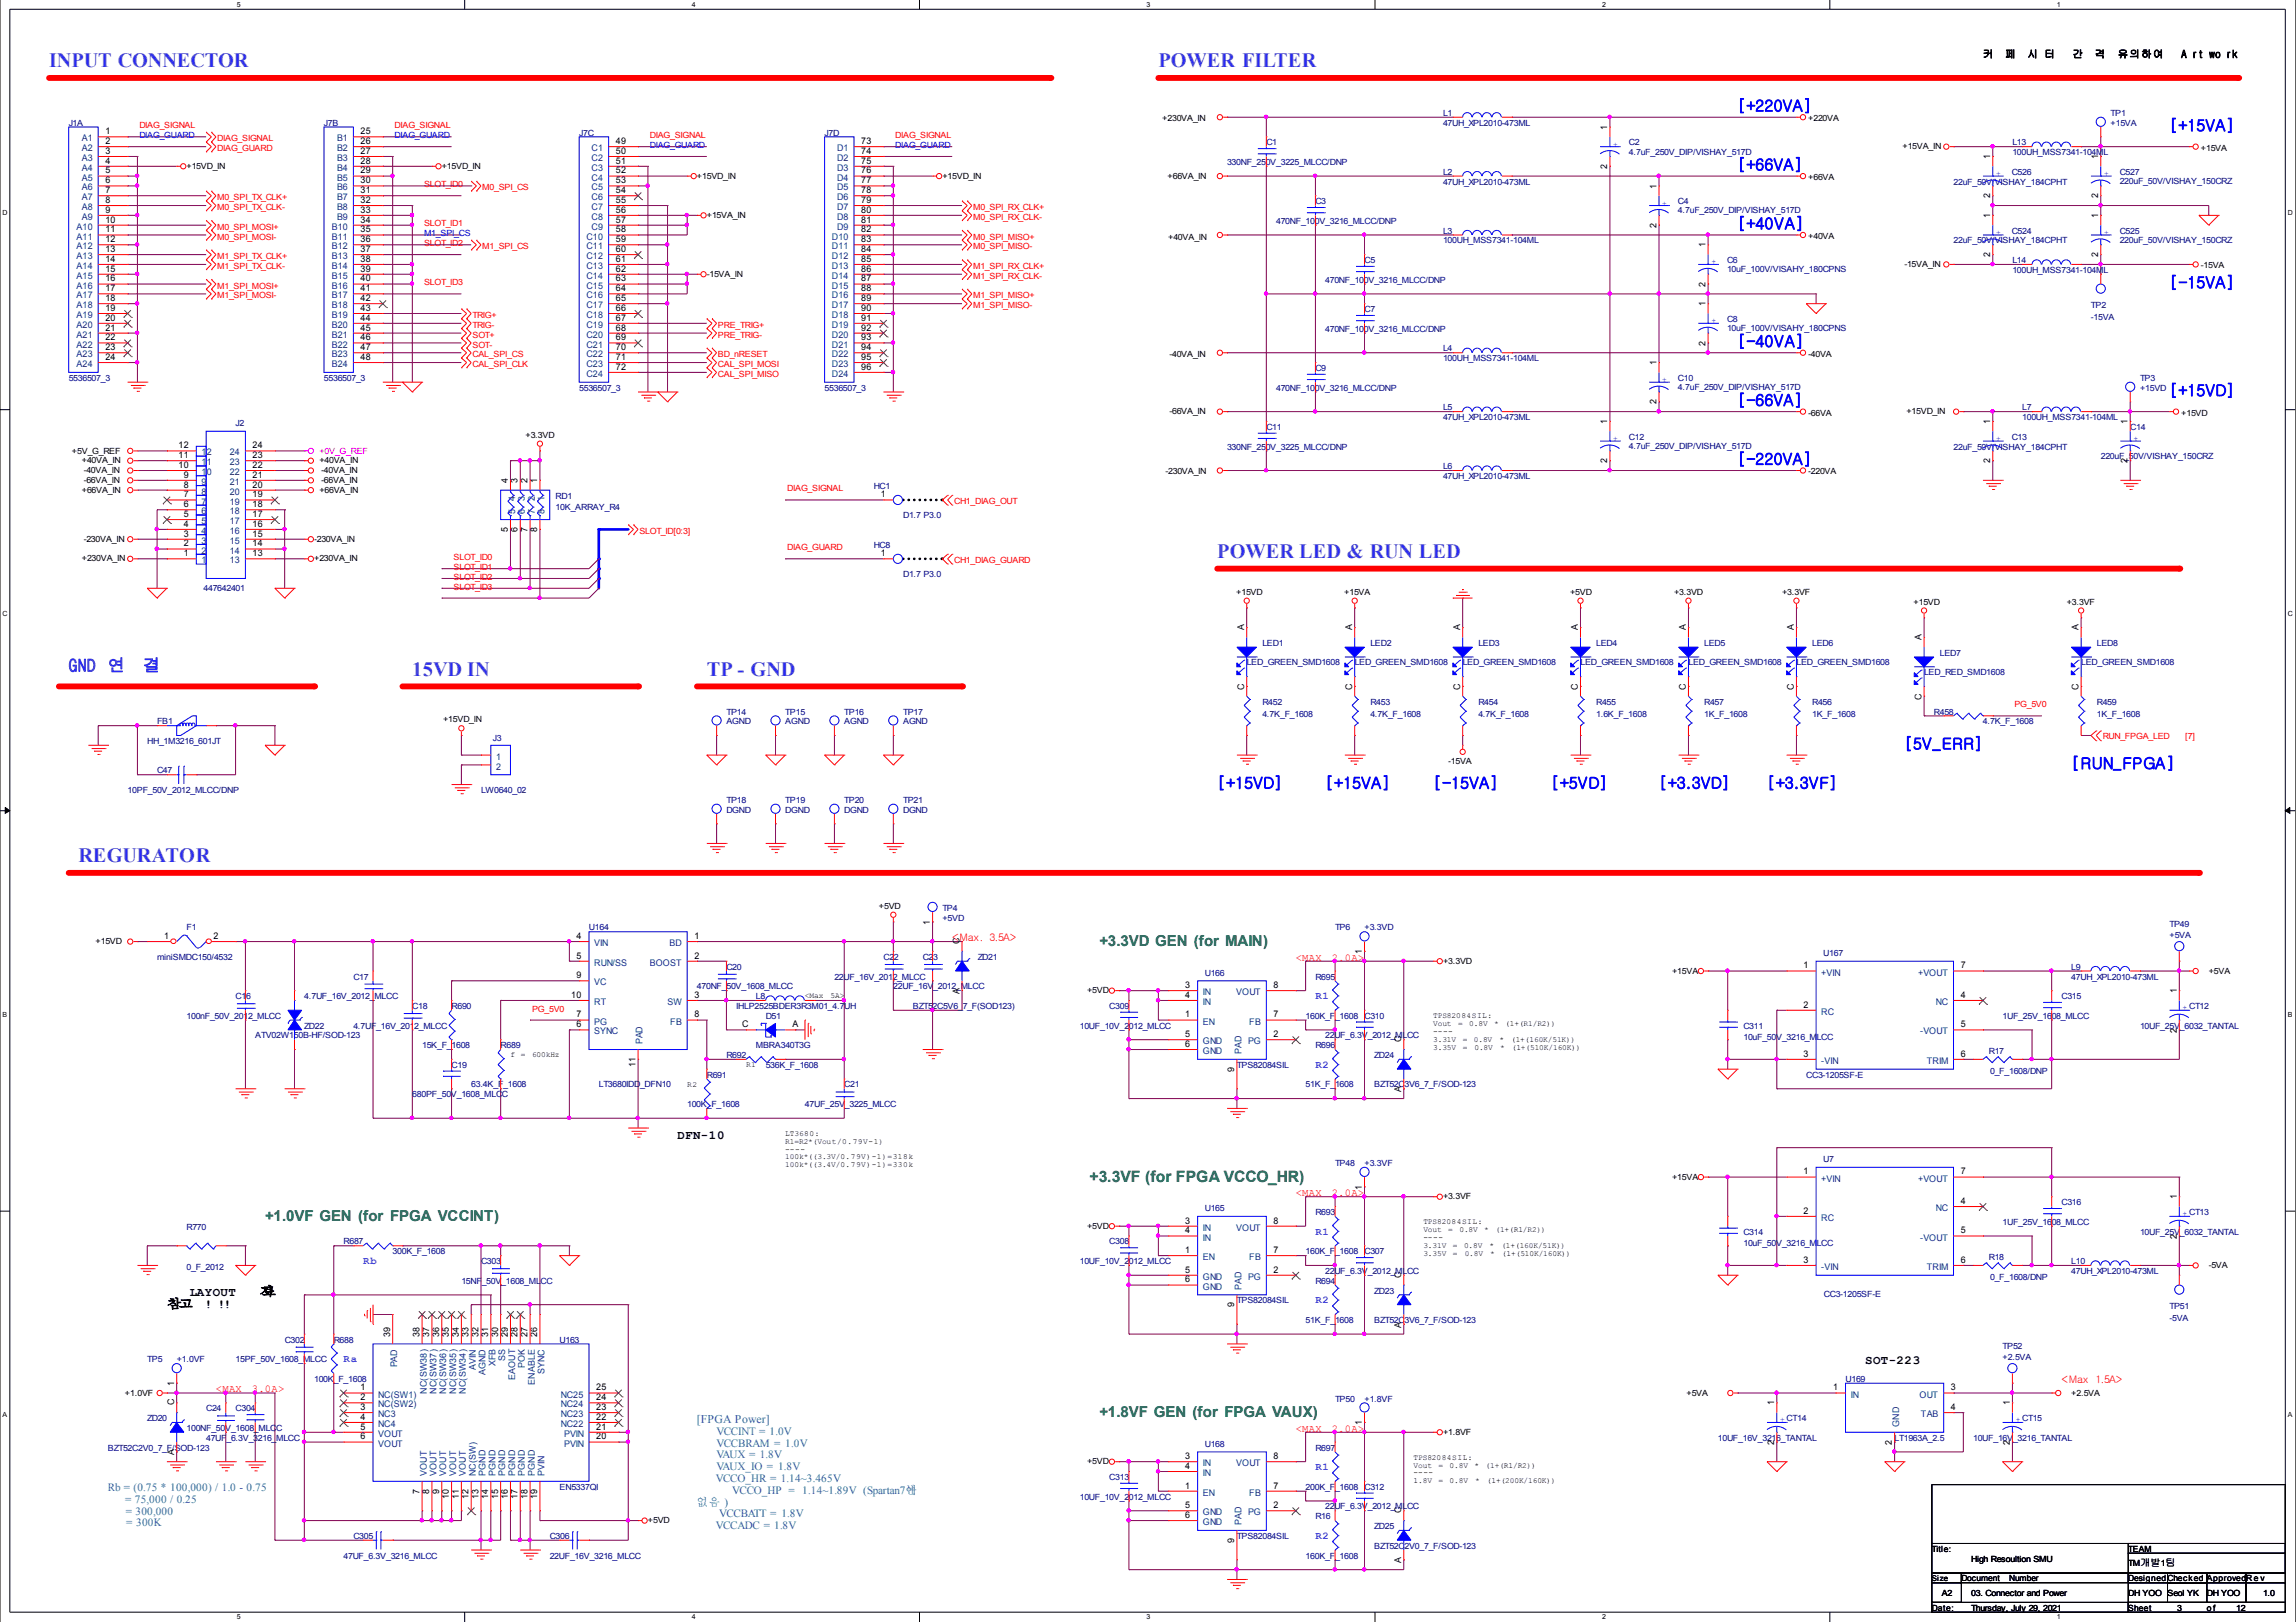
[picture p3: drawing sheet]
<svg xmlns="http://www.w3.org/2000/svg" width="297mm" height="210mm" viewBox="0 0 297 210" stroke-linecap="round" stroke-linejoin="round" font-family="sans-serif">
<defs><g id="words">
<g font-size="2.6" fill="#8000ff">
<text x="6.3" y="8.7">INPUT CONNECTOR</text>
<text x="149.9" y="8.7">POWER FILTER</text>
<text x="157.5" y="72.2">POWER LED &amp; RUN LED</text>
<text x="53.3" y="87.5">15VD IN</text>
<text x="91.4" y="87.5">TP - GND</text>
<text x="10.2" y="111.6">REGURATOR</text>
</g>
<g font-size="2.2" fill="#8000ff">
<text x="8.9" y="86.9">GND</text>
<text x="14" y="86.9">연</text>
<text x="18.5" y="86.9">결</text>
</g>
<g font-size="2" fill="#00f">
<text x="224.8" y="14.4">[+220VA]</text>
<text x="280.7" y="16.9">[+15VA]</text>
<text x="224.8" y="22">[+66VA]</text>
<text x="224.8" y="29.6">[+40VA]</text>
<text x="280.7" y="37.3">[-15VA]</text>
<text x="224.8" y="44.9">[-40VA]</text>
<text x="224.8" y="52.5">[-66VA]</text>
<text x="280.7" y="51.2">[+15VD]</text>
<text x="224.8" y="60.1">[-220VA]</text>
<text x="246.4" y="97">[5V_ERR]</text>
<text x="268" y="99.5">[RUN_FPGA]</text>
<text x="157.5" y="102">[+15VD]</text>
<text x="171.4" y="102">[+15VA]</text>
<text x="185.4" y="102">[-15VA]</text>
<text x="200.7" y="102">[+5VD]</text>
<text x="214.6" y="102">[+3.3VD]</text>
<text x="228.6" y="102">[+3.3VF]</text>
</g>
<text font-size="2" fill="#008000" x="141" y="153">+3.3VF (for FPGA VCCO_HR)</text>
<g font-size="1.9" fill="#008000">
<text x="142.2" y="122.4">+3.3VD GEN (for MAIN)</text>
<text x="34.3" y="158">+1.0VF GEN (for FPGA VCCINT)</text>
<text x="142.2" y="183.4">+1.8VF GEN (for FPGA VAUX)</text>
</g>
<g font-size="1.6">
<text x="87.6" y="147.3">DFN-10</text>
<text x="24.6" y="167.7">LAYOUT</text>
<text x="33.6" y="167.7">자</text>
<text x="33.9" y="167.7">료</text>
<text x="21.6" y="169.3">참고</text>
<text x="26.5" y="169.3">! !!</text>
<text x="241.3" y="176.5">SOT-223</text>
</g>
<text font-size="1.5" fill="#0080c0" x="90.2" y="184.2">[FPGA Power]</text>
<g font-size="1.4">
<text x="256.5" y="7.5">커</text>
<text x="259.4" y="7.5">페</text>
<text x="262.3" y="7.5">시 터</text>
<text x="268.1" y="7.5">간</text>
<text x="271" y="7.5">격</text>
<text x="274" y="7.5">유의하여</text>
<text x="282.2" y="7.5">A rt wo rk</text>
</g>
<g font-size="1.4" fill="#f00">
<text x="123.2" y="121.8">&lt;Max. 3.5A&gt;</text>
<text x="167.6" y="124.3">&lt;MAX</text>
<text x="172.3" y="124.3">2.0A&gt;</text>
<text x="167.6" y="154.8">&lt;MAX</text>
<text x="172.3" y="154.8">2.0A&gt;</text>
<text x="266.7" y="178.9">&lt;Max 1.5A&gt;</text>
<text x="27.9" y="180.2">&lt;MAX</text>
<text x="32.6" y="180.2">3.0A&gt;</text>
<text x="167.6" y="185.3">&lt;MAX</text>
<text x="172.3" y="185.3">2.0A&gt;</text>
</g>
<g font-size="1.4" fill="#8000ff">
<text x="170.2" y="129.3">R1</text>
<text x="170.2" y="138.2">R2</text>
<text x="170.2" y="159.8">R1</text>
<text x="47" y="163.6">Rb</text>
<text x="170.2" y="168.7">R2</text>
<text x="44.4" y="176.3">Ra</text>
<text x="170.2" y="190.3">R1</text>
<text x="170.2" y="199.2">R2</text>
</g>
<g font-size="1.4" fill="#0080c0">
<text x="92.7" y="185.7">VCCINT = 1.0V</text>
<text x="92.6" y="191.8">VCCO_HR = 1.14~3.465V</text>
<text x="92.7" y="187.2">VCCBRAM = 1.0V</text>
<text x="92.7" y="188.7">VAUX = 1.8V</text>
<text x="92.7" y="190.3">VAUX_IO = 1.8V</text>
<text x="14" y="193">Rb = (0.75 * 100,000) / 1.0 - 0.75</text>
<text x="16.2" y="194.5">= 75,000 / 0.25</text>
<text x="16.3" y="196">= 300,000</text>
<text x="16.3" y="197.5">= 300K</text>
<text x="90.2" y="194.8">없음 )</text>
<text x="92.6" y="197.9">VCCADC = 1.8V</text>
<text x="93" y="196.4">VCCBATT = 1.8V</text>
<text x="94.7" y="193.3">VCCO_HP = 1.14~1.89V (Spartan7에</text>
<text x="117.2" y="193.3">는</text>
</g>
<text font-size="1.3" x="276.9" y="202.7">개발 팀</text>
<g font-size="1.2">
<text x="13.6" y="17.4">1</text>
<text x="46.7" y="17.4">25</text>
<text x="207.9" y="16.8" transform="rotate(-90 207.9 16.8)">1</text>
<text x="13.6" y="18.6">2</text>
<text x="13.6" y="19.9">3</text>
<text x="13.6" y="21.2">4</text>
<text x="13.6" y="22.5">5</text>
<text x="13.6" y="23.7">6</text>
<text x="46.7" y="18.6">26</text>
<text x="46.7" y="19.9">27</text>
<text x="46.7" y="21.2">28</text>
<text x="46.7" y="22.5">29</text>
<text x="46.7" y="23.7">30</text>
<text x="79.7" y="18.6">49</text>
<text x="79.7" y="19.9">50</text>
<text x="79.7" y="21.2">51</text>
<text x="79.7" y="22.5">52</text>
<text x="79.7" y="23.7">53</text>
<text x="111.4" y="18.6">73</text>
<text x="111.4" y="19.9">74</text>
<text x="111.4" y="21.2">75</text>
<text x="111.4" y="22.5">76</text>
<text x="111.4" y="23.7">77</text>
<text x="207.9" y="21.9" transform="rotate(-90 207.9 21.9)">2</text>
<text x="257.5" y="20.6" transform="rotate(-90 257.5 20.6)">1</text>
<text x="271.4" y="20.6" transform="rotate(-90 271.4 20.6)">1</text>
<text x="13.6" y="25">7</text>
<text x="13.6" y="26.3">8</text>
<text x="13.6" y="27.5">9</text>
<text x="13.6" y="28.8">10</text>
<text x="46.7" y="25">31</text>
<text x="46.7" y="26.3">32</text>
<text x="46.7" y="27.5">33</text>
<text x="46.7" y="28.8">34</text>
<text x="79.7" y="25">54</text>
<text x="79.7" y="26.3">55</text>
<text x="79.7" y="27.5">56</text>
<text x="79.7" y="28.8">57</text>
<text x="111.4" y="25">78</text>
<text x="111.4" y="26.3">79</text>
<text x="111.4" y="27.5">80</text>
<text x="111.4" y="28.8">81</text>
<text x="214.3" y="29.5" transform="rotate(-90 214.3 29.5)">2</text>
<text x="214.3" y="24.4" transform="rotate(-90 214.3 24.4)">1</text>
<text x="257.5" y="28.2" transform="rotate(-90 257.5 28.2)">1</text>
<text x="257.5" y="25.7" transform="rotate(-90 257.5 25.7)">2</text>
<text x="271.4" y="28.2" transform="rotate(-90 271.4 28.2)">1</text>
<text x="271.4" y="25.7" transform="rotate(-90 271.4 25.7)">2</text>
<text x="13.6" y="30.1">11</text>
<text x="13.6" y="31.3">12</text>
<text x="13.6" y="32.6">13</text>
<text x="13.6" y="33.9">14</text>
<text x="13.6" y="35.2">15</text>
<text x="46.7" y="30.1">35</text>
<text x="46.7" y="31.3">36</text>
<text x="46.7" y="32.6">37</text>
<text x="46.7" y="33.9">38</text>
<text x="46.7" y="35.2">39</text>
<text x="79.7" y="30.1">58</text>
<text x="79.7" y="31.3">59</text>
<text x="79.7" y="32.6">60</text>
<text x="79.7" y="33.9">61</text>
<text x="79.7" y="35.2">62</text>
<text x="111.4" y="30.1">82</text>
<text x="111.4" y="31.3">83</text>
<text x="111.4" y="32.6">84</text>
<text x="111.4" y="33.9">85</text>
<text x="111.4" y="35.2">86</text>
<text x="220.6" y="32" transform="rotate(-90 220.6 32)">1</text>
<text x="257.5" y="33.3" transform="rotate(-90 257.5 33.3)">2</text>
<text x="271.4" y="33.3" transform="rotate(-90 271.4 33.3)">2</text>
<text x="13.6" y="36.4">16</text>
<text x="13.6" y="37.7">17</text>
<text x="13.6" y="39">18</text>
<text x="13.6" y="40.2">19</text>
<text x="13.6" y="41.5">20</text>
<text x="46.7" y="36.4">40</text>
<text x="46.7" y="37.7">41</text>
<text x="46.7" y="39">42</text>
<text x="46.7" y="40.2">43</text>
<text x="46.7" y="41.5">44</text>
<text x="79.7" y="36.4">63</text>
<text x="79.7" y="37.7">64</text>
<text x="79.7" y="39">65</text>
<text x="79.7" y="40.2">66</text>
<text x="79.7" y="41.5">67</text>
<text x="111.4" y="36.4">87</text>
<text x="111.4" y="37.7">88</text>
<text x="111.4" y="39">89</text>
<text x="111.4" y="40.2">90</text>
<text x="111.4" y="41.5">91</text>
<text x="220.6" y="39.6" transform="rotate(-90 220.6 39.6)">1</text>
<text x="220.6" y="37.1" transform="rotate(-90 220.6 37.1)">2</text>
<text x="13.6" y="42.8">21</text>
<text x="13.6" y="44">22</text>
<text x="13.6" y="45.3">23</text>
<text x="13.6" y="46.6">24</text>
<text x="46.7" y="42.8">45</text>
<text x="46.7" y="44">46</text>
<text x="46.7" y="45.3">47</text>
<text x="46.7" y="46.6">48</text>
<text x="79.7" y="42.8">68</text>
<text x="79.7" y="44">69</text>
<text x="79.7" y="45.3">70</text>
<text x="79.7" y="46.6">71</text>
<text x="79.7" y="47.9">72</text>
<text x="111.4" y="42.8">92</text>
<text x="111.4" y="44">93</text>
<text x="111.4" y="45.3">94</text>
<text x="111.4" y="46.6">95</text>
<text x="111.4" y="47.9">96</text>
<text x="214.3" y="47.3" transform="rotate(-90 214.3 47.3)">1</text>
<text x="220.6" y="44.7" transform="rotate(-90 220.6 44.7)">2</text>
<text x="214.3" y="52.3" transform="rotate(-90 214.3 52.3)">2</text>
<text x="23.1" y="59.3">11</text>
<text x="23.1" y="58">12</text>
<text x="32.7" y="59.3">23</text>
<text x="32.7" y="58">24</text>
<text x="207.9" y="60" transform="rotate(-90 207.9 60)">2</text>
<text x="207.9" y="54.9" transform="rotate(-90 207.9 54.9)">1</text>
<text x="257.5" y="60" transform="rotate(-90 257.5 60)">2</text>
<text x="257.5" y="54.9" transform="rotate(-90 257.5 54.9)">1</text>
<text x="275.3" y="60" transform="rotate(-90 275.3 60)">2</text>
<text x="275.3" y="54.9" transform="rotate(-90 275.3 54.9)">1</text>
<text x="23.1" y="60.6">10</text>
<text x="23.8" y="65.6">6</text>
<text x="23.8" y="64.4">7</text>
<text x="23.8" y="63.1">8</text>
<text x="23.8" y="61.8">9</text>
<text x="32.7" y="65.6">18</text>
<text x="32.7" y="64.4">19</text>
<text x="32.7" y="63.1">20</text>
<text x="32.7" y="61.8">21</text>
<text x="32.7" y="60.6">22</text>
<text x="65.7" y="62.5" transform="rotate(-90 65.7 62.5)">4</text>
<text x="67" y="62.5" transform="rotate(-90 67 62.5)">3</text>
<text x="68.2" y="62.5" transform="rotate(-90 68.2 62.5)">2</text>
<text x="69.5" y="62.5" transform="rotate(-90 69.5 62.5)">1</text>
<text x="114" y="64.4">1</text>
<text x="23.8" y="72">1</text>
<text x="23.8" y="70.7">2</text>
<text x="23.8" y="69.4">3</text>
<text x="23.8" y="68.2">4</text>
<text x="23.8" y="66.9">5</text>
<text x="32.7" y="72">13</text>
<text x="32.7" y="70.7">14</text>
<text x="32.7" y="69.4">15</text>
<text x="32.7" y="68.2">16</text>
<text x="32.7" y="66.9">17</text>
<text x="65.7" y="68.8" transform="rotate(-90 65.7 68.8)">5</text>
<text x="67" y="68.8" transform="rotate(-90 67 68.8)">6</text>
<text x="68.2" y="68.8" transform="rotate(-90 68.2 68.8)">7</text>
<text x="69.5" y="68.8" transform="rotate(-90 69.5 68.8)">8</text>
<text x="114" y="72">1</text>
<text x="161" y="81.5" transform="rotate(-90 161 81.5)">A</text>
<text x="174.9" y="81.5" transform="rotate(-90 174.9 81.5)">A</text>
<text x="188.9" y="81.5" transform="rotate(-90 188.9 81.5)">A</text>
<text x="204.1" y="81.5" transform="rotate(-90 204.1 81.5)">A</text>
<text x="218.1" y="81.5" transform="rotate(-90 218.1 81.5)">A</text>
<text x="232.1" y="81.5" transform="rotate(-90 232.1 81.5)">A</text>
<text x="248.6" y="82.8" transform="rotate(-90 248.6 82.8)">A</text>
<text x="268.9" y="81.5" transform="rotate(-90 268.9 81.5)">A</text>
<text x="161" y="89.3" transform="rotate(-90 161 89.3)">C</text>
<text x="174.9" y="89.3" transform="rotate(-90 174.9 89.3)">C</text>
<text x="188.9" y="89.3" transform="rotate(-90 188.9 89.3)">C</text>
<text x="204.1" y="89.3" transform="rotate(-90 204.1 89.3)">C</text>
<text x="218.1" y="89.3" transform="rotate(-90 218.1 89.3)">C</text>
<text x="232.1" y="89.3" transform="rotate(-90 232.1 89.3)">C</text>
<text x="268.9" y="89.3" transform="rotate(-90 268.9 89.3)">C</text>
<text x="248.6" y="90.6" transform="rotate(-90 248.6 90.6)">C</text>
<text x="120.3" y="119.6" transform="rotate(-90 120.3 119.6)">1</text>
<text x="21.3" y="121.5">1</text>
<text x="27.6" y="121.5">2</text>
<text x="74.6" y="121.5">4</text>
<text x="74.6" y="124.1">5</text>
<text x="89.8" y="121.5">1</text>
<text x="89.8" y="124.1">2</text>
<text x="124.1" y="122.2" transform="rotate(-90 124.1 122.2)">C</text>
<text x="176.2" y="123.5" transform="rotate(-90 176.2 123.5)">1</text>
<text x="233.3" y="125.3">1</text>
<text x="253.7" y="125.3">7</text>
<text x="73.9" y="129.1">10</text>
<text x="74.6" y="131.7">7</text>
<text x="74.6" y="126.6">9</text>
<text x="89.8" y="129.1">3</text>
<text x="89.8" y="131.7">8</text>
<text x="124.1" y="128.6" transform="rotate(-90 124.1 128.6)">A</text>
<text x="153.3" y="127.9">3</text>
<text x="153.3" y="129.1">4</text>
<text x="153.3" y="131.7">1</text>
<text x="164.8" y="127.9">8</text>
<text x="164.8" y="131.7">7</text>
<text x="233.3" y="130.4">2</text>
<text x="253.7" y="129.1">4</text>
<text x="281.6" y="128.5" transform="rotate(-90 281.6 128.5)">1</text>
<text x="74.6" y="132.9">6</text>
<text x="96" y="132.9">C</text>
<text x="102.5" y="132.9">A</text>
<text x="153.3" y="134.2">5</text>
<text x="153.3" y="135.5">6</text>
<text x="164.8" y="134.2">2</text>
<text x="181.3" y="134.9" transform="rotate(-90 181.3 134.9)">C</text>
<text x="233.3" y="136.8">3</text>
<text x="253.7" y="132.9">5</text>
<text x="253.7" y="136.8">6</text>
<text x="281.6" y="133.6" transform="rotate(-90 281.6 133.6)">2</text>
<text x="82.2" y="138.1" transform="rotate(-90 82.2 138.1)">11</text>
<text x="159.7" y="138.7" transform="rotate(-90 159.7 138.7)">9</text>
<text x="181.3" y="141.3" transform="rotate(-90 181.3 141.3)">A</text>
<text x="176.2" y="153.9" transform="rotate(-90 176.2 153.9)">1</text>
<text x="233.3" y="152">1</text>
<text x="253.7" y="152">7</text>
<text x="253.7" y="155.8">4</text>
<text x="281.6" y="155.2" transform="rotate(-90 281.6 155.2)">1</text>
<text x="153.3" y="158.3">3</text>
<text x="153.3" y="159.6">4</text>
<text x="164.8" y="158.3">8</text>
<text x="233.3" y="157.1">2</text>
<text x="253.7" y="159.6">5</text>
<text x="281.6" y="160.3" transform="rotate(-90 281.6 160.3)">2</text>
<text x="153.3" y="162.2">1</text>
<text x="153.3" y="164.7">5</text>
<text x="153.3" y="166">6</text>
<text x="164.8" y="162.2">7</text>
<text x="164.8" y="164.7">2</text>
<text x="181.3" y="165.4" transform="rotate(-90 181.3 165.4)">C</text>
<text x="233.3" y="163.4">3</text>
<text x="253.7" y="163.4">6</text>
<text x="50.5" y="173" transform="rotate(-90 50.5 173)">39</text>
<text x="54.3" y="173" transform="rotate(-90 54.3 173)">38</text>
<text x="55.5" y="173" transform="rotate(-90 55.5 173)">37</text>
<text x="56.8" y="173" transform="rotate(-90 56.8 173)">36</text>
<text x="58.1" y="173" transform="rotate(-90 58.1 173)">35</text>
<text x="59.4" y="173" transform="rotate(-90 59.4 173)">34</text>
<text x="60.6" y="173" transform="rotate(-90 60.6 173)">33</text>
<text x="61.9" y="173" transform="rotate(-90 61.9 173)">32</text>
<text x="63.2" y="173" transform="rotate(-90 63.2 173)">31</text>
<text x="64.4" y="173" transform="rotate(-90 64.4 173)">30</text>
<text x="65.7" y="173" transform="rotate(-90 65.7 173)">29</text>
<text x="67" y="173" transform="rotate(-90 67 173)">28</text>
<text x="68.2" y="173" transform="rotate(-90 68.2 173)">27</text>
<text x="69.5" y="173" transform="rotate(-90 69.5 173)">26</text>
<text x="159.7" y="169.2" transform="rotate(-90 159.7 169.2)">9</text>
<text x="181.3" y="171.8" transform="rotate(-90 181.3 171.8)">A</text>
<text x="22.5" y="179.3" transform="rotate(-90 22.5 179.3)">1</text>
<text x="46.7" y="179.9">1</text>
<text x="77.1" y="179.9">25</text>
<text x="237.2" y="179.9">1</text>
<text x="252.4" y="179.9">3</text>
<text x="22.5" y="181.9" transform="rotate(-90 22.5 181.9)">C</text>
<text x="46.7" y="181.2">2</text>
<text x="46.7" y="182.5">3</text>
<text x="46.7" y="183.7">4</text>
<text x="46.7" y="185">5</text>
<text x="77.1" y="185">21</text>
<text x="77.1" y="183.7">22</text>
<text x="77.1" y="182.5">23</text>
<text x="77.1" y="181.2">24</text>
<text x="176.2" y="184.4" transform="rotate(-90 176.2 184.4)">1</text>
<text x="229.5" y="181.9" transform="rotate(-90 229.5 181.9)">1</text>
<text x="252.4" y="182.5">4</text>
<text x="260" y="181.9" transform="rotate(-90 260 181.9)">1</text>
<text x="22.5" y="188.3" transform="rotate(-90 22.5 188.3)">A</text>
<text x="46.7" y="186.3">6</text>
<text x="77.1" y="186.3">20</text>
<text x="153.3" y="188.8">3</text>
<text x="153.3" y="190.1">4</text>
<text x="164.8" y="188.8">8</text>
<text x="229.5" y="187" transform="rotate(-90 229.5 187)">2</text>
<text x="244.8" y="187" transform="rotate(-90 244.8 187)">2</text>
<text x="260" y="187" transform="rotate(-90 260 187)">2</text>
<text x="54.3" y="193.3" transform="rotate(-90 54.3 193.3)">7</text>
<text x="55.5" y="193.3" transform="rotate(-90 55.5 193.3)">8</text>
<text x="56.8" y="193.3" transform="rotate(-90 56.8 193.3)">9</text>
<text x="58.1" y="194" transform="rotate(-90 58.1 194)">10</text>
<text x="59.4" y="194" transform="rotate(-90 59.4 194)">11</text>
<text x="60.6" y="194" transform="rotate(-90 60.6 194)">12</text>
<text x="61.9" y="194" transform="rotate(-90 61.9 194)">13</text>
<text x="63.2" y="194" transform="rotate(-90 63.2 194)">14</text>
<text x="64.4" y="194" transform="rotate(-90 64.4 194)">15</text>
<text x="65.7" y="194" transform="rotate(-90 65.7 194)">16</text>
<text x="67" y="194" transform="rotate(-90 67 194)">17</text>
<text x="68.2" y="194" transform="rotate(-90 68.2 194)">18</text>
<text x="69.5" y="194" transform="rotate(-90 69.5 194)">19</text>
<text x="153.3" y="192.6">1</text>
<text x="153.3" y="195.2">5</text>
<text x="153.3" y="196.4">6</text>
<text x="164.8" y="192.6">7</text>
<text x="164.8" y="195.2">2</text>
<text x="181.3" y="195.8" transform="rotate(-90 181.3 195.8)">C</text>
<text x="159.7" y="199.7" transform="rotate(-90 159.7 199.7)">9</text>
<text x="181.3" y="202.3" transform="rotate(-90 181.3 202.3)">A</text>
</g>
<g font-size="1.2" fill="#004080">
<text x="10.6" y="18.3">A1</text>
<text x="10.6" y="19.6">A2</text>
<text x="10.6" y="20.8">A3</text>
<text x="10.6" y="22.1">A4</text>
<text x="10.6" y="23.4">A5</text>
<text x="43.6" y="18.3">B1</text>
<text x="43.6" y="19.6">B2</text>
<text x="43.6" y="20.8">B3</text>
<text x="43.6" y="22.1">B4</text>
<text x="43.6" y="23.4">B5</text>
<text x="76.5" y="19.6">C1</text>
<text x="76.5" y="20.8">C2</text>
<text x="76.5" y="22.1">C3</text>
<text x="76.5" y="23.4">C4</text>
<text x="108.3" y="19.6">D1</text>
<text x="108.3" y="20.8">D2</text>
<text x="108.3" y="22.1">D3</text>
<text x="108.3" y="23.4">D4</text>
<text x="9.9" y="29.7">A10</text>
<text x="10.6" y="24.7">A6</text>
<text x="10.6" y="25.9">A7</text>
<text x="10.6" y="27.2">A8</text>
<text x="10.6" y="28.5">A9</text>
<text x="42.9" y="29.7">B10</text>
<text x="43.6" y="24.7">B6</text>
<text x="43.6" y="25.9">B7</text>
<text x="43.6" y="27.2">B8</text>
<text x="43.6" y="28.5">B9</text>
<text x="76.5" y="24.7">C5</text>
<text x="76.5" y="25.9">C6</text>
<text x="76.5" y="27.2">C7</text>
<text x="76.5" y="28.5">C8</text>
<text x="76.5" y="29.7">C9</text>
<text x="108.3" y="24.7">D5</text>
<text x="108.3" y="25.9">D6</text>
<text x="108.3" y="27.2">D7</text>
<text x="108.3" y="28.5">D8</text>
<text x="108.3" y="29.7">D9</text>
<text x="9.9" y="31">A11</text>
<text x="9.9" y="32.3">A12</text>
<text x="9.9" y="33.5">A13</text>
<text x="9.9" y="34.8">A14</text>
<text x="42.9" y="31">B11</text>
<text x="42.9" y="32.3">B12</text>
<text x="42.9" y="33.5">B13</text>
<text x="42.9" y="34.8">B14</text>
<text x="75.9" y="31">C10</text>
<text x="75.9" y="32.3">C11</text>
<text x="75.9" y="33.5">C12</text>
<text x="75.9" y="34.8">C13</text>
<text x="107.6" y="31">D10</text>
<text x="107.6" y="32.3">D11</text>
<text x="107.6" y="33.5">D12</text>
<text x="107.6" y="34.8">D13</text>
<text x="9.9" y="36.1">A15</text>
<text x="9.9" y="37.4">A16</text>
<text x="9.9" y="38.6">A17</text>
<text x="9.9" y="39.9">A18</text>
<text x="9.9" y="41.2">A19</text>
<text x="42.9" y="36.1">B15</text>
<text x="42.9" y="37.4">B16</text>
<text x="42.9" y="38.6">B17</text>
<text x="42.9" y="39.9">B18</text>
<text x="42.9" y="41.2">B19</text>
<text x="75.9" y="36.1">C14</text>
<text x="75.9" y="37.4">C15</text>
<text x="75.9" y="38.6">C16</text>
<text x="75.9" y="39.9">C17</text>
<text x="75.9" y="41.2">C18</text>
<text x="107.6" y="36.1">D14</text>
<text x="107.6" y="37.4">D15</text>
<text x="107.6" y="38.6">D16</text>
<text x="107.6" y="39.9">D17</text>
<text x="107.6" y="41.2">D18</text>
<text x="9.9" y="42.4">A20</text>
<text x="9.9" y="43.7">A21</text>
<text x="9.9" y="45">A22</text>
<text x="9.9" y="46.2">A23</text>
<text x="9.9" y="47.5">A24</text>
<text x="42.9" y="42.4">B20</text>
<text x="42.9" y="43.7">B21</text>
<text x="42.9" y="45">B22</text>
<text x="42.9" y="46.2">B23</text>
<text x="42.9" y="47.5">B24</text>
<text x="75.9" y="42.4">C19</text>
<text x="75.9" y="43.7">C20</text>
<text x="75.9" y="45">C21</text>
<text x="75.9" y="46.2">C22</text>
<text x="75.9" y="47.5">C23</text>
<text x="107.6" y="42.4">D19</text>
<text x="107.6" y="43.7">D20</text>
<text x="107.6" y="45">D21</text>
<text x="107.6" y="46.2">D22</text>
<text x="107.6" y="47.5">D23</text>
<text x="75.9" y="48.8">C24</text>
<text x="107.6" y="48.8">D24</text>
<text x="26.1" y="58.9">12</text>
<text x="29.7" y="58.9">24</text>
<text x="26.1" y="65.3">7</text>
<text x="26.1" y="64">8</text>
<text x="26.1" y="62.8">9</text>
<text x="26.1" y="61.5">10</text>
<text x="26.1" y="60.2">11</text>
<text x="29.7" y="65.3">19</text>
<text x="29.7" y="64">20</text>
<text x="29.7" y="62.8">21</text>
<text x="29.7" y="61.5">22</text>
<text x="29.7" y="60.2">23</text>
<text x="66.6" y="64.8" transform="rotate(-90 66.6 64.8)">4</text>
<text x="67.9" y="64.8" transform="rotate(-90 67.9 64.8)">3</text>
<text x="69.2" y="64.8" transform="rotate(-90 69.2 64.8)">2</text>
<text x="70.4" y="64.8" transform="rotate(-90 70.4 64.8)">1</text>
<text x="26.1" y="71.6">2</text>
<text x="26.1" y="70.4">3</text>
<text x="26.1" y="69.1">4</text>
<text x="26.1" y="67.8">5</text>
<text x="26.1" y="66.6">6</text>
<text x="29.7" y="71.6">14</text>
<text x="29.7" y="70.4">15</text>
<text x="29.7" y="69.1">16</text>
<text x="29.7" y="67.8">17</text>
<text x="29.7" y="66.6">18</text>
<text x="66.6" y="66.6" transform="rotate(-90 66.6 66.6)">5</text>
<text x="67.9" y="66.6" transform="rotate(-90 67.9 66.6)">6</text>
<text x="69.2" y="66.6" transform="rotate(-90 69.2 66.6)">7</text>
<text x="70.4" y="66.6" transform="rotate(-90 70.4 66.6)">8</text>
<text x="26.1" y="72.9">1</text>
<text x="29.7" y="72.9">13</text>
<text x="64.2" y="98.3">1</text>
<text x="64.2" y="99.6">2</text>
<text x="76.9" y="122.4">VIN</text>
<text x="76.9" y="125">RUN/SS</text>
<text x="84.1" y="125">BOOST</text>
<text x="86.6" y="122.4">BD</text>
<text x="76.9" y="130.1">RT</text>
<text x="76.9" y="127.5">VC</text>
<text x="86.4" y="130.1">SW</text>
<text x="155.6" y="128.8">IN</text>
<text x="155.6" y="130.1">IN</text>
<text x="159.9" y="128.8">VOUT</text>
<text x="235.6" y="126.3">+VIN</text>
<text x="235.6" y="131.3">RC</text>
<text x="248.2" y="126.3">+VOUT</text>
<text x="250.4" y="130.1">NC</text>
<text x="76.9" y="133.9">SYNC</text>
<text x="76.9" y="132.6">PG</text>
<text x="83.1" y="135.1" transform="rotate(-90 83.1 135.1)">PAD</text>
<text x="86.7" y="132.6">FB</text>
<text x="155.6" y="132.6">EN</text>
<text x="155.6" y="135.1">GND</text>
<text x="155.6" y="136.4">GND</text>
<text x="160.6" y="136.4" transform="rotate(-90 160.6 136.4)">PAD</text>
<text x="161.5" y="135.1">PG</text>
<text x="161.6" y="132.6">FB</text>
<text x="235.6" y="137.7">-VIN</text>
<text x="248.4" y="133.9">-VOUT</text>
<text x="249.3" y="137.7">TRIM</text>
<text x="235.6" y="152.9">+VIN</text>
<text x="248.2" y="152.9">+VOUT</text>
<text x="155.6" y="159.3">IN</text>
<text x="155.6" y="160.5">IN</text>
<text x="159.9" y="159.3">VOUT</text>
<text x="235.6" y="158">RC</text>
<text x="248.4" y="160.5">-VOUT</text>
<text x="250.4" y="156.7">NC</text>
<text x="155.6" y="163.1">EN</text>
<text x="155.6" y="165.6">GND</text>
<text x="155.6" y="166.9">GND</text>
<text x="160.6" y="166.9" transform="rotate(-90 160.6 166.9)">PAD</text>
<text x="161.5" y="165.6">PG</text>
<text x="161.6" y="163.1">FB</text>
<text x="235.6" y="164.4">-VIN</text>
<text x="249.3" y="164.4">TRIM</text>
<text x="51.4" y="177" transform="rotate(-90 51.4 177)">PAD</text>
<text x="61.6" y="177.3" transform="rotate(-90 61.6 177.3)">AVIN</text>
<text x="62.8" y="178" transform="rotate(-90 62.8 178)">AGND</text>
<text x="64.1" y="176.8" transform="rotate(-90 64.1 176.8)">XFB</text>
<text x="65.4" y="176.1" transform="rotate(-90 65.4 176.1)">SS</text>
<text x="66.6" y="178.6" transform="rotate(-90 66.6 178.6)">EAOUT</text>
<text x="67.9" y="177.1" transform="rotate(-90 67.9 177.1)">POK</text>
<text x="69.2" y="179.2" transform="rotate(-90 69.2 179.2)">ENABLE</text>
<text x="70.4" y="177.8" transform="rotate(-90 70.4 177.8)">SYNC</text>
<text x="48.9" y="180.9">NC(SW1)</text>
<text x="48.9" y="182.1">NC(SW2)</text>
<text x="48.9" y="183.4">NC3</text>
<text x="48.9" y="184.7">NC4</text>
<text x="48.9" y="185.9">VOUT</text>
<text x="55.2" y="180.4" transform="rotate(-90 55.2 180.4)">NC(SW38)</text>
<text x="56.5" y="180.4" transform="rotate(-90 56.5 180.4)">NC(SW37)</text>
<text x="57.7" y="180.4" transform="rotate(-90 57.7 180.4)">NC(SW36)</text>
<text x="59" y="180.4" transform="rotate(-90 59 180.4)">NC(SW35)</text>
<text x="60.3" y="180.4" transform="rotate(-90 60.3 180.4)">NC(SW34)</text>
<text x="72.6" y="184.7">NC22</text>
<text x="72.6" y="183.4">NC23</text>
<text x="72.6" y="182.1">NC24</text>
<text x="72.6" y="180.9">NC25</text>
<text x="73" y="185.9">PVIN</text>
<text x="239.4" y="180.9">IN</text>
<text x="245.7" y="184.7" transform="rotate(-90 245.7 184.7)">GND</text>
<text x="248.3" y="180.9">OUT</text>
<text x="248.5" y="183.4">TAB</text>
<text x="48.9" y="187.2">VOUT</text>
<text x="55.2" y="191" transform="rotate(-90 55.2 191)">VOUT</text>
<text x="56.5" y="191" transform="rotate(-90 56.5 191)">VOUT</text>
<text x="57.7" y="191" transform="rotate(-90 57.7 191)">VOUT</text>
<text x="59" y="191" transform="rotate(-90 59 191)">VOUT</text>
<text x="60.3" y="191" transform="rotate(-90 60.3 191)">VOUT</text>
<text x="61.6" y="191" transform="rotate(-90 61.6 191)">NC(SW)</text>
<text x="62.8" y="191" transform="rotate(-90 62.8 191)">PGND</text>
<text x="64.1" y="191" transform="rotate(-90 64.1 191)">PGND</text>
<text x="65.4" y="191" transform="rotate(-90 65.4 191)">PGND</text>
<text x="66.6" y="191" transform="rotate(-90 66.6 191)">PGND</text>
<text x="67.9" y="191" transform="rotate(-90 67.9 191)">PGND</text>
<text x="69.2" y="191" transform="rotate(-90 69.2 191)">PGND</text>
<text x="70.4" y="191" transform="rotate(-90 70.4 191)">PVIN</text>
<text x="73" y="187.2">PVIN</text>
<text x="155.6" y="189.8">IN</text>
<text x="155.6" y="191">IN</text>
<text x="159.9" y="189.8">VOUT</text>
<text x="155.6" y="193.6">EN</text>
<text x="155.6" y="196.1">GND</text>
<text x="155.6" y="197.4">GND</text>
<text x="160.6" y="197.4" transform="rotate(-90 160.6 197.4)">PAD</text>
<text x="161.5" y="196.1">PG</text>
<text x="161.6" y="193.6">FB</text>
</g>
<g font-size="1.1" fill="#000080">
<text x="8.9" y="16.3">J1A</text>
<text x="41.9" y="16.3">J7B</text>
<text x="74.9" y="17.5">J7C</text>
<text x="106.7" y="17.5">J7D</text>
<text x="186.7" y="15">L1</text>
<text x="186.7" y="16.3">47UH_XPL2010-473ML</text>
<text x="273" y="15">TP1</text>
<text x="273" y="16.3">+15VA</text>
<text x="158.7" y="21.4">330NF_250V_3225_MLCC/DNP</text>
<text x="163.8" y="18.8">C1</text>
<text x="186.7" y="22.6">L2</text>
<text x="186.7" y="23.9">47UH_XPL2010-473ML</text>
<text x="210.7" y="18.8">C2</text>
<text x="210.7" y="20">4.7uF_250V_DIP/VISHAY_517D</text>
<text x="252.7" y="23.9">22uF_50V/VISHAY_184CPHT</text>
<text x="260.3" y="22.6">C526</text>
<text x="260.3" y="18.8">L13</text>
<text x="260.3" y="20.1">100UH_MSS7341-104ML</text>
<text x="274.2" y="22.6">C527</text>
<text x="274.2" y="23.8">220uF_50V/VISHAY_150CRZ</text>
<text x="165.1" y="29">470NF_100V_3216_MLCC/DNP</text>
<text x="170.2" y="26.4">C3</text>
<text x="217.1" y="26.4">C4</text>
<text x="217.1" y="27.6">4.7uF_250V_DIP/VISHAY_517D</text>
<text x="176.5" y="34.1">C5</text>
<text x="186.7" y="30.2">L3</text>
<text x="186.7" y="31.5">100UH_MSS7341-104ML</text>
<text x="223.4" y="34.1">C6</text>
<text x="223.4" y="35.2">10uF_100V/VISAHY_180CPNS</text>
<text x="252.7" y="31.5">22uF_50V/VISHAY_184CPHT</text>
<text x="260.3" y="30.2">C524</text>
<text x="260.3" y="34.1">L14</text>
<text x="260.3" y="35.3">100UH_MSS7341-104ML</text>
<text x="274.2" y="30.2">C525</text>
<text x="274.2" y="31.4">220uF_50V/VISHAY_150CRZ</text>
<text x="171.4" y="36.6">470NF_100V_3216_MLCC/DNP</text>
<text x="176.5" y="40.4">C7</text>
<text x="223.4" y="41.7">C8</text>
<text x="270.5" y="39.9">TP2</text>
<text x="270.5" y="41.4">-15VA</text>
<text x="171.4" y="42.9">470NF_100V_3216_MLCC/DNP</text>
<text x="186.7" y="45.5">L4</text>
<text x="186.7" y="46.8">100UH_MSS7341-104ML</text>
<text x="223.4" y="42.9">10uF_100V/VISAHY_180CPNS</text>
<text x="8.9" y="49.3">5536507_3</text>
<text x="41.9" y="49.3">5536507_3</text>
<text x="74.9" y="50.6">5536507_3</text>
<text x="106.7" y="50.6">5536507_3</text>
<text x="165.1" y="50.6">470NF_100V_3216_MLCC/DNP</text>
<text x="170.2" y="48">C9</text>
<text x="186.7" y="53.1">L5</text>
<text x="217.1" y="49.3">C10</text>
<text x="217.1" y="50.5">4.7uF_250V_DIP/VISHAY_517D</text>
<text x="261.6" y="53.1">L7</text>
<text x="276.9" y="49.3">TP3</text>
<text x="276.9" y="50.6">+15VD</text>
<text x="30.5" y="55.1">J2</text>
<text x="158.7" y="58.2">330NF_250V_3225_MLCC/DNP</text>
<text x="163.8" y="55.6">C11</text>
<text x="186.7" y="54.4">47UH_XPL2010-473ML</text>
<text x="210.7" y="56.9">C12</text>
<text x="210.7" y="58.1">4.7uF_250V_DIP/VISHAY_517D</text>
<text x="252.7" y="58.2">22uF_50V/VISHAY_184CPHT</text>
<text x="260.3" y="56.9">C13</text>
<text x="261.6" y="54.4">100UH_MSS7341-104ML</text>
<text x="271.8" y="59.5">220uF_50V/VISHAY_150CRZ</text>
<text x="275.6" y="55.6">C14</text>
<text x="71.9" y="64.5">RD1</text>
<text x="113" y="63.3">HC1</text>
<text x="186.7" y="60.7">L6</text>
<text x="186.7" y="62">47UH_XPL2010-473ML</text>
<text x="71.9" y="66.1">10K_ARRAY_R4</text>
<text x="113" y="70.9">HC8</text>
<text x="116.8" y="67.1">D1.7 P3.0</text>
<text x="26.3" y="76.5">447642401</text>
<text x="116.8" y="74.7">D1.7 P3.0</text>
<text x="163.3" y="83.6">LED1</text>
<text x="177.3" y="83.6">LED2</text>
<text x="191.3" y="83.6">LED3</text>
<text x="206.5" y="83.6">LED4</text>
<text x="220.5" y="83.6">LED5</text>
<text x="234.4" y="83.6">LED6</text>
<text x="271.3" y="83.6">LED8</text>
<text x="161.3" y="86.1">LED_GREEN_SMD1608</text>
<text x="175.3" y="86.1">LED_GREEN_SMD1608</text>
<text x="189.2" y="86.1">LED_GREEN_SMD1608</text>
<text x="204.5" y="86.1">LED_GREEN_SMD1608</text>
<text x="218.4" y="86.1">LED_GREEN_SMD1608</text>
<text x="232.4" y="86.1">LED_GREEN_SMD1608</text>
<text x="248.9" y="87.4">LED_RED_SMD1608</text>
<text x="251" y="84.9">LED7</text>
<text x="269.2" y="86.1">LED_GREEN_SMD1608</text>
<text x="20.3" y="93.7">FB1</text>
<text x="63.8" y="95.9">J3</text>
<text x="94" y="92.5">TP14</text>
<text x="94" y="93.7">AGND</text>
<text x="101.6" y="92.5">TP15</text>
<text x="101.6" y="93.7">AGND</text>
<text x="109.2" y="92.5">TP16</text>
<text x="109.2" y="93.7">AGND</text>
<text x="116.8" y="92.5">TP17</text>
<text x="116.8" y="93.7">AGND</text>
<text x="163.3" y="91.2">R452</text>
<text x="163.3" y="92.7">4.7K_F_1608</text>
<text x="177.3" y="91.2">R453</text>
<text x="177.3" y="92.7">4.7K_F_1608</text>
<text x="191.3" y="91.2">R454</text>
<text x="191.3" y="92.7">4.7K_F_1608</text>
<text x="206.5" y="91.2">R455</text>
<text x="206.5" y="92.7">1.6K_F_1608</text>
<text x="220.5" y="91.2">R457</text>
<text x="220.5" y="92.7">1K_F_1608</text>
<text x="234.4" y="91.2">R456</text>
<text x="234.4" y="92.7">1K_F_1608</text>
<text x="250.2" y="92.5">R458</text>
<text x="256.5" y="93.7">4.7K_F_1608</text>
<text x="271.3" y="91.2">R459</text>
<text x="271.3" y="92.7">1K_F_1608</text>
<text x="19" y="96.3">HH_1M3216_601JT</text>
<text x="20.3" y="100.1">C47</text>
<text x="16.5" y="102.6">10PF_50V_2012_MLCC/DNP</text>
<text x="62.2" y="102.6">LW0640_02</text>
<text x="94" y="103.9">TP18</text>
<text x="94" y="105.2">DGND</text>
<text x="101.6" y="103.9">TP19</text>
<text x="101.6" y="105.2">DGND</text>
<text x="109.2" y="103.9">TP20</text>
<text x="109.2" y="105.2">DGND</text>
<text x="116.8" y="103.9">TP21</text>
<text x="116.8" y="105.2">DGND</text>
<text x="121.9" y="117.9">TP4</text>
<text x="121.9" y="119.1">+5VD</text>
<text x="280.7" y="119.9">TP49</text>
<text x="20.3" y="124.2">miniSMDC150/4532</text>
<text x="24.1" y="120.4">F1</text>
<text x="76.2" y="120.4">U164</text>
<text x="94" y="125.5">C20</text>
<text x="114.3" y="124.2">C22</text>
<text x="119.4" y="124.2">C23</text>
<text x="126.5" y="124.2">ZD21</text>
<text x="172.7" y="120.4">TP6</text>
<text x="176.5" y="120.4">+3.3VD</text>
<text x="235.9" y="123.7">U167</text>
<text x="268" y="125.5">L9</text>
<text x="280.7" y="121.4">+5VA</text>
<text x="24.1" y="131.8">100nF_50V_2012_MLCC</text>
<text x="30.5" y="129.3">C16</text>
<text x="39.4" y="129.3">4.7UF_16V_2012_MLCC</text>
<text x="45.7" y="126.8">C17</text>
<text x="53.3" y="130.6">C18</text>
<text x="58.4" y="130.6">R690</text>
<text x="90.2" y="128">470NF_50V_1608_MLCC</text>
<text x="95.2" y="130.6">IHLP2525BDER3R3M01_4.7UH</text>
<text x="97.8" y="129.3">L8</text>
<text x="99.1" y="131.8">D51</text>
<text x="107.9" y="126.8">22UF_16V_2012_MLCC</text>
<text x="115.6" y="128">22UF_16V_2012_MLCC</text>
<text x="118.1" y="130.6">BZT52C5V6_7_F(SOD123)</text>
<text x="143.5" y="130.6">C309</text>
<text x="155.9" y="126.3">U166</text>
<text x="168.9" y="131.8">160K_F_1608</text>
<text x="170.2" y="126.8">R695</text>
<text x="176.5" y="131.8">C310</text>
<text x="259.1" y="131.8">1UF_25V_1608_MLCC</text>
<text x="266.7" y="129.3">C315</text>
<text x="268" y="126.8">47UH_XPL2010-473ML</text>
<text x="33" y="134.4">ATV02W150B-HF/SOD-123</text>
<text x="39.4" y="133.1">ZD22</text>
<text x="45.7" y="133.1">4.7UF_16V_2012_MLCC</text>
<text x="54.6" y="135.7">15K_F_1608</text>
<text x="64.8" y="135.7">R689</text>
<text x="94" y="136.9">R692</text>
<text x="97.8" y="135.7">MBRA340T3G</text>
<text x="139.7" y="133.1">10UF_10V_2012_MLCC</text>
<text x="170.2" y="135.7">R696</text>
<text x="171.4" y="134.4">22UF_6.3V_2012_MLCC</text>
<text x="177.8" y="136.9">ZD24</text>
<text x="225.6" y="133.1">C311</text>
<text x="225.6" y="134.6">10uF_50V_3216_MLCC</text>
<text x="257.3" y="136.4">R17</text>
<text x="276.9" y="133.1">10UF_25V_6032_TANTAL</text>
<text x="53.3" y="142">680PF_50V_1608_MLCC</text>
<text x="58.4" y="138.2">C19</text>
<text x="61" y="140.7">63.4K_F_1608</text>
<text x="77.5" y="140.7">LT3680IDD_DFN10</text>
<text x="88.9" y="143.3">100K_F_1608</text>
<text x="91.4" y="139.5">R691</text>
<text x="99.1" y="138.2">536K_F_1608</text>
<text x="104.1" y="143.3">47UF_25V_3225_MLCC</text>
<text x="109.2" y="140.7">C21</text>
<text x="160" y="138.2">TPS82084SIL</text>
<text x="168.9" y="140.7">51K_F_1608</text>
<text x="177.8" y="140.7">BZT52C3V6_7_F/SOD-123</text>
<text x="233.7" y="139.5">CC3-1205SF-E</text>
<text x="257.5" y="139">0_F_1608/DNP</text>
<text x="172.7" y="150.9">TP48</text>
<text x="176.5" y="150.9">+3.3VF</text>
<text x="235.9" y="150.4">U7</text>
<text x="266.7" y="156">C316</text>
<text x="24.1" y="159.2">R770</text>
<text x="44.4" y="161.1">R687</text>
<text x="143.5" y="161.1">C308</text>
<text x="155.9" y="156.7">U165</text>
<text x="170.2" y="157.2">R693</text>
<text x="225.6" y="159.8">C314</text>
<text x="225.6" y="161.3">10uF_50V_3216_MLCC</text>
<text x="259.1" y="158.5">1UF_25V_1608_MLCC</text>
<text x="276.9" y="159.8">10UF_25V_6032_TANTAL</text>
<text x="24.1" y="164.4">0_F_2012</text>
<text x="50.8" y="162.3">300K_F_1608</text>
<text x="59.7" y="166.1">15NF_50V_1608_MLCC</text>
<text x="62.2" y="163.6">C303</text>
<text x="139.7" y="163.6">10UF_10V_2012_MLCC</text>
<text x="168.9" y="162.3">160K_F_1608</text>
<text x="170.2" y="166.1">R694</text>
<text x="171.4" y="164.9">22UF_6.3V_2012_MLCC</text>
<text x="176.5" y="162.3">C307</text>
<text x="177.8" y="167.4">ZD23</text>
<text x="236" y="167.9">CC3-1205SF-E</text>
<text x="257.3" y="163.1">R18</text>
<text x="257.5" y="165.6">0_F_1608/DNP</text>
<text x="268" y="163.6">L10</text>
<text x="268" y="164.9">47UH_XPL2010-473ML</text>
<text x="36.8" y="173.8">C302</text>
<text x="43.2" y="173.8">R688</text>
<text x="72.4" y="173.8">U163</text>
<text x="160" y="168.7">TPS82084SIL</text>
<text x="168.9" y="171.2">51K_F_1608</text>
<text x="177.8" y="171.2">BZT52C3V6_7_F/SOD-123</text>
<text x="280.7" y="169.4">TP51</text>
<text x="280.7" y="171">-5VA</text>
<text x="19" y="176.3">TP5</text>
<text x="22.9" y="176.3">+1.0VF</text>
<text x="30.5" y="176.3">15PF_50V_1608_MLCC</text>
<text x="40.6" y="178.8">100K_F_1608</text>
<text x="238.8" y="178.8">U169</text>
<text x="259.1" y="174.5">TP52</text>
<text x="259.1" y="176">+2.5VA</text>
<text x="19" y="183.9">ZD20</text>
<text x="24.1" y="185.2">100NF_50V_1608_MLCC</text>
<text x="26.7" y="182.6">C24</text>
<text x="30.5" y="182.6">C304</text>
<text x="172.7" y="181.4">TP50</text>
<text x="176.5" y="181.4">+1.8VF</text>
<text x="14" y="187.7">BZT52C2V0_7_F/SOD-123</text>
<text x="26.7" y="186.5">47UF_6.3V_3216_MLCC</text>
<text x="143.5" y="191.5">C313</text>
<text x="155.9" y="187.2">U168</text>
<text x="170.2" y="187.7">R697</text>
<text x="222.2" y="186.5">10UF_16V_3216_TANTAL</text>
<text x="245.1" y="186.5">LT1963A_2.5</text>
<text x="255.3" y="186.5">10UF_16V_3216_TANTAL</text>
<text x="72.4" y="192.8">EN5337QI</text>
<text x="139.7" y="194.1">10UF_10V_2012_MLCC</text>
<text x="168.9" y="192.8">200K_F_1608</text>
<text x="170.2" y="196.6">R16</text>
<text x="171.4" y="195.3">22UF_6.3V_2012_MLCC</text>
<text x="176.5" y="192.8">C312</text>
<text x="177.8" y="197.9">ZD25</text>
<text x="44.4" y="201.7">47UF_6.3V_3216_MLCC</text>
<text x="45.7" y="199.2">C305</text>
<text x="71.1" y="199.2">C306</text>
<text x="71.1" y="201.7">22UF_16V_3216_MLCC</text>
<text x="160" y="199.2">TPS82084SIL</text>
<text x="168.9" y="201.7">160K_F_1608</text>
<text x="177.8" y="200.4">BZT52C2V0_7_F/SOD-123</text>
</g>
<g font-size="1.1" fill="#f00">
<text x="18" y="16.6">DIAG_SIGNAL</text>
<text x="51.1" y="16.6">DIAG_SIGNAL</text>
<text x="84.1" y="17.9">DIAG_SIGNAL</text>
<text x="115.8" y="17.9">DIAG_SIGNAL</text>
<text x="28.1" y="18.3">DIAG_SIGNAL</text>
<text x="28.1" y="19.6">DIAG_GUARD</text>
<text x="28.1" y="29.7">M0_SPI_MOSI+</text>
<text x="28.1" y="27.2">M0_SPI_TX_CLK-</text>
<text x="28.1" y="25.9">M0_SPI_TX_CLK+</text>
<text x="54.9" y="24.2">SLOT_ID0</text>
<text x="54.9" y="29.3">SLOT_ID1</text>
<text x="62.4" y="24.7">M0_SPI_CS</text>
<text x="125.9" y="28.5">M0_SPI_RX_CLK-</text>
<text x="125.9" y="27.2">M0_SPI_RX_CLK+</text>
<text x="28.1" y="33.5">M1_SPI_TX_CLK+</text>
<text x="28.1" y="34.8">M1_SPI_TX_CLK-</text>
<text x="28.1" y="31">M0_SPI_MOSI-</text>
<text x="54.9" y="31.8">SLOT_ID2</text>
<text x="62.4" y="32.3">M1_SPI_CS</text>
<text x="125.9" y="32.3">M0_SPI_MISO-</text>
<text x="125.9" y="31">M0_SPI_MISO+</text>
<text x="125.9" y="34.8">M1_SPI_RX_CLK+</text>
<text x="28.1" y="37.4">M1_SPI_MOSI+</text>
<text x="28.1" y="38.6">M1_SPI_MOSI-</text>
<text x="54.9" y="36.9">SLOT_ID3</text>
<text x="61.1" y="41.2">TRIG+</text>
<text x="125.9" y="36.1">M1_SPI_RX_CLK-</text>
<text x="125.9" y="38.6">M1_SPI_MISO+</text>
<text x="125.9" y="39.9">M1_SPI_MISO-</text>
<text x="61.1" y="46.2">CAL_SPI_CS</text>
<text x="61.1" y="47.5">CAL_SPI_CLK</text>
<text x="61.1" y="42.4">TRIG-</text>
<text x="61.1" y="43.7">SOT+</text>
<text x="61.1" y="45">SOT-</text>
<text x="92.9" y="42.4">PRE_TRIG+</text>
<text x="92.9" y="43.7">PRE_TRIG-</text>
<text x="92.9" y="47.5">CAL_SPI_MOSI</text>
<text x="92.9" y="46.2">BD_nRESET</text>
<text x="92.9" y="48.8">CAL_SPI_MISO</text>
<text x="101.9" y="63.6">DIAG_SIGNAL</text>
<text x="123.4" y="65.2">CH1_DIAG_OUT</text>
<text x="82.7" y="69.1">SLOT_ID[0:3]</text>
<text x="101.9" y="71.2">DIAG_GUARD</text>
<text x="58.7" y="72.5">SLOT_ID0</text>
<text x="58.7" y="73.8">SLOT_ID1</text>
<text x="58.7" y="75">SLOT_ID2</text>
<text x="58.7" y="76.3">SLOT_ID3</text>
<text x="123.4" y="72.8">CH1_DIAG_GUARD</text>
<text x="260.6" y="91.5">PG_5V0</text>
<text x="272" y="95.7">RUN_FPGA_LED</text>
<text x="282.7" y="95.7">[7]</text>
<text x="68.8" y="130.9">PG_5V0</text>
</g>
<g font-size="1.1" fill="#00f">
<text x="18" y="17.9">DIAG_GUARD</text>
<text x="51.1" y="17.9">DIAG_GUARD</text>
<text x="84.1" y="19.1">DIAG_GUARD</text>
<text x="115.8" y="19.1">DIAG_GUARD</text>
<text x="54.9" y="30.6">M1_SPI_CS</text>
</g>
<g font-size="1.1">
<text x="150.4" y="15.7">+230VA_IN</text>
<text x="233.9" y="15.7">+220VA</text>
<text x="24.1" y="21.9">+15VD_IN</text>
<text x="57.1" y="21.9">+15VD_IN</text>
<text x="90.2" y="23.1">+15VD_IN</text>
<text x="121.9" y="23.1">+15VD_IN</text>
<text x="151" y="23.1">+66VA_IN</text>
<text x="233.9" y="23.3">+66VA</text>
<text x="246.1" y="19.3">+15VA_IN</text>
<text x="284.7" y="19.5">+15VA</text>
<text x="91.4" y="28.2">+15VA_IN</text>
<text x="91.4" y="35.8">-15VA_IN</text>
<text x="151.1" y="31">+40VA_IN</text>
<text x="233.9" y="30.9">+40VA</text>
<text x="246.4" y="34.6">-15VA_IN</text>
<text x="284.7" y="34.7">-15VA</text>
<text x="151.3" y="46.2">-40VA_IN</text>
<text x="233.9" y="46.2">-40VA</text>
<text x="151.3" y="53.6">-66VA_IN</text>
<text x="233.9" y="53.8">-66VA</text>
<text x="246.6" y="53.6">+15VD_IN</text>
<text x="282.2" y="53.8">+15VD</text>
<text x="9.3" y="58.7">+5V_G_REF</text>
<text x="10.6" y="60">+40VA_IN</text>
<text x="41.3" y="60">+40VA_IN</text>
<text x="68" y="56.7">+3.3VD</text>
<text x="10.6" y="63.8">+66VA_IN</text>
<text x="10.8" y="62.5">-66VA_IN</text>
<text x="10.8" y="61.2">-40VA_IN</text>
<text x="41.3" y="63.8">+66VA_IN</text>
<text x="41.6" y="62.5">-66VA_IN</text>
<text x="41.6" y="61.2">-40VA_IN</text>
<text x="150.8" y="61.4">-230VA_IN</text>
<text x="233.9" y="61.4">-220VA</text>
<text x="10.8" y="70.1">-230VA_IN</text>
<text x="40.6" y="70.1">-230VA_IN</text>
<text x="10.6" y="72.7">+230VA_IN</text>
<text x="40.6" y="72.7">+230VA_IN</text>
<text x="159.9" y="77">+15VD</text>
<text x="173.9" y="77">+15VA</text>
<text x="203.1" y="77">+5VD</text>
<text x="216.6" y="77">+3.3VD</text>
<text x="230.5" y="77">+3.3VF</text>
<text x="247.6" y="78.2">+15VD</text>
<text x="267.4" y="78.2">+3.3VF</text>
<text x="57.3" y="93.5">+15VD_IN</text>
<text x="187.4" y="98.8">-15VA</text>
<text x="113.7" y="117.6">+5VD</text>
<text x="12.4" y="122.2">+15VD</text>
<text x="186.7" y="124.7">+3.3VD</text>
<text x="216.3" y="126">+15VA</text>
<text x="285.8" y="126">+5VA</text>
<text x="140.6" y="128.5">+5VD</text>
<text x="186.7" y="155.2">+3.3VF</text>
<text x="216.3" y="152.7">+15VA</text>
<text x="140.6" y="159">+5VD</text>
<text x="285.8" y="164.1">-5VA</text>
<text x="16.2" y="180.6">+1.0VF</text>
<text x="186.7" y="185.7">+1.8VF</text>
<text x="218.2" y="180.6">+5VA</text>
<text x="268" y="180.6">+2.5VA</text>
<text x="140.6" y="189.5">+5VD</text>
<text x="83.8" y="197.1">+5VD</text>
<text x="249.9" y="200.8">Title:</text>
<text x="255" y="202.1">High Resoultion SMU</text>
<text x="275.3" y="200.8">TEAM</text>
<text x="275.3" y="202.7">TM</text>
<text x="279.6" y="202.7">1</text>
<text x="249.9" y="208.5">Date:</text>
<text x="251.2" y="206.5">A2</text>
<text x="253.7" y="204.7">Document</text>
<text x="255" y="206.5">03. Connector and Power</text>
<text x="255" y="208.5">Thursday, July 29, 2021</text>
<text x="259.9" y="204.7">Number</text>
<text x="275.3" y="208.5">Sheet</text>
<text x="275.3" y="204.7">DesignedChecked ApprovedR e v</text>
<text x="275.3" y="206.5">DH YOO</text>
<text x="280.4" y="206.5">Seol YK</text>
<text x="281.7" y="208.5">3</text>
<text x="285.5" y="208.5">o f</text>
<text x="285.5" y="206.5">DH YOO</text>
<text x="289.3" y="208.5">12</text>
<text x="292.8" y="206.5">1.0</text>
</g>
<text font-size="1.1" fill="#f0f" x="41.3" y="58.7">+0V_G_REF</text>
<g font-size="1" fill="#00f">
<text x="208.7" y="19">+</text>
<text x="258.2" y="22.8">+</text>
<text x="272.2" y="22.8">+</text>
<text x="215.1" y="26.6">+</text>
<text x="221.4" y="34.2">+</text>
<text x="258.2" y="30.4">+</text>
<text x="272.2" y="30.4">+</text>
<text x="221.4" y="41.8">+</text>
<text x="215.1" y="49.5">+</text>
<text x="208.7" y="57.1">+</text>
<text x="258.2" y="57.1">+</text>
<text x="276" y="57.1">+</text>
<text x="282.4" y="130.7">+ CT12</text>
<text x="282.4" y="157.4">+ CT13</text>
<text x="230.3" y="184.1">+ CT14</text>
<text x="260.8" y="184.1">+ CT15</text>
</g>
<g font-size="1">
<text x="104.1" y="129.2">&lt;Max</text>
<text x="107.4" y="129.2">5A&gt;</text>
<text x="185.4" y="131.8">TPS82084SIL:</text>
<text x="66" y="136.8">f</text>
<text x="67.4" y="136.8">=</text>
<text x="68.8" y="136.8">600kHz</text>
<text x="185.4" y="132.8">Vout</text>
<text x="185.4" y="133.8">----</text>
<text x="185.4" y="134.8">3.31V</text>
<text x="185.4" y="135.8">3.35V</text>
<text x="188.6" y="132.8">=</text>
<text x="189.2" y="134.8">=</text>
<text x="189.2" y="135.8">=</text>
<text x="190.1" y="132.8">0.8V</text>
<text x="190.7" y="134.8">0.8V</text>
<text x="190.8" y="135.8">0.8V</text>
<text x="193.3" y="132.8">*</text>
<text x="194" y="134.8">*</text>
<text x="194.1" y="135.8">*</text>
<text x="194.7" y="132.8">(1+(R1/R2))</text>
<text x="195.5" y="134.8">(1+(160K/51K))</text>
<text x="195.6" y="135.8">(1+(510K/160K))</text>
<text x="88.9" y="140.6">R2</text>
<text x="96.5" y="138.1">R1</text>
<text x="101.6" y="147">LT3680:</text>
<text x="101.6" y="148">R1=R2*(Vout/0.79V-1)</text>
<text x="101.6" y="149">----</text>
<text x="101.6" y="150">100k*((3.3V/0.79V)-1)=318k</text>
<text x="101.6" y="151.1">100k*((3.4V/0.79V)-1)=330k</text>
<text x="184.1" y="158.4">TPS82084SIL:</text>
<text x="184.1" y="159.4">Vout</text>
<text x="184.1" y="160.5">----</text>
<text x="184.1" y="161.5">3.31V</text>
<text x="187.4" y="159.4">=</text>
<text x="188" y="161.5">=</text>
<text x="188.8" y="159.4">0.8V</text>
<text x="189.4" y="161.5">0.8V</text>
<text x="192" y="159.4">*</text>
<text x="192.7" y="161.5">*</text>
<text x="193.5" y="159.4">(1+(R1/R2))</text>
<text x="194.2" y="161.5">(1+(160K/51K))</text>
<text x="184.1" y="162.5">3.35V</text>
<text x="188" y="162.5">=</text>
<text x="189.5" y="162.5">0.8V</text>
<text x="192.8" y="162.5">*</text>
<text x="194.3" y="162.5">(1+(510K/160K))</text>
<text x="182.9" y="188.9">TPS82084SIL:</text>
<text x="182.9" y="189.9">Vout</text>
<text x="182.9" y="190.9">----</text>
<text x="182.9" y="192">1.8V</text>
<text x="186.1" y="189.9">=</text>
<text x="186.1" y="192">=</text>
<text x="187.5" y="189.9">0.8V</text>
<text x="187.5" y="192">0.8V</text>
<text x="190.8" y="189.9">*</text>
<text x="190.8" y="192">*</text>
<text x="192.2" y="189.9">(1+(R1/R2))</text>
<text x="192.4" y="192">(1+(200K/160K))</text>
<text x="249.9" y="204.6">Size</text>
</g>
<g font-size=".9">
<text x="30.6" y=".9">5</text>
<text x="89.5" y=".9">4</text>
<text x="148.3" y=".9">3</text>
<text x="207.3" y=".9">2</text>
<text x="266.1" y=".9">1</text>
<text x=".3" y="27.9">D</text>
<text x="296" y="27.9">D</text>
<text x=".3" y="79.7">C</text>
<text x="296" y="79.7">C</text>
<text x=".3" y="131.6">B</text>
<text x="296" y="131.6">B</text>
<text x=".3" y="183.4">A</text>
<text x="296" y="183.4">A</text>
<text x="30.6" y="209.6">5</text>
<text x="89.5" y="209.6">4</text>
<text x="148.3" y="209.6">3</text>
<text x="207.3" y="209.6">2</text>
<text x="266.1" y="209.6">1</text>
</g>
</g></defs>
<path d="M0 -.1v210M296.9 -.1v210M1.3 1.2h294.4v207.4h-294.4z" fill="none" stroke="#000" stroke-width=".13"/>
<g fill="#fff">
<path d="M30.6 .1h.4v.9h-.4z"/>
<path d="M30.6 208.8h.4v.9h-.4z"/>
</g>
<path d="M60.1 -.1v1.3M60.1 208.6v1.3" fill="none" stroke="#000" stroke-width=".13"/>
<g fill="#fff">
<path d="M89.5 .1h.3v.9h-.3z"/>
<path d="M89.5 208.8h.3v.9h-.3z"/>
</g>
<path d="M119 -.1v1.3M119 208.6v1.3" fill="none" stroke="#000" stroke-width=".13"/>
<g fill="#fff">
<path d="M148.3 .1h.4v.9h-.4z"/>
<path d="M148.3 208.8h.4v.9h-.4z"/>
</g>
<path d="M177.9 -.1v1.3M177.9 208.6v1.3" fill="none" stroke="#000" stroke-width=".13"/>
<g fill="#fff">
<path d="M207.3 .1h.3v.9h-.3z"/>
<path d="M207.3 208.8h.3v.9h-.3z"/>
</g>
<path d="M236.7 -.1v1.3M236.7 208.6v1.3" fill="none" stroke="#000" stroke-width=".13"/>
<g fill="#fff">
<path d="M266.1 .1h.3v.9h-.3z"/>
<path d="M266.1 208.8h.3v.9h-.3z"/>
<path d="M.3 27.1h.5v.9h-.5z"/>
<path d="M296 27.1h.5v.9h-.5z"/>
<path d="M.3 78.9h.5v1h-.5z"/>
<path d="M296 78.9h.5v1h-.5z"/>
</g>
<path d="M0 53h1.3M295.7 53h1.2" fill="none" stroke="#000" stroke-width=".13"/>
<g fill="#fff">
<path d="M.3 130.8h.5v1h-.5z"/>
<path d="M296 130.8h.4v1h-.4z"/>
</g>
<path d="M0 104.9h1.3M295.7 104.9h1.2" fill="none" stroke="#000" stroke-width=".13"/>
<path d="M.7 104.5l.6 .4-.6 .4zM295.7 104.9l.5-.4v.8z" fill="#000" stroke="#000" stroke-width=".13"/>
<g fill="#fff">
<path d="M.3 182.6h.5v1h-.5z"/>
<path d="M296 182.6h.5v1h-.5z"/>
</g>
<path d="M0 156.7h1.3M295.7 156.7h1.2" fill="none" stroke="#000" stroke-width=".13"/>
<path d="M6.3 10.1h129.6" fill="none" stroke="#f00" stroke-width=".76"/>
<circle cx="135.9" cy="10.1" r=".38" fill="#f00"/>
<path d="M157.5 73.6h124.4" fill="none" stroke="#f00" stroke-width=".76"/>
<circle cx="281.9" cy="73.6" r=".38" fill="#f00"/>
<path d="M149.9 10.1h139.7" fill="none" stroke="#f00" stroke-width=".76"/>
<circle cx="289.6" cy="10.1" r=".38" fill="#f00"/>
<path d="M8.9 113h275.6" fill="none" stroke="#f00" stroke-width=".76"/>
<circle cx="284.5" cy="113" r=".38" fill="#f00"/>
<path d="M52.1 88.8h30.4" fill="none" stroke="#f00" stroke-width=".76"/>
<circle cx="82.6" cy="88.8" r=".38" fill="#f00"/>
<path d="M7.6 88.8h33" fill="none" stroke="#f00" stroke-width=".76"/>
<circle cx="40.6" cy="88.8" r=".38" fill="#f00"/>
<path d="M90.2 88.8h34.3" fill="none" stroke="#f00" stroke-width=".76"/>
<circle cx="124.5" cy="88.8" r=".38" fill="#f00"/>
<path d="M116.8 64.7h5.1M116.8 72.3h5.1" fill="none" stroke="#000" stroke-width=".34" stroke-dasharray="0 .7"/>
<g fill="#000" stroke-dasharray="0 .7">
<circle cx="121.9" cy="72.3" r=".17"/>
<circle cx="121.9" cy="64.7" r=".17"/>
</g>
<g fill="none" stroke="#800040" stroke-width=".13">
<path d="M158.7 15.2h.1M158.7 15.2h29.3M163.8 15.2h.1M163.8 15.2v2.5M195.6 15.2h.1M195.6 15.2h36.8M208.3 15.2h.1M208.3 15.2v1.2M49.5 20.2h.1M49.5 22.8h.1M49.5 25.3h.1M49.5 26.6h.1"/>
<path d="M49.5 27.9h.1M49.5 29.1h.1M49.5 30.4h.1M49.5 32.9h.1M49.5 34.2h.1M49.5 35.5h.1M49.5 36.8h.1M49.5 38h.1M49.5 31.7h.1M49.5 30.4h10.2M49.5 22.8h1.3M49.5 38h10.2"/>
<path d="M49.5 20.2h1.3M49.5 25.3h10.2M49.5 26.6h3.8M49.5 27.9h3.8M49.5 29.1h3.8M49.5 32.9h10.2M49.5 34.2h3.8M49.5 35.5h3.8M49.5 36.8h3.8M49.5 31.7h11.5M50.8 22.8h.1M50.8 22.8v26.7"/>
<path d="M53.3 26.6h.1M53.3 27.9h.1M53.3 29.1h.1M53.3 34.2h.1M53.3 35.5h.1M53.3 36.8h.1M53.3 26.6v22.9M82.5 21.5h.1M82.5 24.1h.1M82.5 26.6h.1M82.5 27.9h.1M82.5 30.4h.1"/>
<path d="M82.5 29.1h.1M82.5 31.7h.1M82.5 34.2h.1M82.5 35.5h.1M82.5 38h.1M82.5 36.8h.1M82.5 39.3h.1M82.5 21.5h1.3M82.5 24.1h1.3M82.5 26.6h3.9M82.5 27.9h7.7M82.5 29.1h6.4"/>
<path d="M82.5 34.2h3.9M82.5 35.5h7.7M82.5 36.8h6.4M82.5 31.7h3.9M82.5 39.3h3.9M83.8 24.1h.1M83.8 21.5h.1M83.8 21.5v29.2M86.4 26.6h.1M86.4 31.7h.1M86.4 34.2h.1M86.4 39.3h.1"/>
<path d="M86.4 26.6v24.1M88.9 27.9h.1M88.9 29.1h.1M88.9 35.5h.1M88.9 36.8h.1M88.9 27.9v2.5h-6.4M88.9 35.5v2.5h-6.4M158.7 30.4h.1M158.7 22.8h.1M158.7 30.4h29.3M158.7 22.8h29.3M163.8 21.5h.1"/>
<path d="M163.8 38h.1M163.8 38h71.1M163.8 21.5v33M170.2 22.8h.1M170.2 29.1h.1M170.2 38h.1M170.2 22.8v2.5M170.2 29.1v17.8M176.5 30.4h.1M176.5 36.8h.1M176.5 38h.1M176.5 30.4v2.5"/>
<path d="M176.5 36.8v2.5M195.6 22.8h.1M195.6 30.4h.1M195.6 30.4h36.8M195.6 22.8h36.8M208.3 21.5h.1M208.3 38h.1M208.3 21.5v33M214.6 22.8h.1M214.6 29.1h.1M214.6 38h.1M214.6 22.8v1.3"/>
<path d="M214.6 29.1v17.8M221 36.8h.1M221 38h.1M221 30.4h.1M221 30.4v1.3M221 36.8v2.5M234.9 38h.1M234.9 38v1.3M17.8 59.6h3.8M17.8 58.3h3.8M21.6 58.3h.1M21.6 59.6h.1"/>
<path d="M35.6 59.6h3.8M35.6 58.3h3.8M39.4 58.3h.1M39.4 59.6h.1M49.5 46.9h.1M49.5 45.6h.1M49.5 41.8h.1M49.5 40.6h.1M49.5 43.1h.1M49.5 44.4h.1M49.5 45.6h10.2M49.5 46.9h10.2"/>
<path d="M49.5 41.8h10.2M49.5 40.6h10.2M49.5 43.1h10.2M49.5 44.4h10.2M66 59.6h.1M66 59.6v2.6M66 59.6h3.8M67.3 59.6h.1M67.3 59.6v2.6M68.6 59.6h.1M68.6 59.6v2.6M69.8 58.3h.1"/>
<path d="M69.8 59.6h.1M69.8 58.3v3.9M82.5 48.2h.1M82.5 46.9h.1M82.5 45.6h.1M82.5 41.8h.1M82.5 43.1h.1M82.5 45.6h8.9M82.5 46.9h8.9M82.5 41.8h8.9M82.5 43.1h8.9M82.5 48.2h8.9"/>
<path d="M158.7 45.6h.1M158.7 53.3h.1M158.7 45.6h29.3M158.7 53.3h29.3M163.8 58.3h.1M163.8 58.3v2.6M170.2 50.7h.1M170.2 53.3h.1M170.2 50.7v2.6M176.5 43.1h.1M176.5 45.6h.1M176.5 43.1v2.5"/>
<path d="M195.6 45.6h.1M195.6 53.3h.1M195.6 45.6h36.8M195.6 53.3h36.8M208.3 59.6h.1M208.3 59.6v1.3M214.6 52h.1M214.6 53.3h.1M214.6 52v1.3M221 44.4h.1M221 45.6h.1M221 44.4v1.2"/>
<path d="M17.8 60.9h3.8M17.8 62.2h3.8M17.8 63.4h3.8M20.3 66h.1M20.3 68.5h.1M20.3 71h.1M20.3 66h1.3M20.3 66v10.1M20.3 68.5h1.3M20.3 71h1.3M21.6 62.2h.1M21.6 63.4h.1"/>
<path d="M21.6 66h.1M21.6 68.5h.1M21.6 71h.1M21.6 60.9h.1M35.6 60.9h3.8M35.6 62.2h3.8M35.6 63.4h3.8M35.6 66h1.2M35.6 68.5h1.2M35.6 71h1.2M36.8 66h.1M36.8 68.5h.1"/>
<path d="M36.8 71h.1M36.8 66v10.1M39.4 62.2h.1M39.4 63.4h.1M39.4 60.9h.1M57.1 73.6h.1M57.1 74.9h.1M57.1 76.1h.1M57.1 77.4h.1M57.1 73.6h19.1M57.1 74.9h19.1M57.1 76.1h19.1"/>
<path d="M57.1 77.4h19.1M66 68.5h.1M66 73.6h.1M66 68.5v5.1M67.3 68.5h.1M67.3 74.9h.1M67.3 68.5v6.4M68.6 68.5h.1M68.6 76.1h.1M68.6 68.5v7.6M69.8 68.5h.1M69.8 77.4h.1"/>
<path d="M69.8 68.5v8.9M101.6 64.7h.1M101.6 72.3h.1M101.6 64.7h12.7M101.6 72.3h12.7M158.7 60.9h.1M158.7 60.9h29.3M163.8 60.9h.1M195.6 60.9h.1M195.6 60.9h36.8M208.3 60.9h.1M12.7 93.9h.1"/>
<path d="M12.7 93.9h7.6M12.7 93.9v2.5M17.8 93.9h.1M17.8 93.9v6.4M27.9 93.9h.1M27.9 93.9h7.7M30.5 93.9h.1M30.5 93.9v6.4h-5.1M35.6 93.9h.1M35.6 93.9v2.5M59.7 99h.1M59.7 97.7h.1"/>
<path d="M59.7 95.2h.1M59.7 99h2.5M59.7 95.2v2.5M59.7 99v2.5M59.7 97.7h2.5M92.7 95.2h.1M92.7 95.2v2.5M100.3 95.2h.1M100.3 95.2v2.5M107.9 95.2h.1M107.9 95.2v2.5M115.6 95.2h.1"/>
<path d="M115.6 95.2v2.5M17.8 100.3h.1M17.8 100.3h3.8M25.4 100.3h.1M92.7 106.6h.1M92.7 106.6v2.5M100.3 106.6h.1M100.3 106.6v2.5M107.9 106.6h.1M107.9 106.6v2.5M115.6 106.6h.1M115.6 106.6v2.5"/>
</g>
<g fill="#f0f" stroke="#f0f" stroke-width=".13">
<circle cx="208.2" cy="15.1" r=".21"/>
<circle cx="208.2" cy="60.8" r=".21"/>
<circle cx="208.2" cy="38" r=".21"/>
<circle cx="214.6" cy="22.7" r=".21"/>
<circle cx="214.6" cy="53.2" r=".21"/>
<circle cx="214.6" cy="38" r=".21"/>
<circle cx="220.9" cy="38" r=".21"/>
<circle cx="220.9" cy="45.6" r=".21"/>
<circle cx="220.9" cy="30.4" r=".21"/>
<circle cx="30.4" cy="93.9" r=".21"/>
<circle cx="17.7" cy="93.9" r=".21"/>
<circle cx="163.8" cy="15.1" r=".21"/>
<circle cx="163.8" cy="60.8" r=".21"/>
<circle cx="170.1" cy="38" r=".21"/>
<circle cx="163.8" cy="38" r=".21"/>
<circle cx="170.1" cy="22.7" r=".21"/>
<circle cx="170.1" cy="53.2" r=".21"/>
<circle cx="176.5" cy="30.4" r=".21"/>
<circle cx="176.5" cy="38" r=".21"/>
<circle cx="176.5" cy="45.6" r=".21"/>
<circle cx="53.3" cy="27.8" r=".21"/>
<circle cx="50.8" cy="22.7" r=".21"/>
<circle cx="83.8" cy="24" r=".21"/>
<circle cx="53.3" cy="29.1" r=".21"/>
<circle cx="53.3" cy="34.2" r=".21"/>
<circle cx="53.3" cy="35.4" r=".21"/>
<circle cx="53.3" cy="36.7" r=".21"/>
<circle cx="86.3" cy="31.6" r=".21"/>
<circle cx="88.9" cy="27.8" r=".21"/>
<circle cx="88.9" cy="29.1" r=".21"/>
<circle cx="86.3" cy="34.2" r=".21"/>
<circle cx="66" cy="73.5" r=".21"/>
<circle cx="67.3" cy="74.8" r=".21"/>
<circle cx="68.5" cy="76.1" r=".21"/>
<circle cx="69.8" cy="77.4" r=".21"/>
<circle cx="69.8" cy="59.6" r=".21"/>
<circle cx="67.3" cy="59.6" r=".21"/>
<circle cx="68.5" cy="59.6" r=".21"/>
<circle cx="88.9" cy="35.4" r=".21"/>
<circle cx="88.9" cy="36.7" r=".21"/>
<circle cx="86.3" cy="39.3" r=".21"/>
<circle cx="20.3" cy="68.5" r=".21"/>
<circle cx="20.3" cy="71" r=".21"/>
<circle cx="36.8" cy="68.5" r=".21"/>
<circle cx="36.8" cy="71" r=".21"/>
</g>
<path d="M77.5 68.5v3.8" fill="none" stroke="#00f" stroke-width=".34"/>
<circle cx="77.5" cy="68.5" r=".17" fill="#00f"/>
<path d="M77.5 72.3v1.3" fill="none" stroke="#00f" stroke-width=".34"/>
<circle cx="77.5" cy="72.3" r=".17" fill="#00f"/>
<path d="M77.5 73.6v1.3" fill="none" stroke="#00f" stroke-width=".34"/>
<circle cx="77.5" cy="73.6" r=".17" fill="#00f"/>
<path d="M77.5 74.9v1.2" fill="none" stroke="#00f" stroke-width=".34"/>
<circle cx="77.5" cy="74.9" r=".17" fill="#00f"/>
<path d="M77.5 68.5h3.8" fill="none" stroke="#00f" stroke-width=".34"/>
<circle cx="77.5" cy="68.5" r=".17" fill="#00f"/>
<g fill="none" stroke="#800040" stroke-width=".13">
<path d="M16.5 17.7h.1M16.5 19h.1M16.5 17.7h10.2M16.5 19h10.2M49.5 17.7h.1M49.5 19h.1M49.5 17.7h8.9M49.5 19h8.9M82.5 19h.1M82.5 19h8.9M114.3 19h.1M114.3 19h8.9"/>
<path d="M252.7 19h.1M252.7 19h8.9M257.8 19h.1M257.8 19v1.2M269.2 19h.1M269.2 19h14M271.8 19h.1M271.8 17.7v2.5M16.5 21.5h.1M16.5 32.9h.1M16.5 34.2h.1M16.5 36.8h.1"/>
<path d="M16.5 38h.1M16.5 20.2h.1M16.5 22.8h.1M16.5 24.1h.1M16.5 27.9h.1M16.5 25.3h.1M16.5 26.6h.1M16.5 29.1h.1M16.5 30.4h.1M16.5 31.7h.1M16.5 35.5h.1M16.5 39.3h.1"/>
<path d="M16.5 20.2h1.3M16.5 21.5h6.4M16.5 22.8h1.3M16.5 32.9h10.2M16.5 34.2h10.2M16.5 36.8h10.2M16.5 38h10.2M16.5 24.1h1.3M16.5 27.9h1.3M16.5 26.6h10.2M16.5 31.7h1.3M16.5 30.4h10.2"/>
<path d="M16.5 25.3h10.2M16.5 29.1h10.2M16.5 35.5h1.3M16.5 39.3h1.3M17.8 20.2h.1M17.8 22.8h.1M17.8 24.1h.1M17.8 27.9h.1M17.8 31.7h.1M17.8 35.5h.1M17.8 39.3h.1M17.8 20.2v29.3"/>
<path d="M49.5 21.5h.1M49.5 21.5h6.4M49.5 24.1h11.5M50.8 20.2h.1M50.8 20.2v2.6M61 24.1h.1M82.5 20.2h.1M82.5 22.8h.1M82.5 20.2h8.9M82.5 22.8h6.4M114.3 20.2h.1M114.3 27.9h.1"/>
<path d="M114.3 26.6h.1M114.3 31.7h.1M114.3 30.4h.1M114.3 22.8h.1M114.3 21.5h.1M114.3 24.1h.1M114.3 25.3h.1M114.3 29.1h.1M114.3 32.9h.1M114.3 36.8h.1M114.3 34.2h.1M114.3 35.5h.1"/>
<path d="M114.3 38h.1M114.3 39.3h.1M114.3 20.2h8.9M114.3 21.5h1.3M114.3 22.8h6.3M114.3 32.9h1.3M114.3 34.2h10.2M114.3 36.8h1.3M114.3 38h10.2M114.3 24.1h1.3M114.3 27.9h10.2M114.3 26.6h10.2"/>
<path d="M114.3 31.7h10.2M114.3 30.4h10.2M114.3 25.3h1.3M114.3 29.1h1.3M114.3 35.5h10.2M114.3 39.3h10.2M115.6 21.5h.1M115.6 24.1h.1M115.6 25.3h.1M115.6 29.1h.1M115.6 32.9h.1M115.6 36.8h.1"/>
<path d="M115.6 21.5v29.2M252.7 34.2h.1M252.7 34.2h8.9M257.8 26.6h.1M257.8 34.2h.1M257.8 27.9h.1M257.8 20.2h.1M257.8 26.6h28v1.3M257.8 25.3v2.6M257.8 32.9v1.3M269.2 34.2h.1M269.2 34.2h14"/>
<path d="M271.8 26.6h.1M271.8 34.2h.1M271.8 27.9h.1M271.8 20.2h.1M271.8 35.5h.1M271.8 25.3v2.6M271.8 32.9v2.6M285.8 27.9h.1M16.5 43.1h.1M16.5 46.9h.1M16.5 43.1h1.3M16.5 46.9h1.3"/>
<path d="M17.8 43.1h.1M17.8 46.9h.1M114.3 40.6h.1M114.3 44.4h.1M114.3 48.2h.1M114.3 40.6h1.3M114.3 44.4h1.3M114.3 48.2h1.3M115.6 40.6h.1M115.6 44.4h.1M115.6 48.2h.1M254 53.3h.1"/>
<path d="M254 53.3h8.9M257.8 54.5h.1M257.8 53.3h.1M257.8 59.6h.1M257.8 53.3v1.2M257.8 59.6v2.6M270.5 53.3h.1M270.5 53.3h10.2M275.6 54.5h.1M275.6 53.3h.1M275.6 59.6h.1M275.6 52v2.5"/>
<path d="M275.6 59.6v2.6M17.8 72.3h3.8M17.8 69.8h3.8M21.6 72.3h.1M21.6 69.8h.1M35.6 72.3h.1M35.6 69.8h.1M35.6 72.3h3.8M35.6 69.8h3.8M77.5 72.3h.1M77.5 73.6h.1M77.5 74.9h.1"/>
<path d="M77.5 76.1h.1M77.5 72.3l-1.3 1.3M77.5 73.6l-1.3 1.3M77.5 74.9l-1.3 1.2M77.5 76.1l-1.3 1.3M161.3 78.7h.1M161.3 78.7v2.5M175.3 78.7h.1M175.3 78.7v2.5M189.2 77.4h.1M189.2 77.4v3.8M204.5 78.7h.1"/>
<path d="M204.5 78.7v2.5M218.4 78.7h.1M218.4 78.7v2.5M232.4 78.7h.1M232.4 78.7v2.5M248.9 79.9h.1M248.9 79.9v2.6M269.2 79.9h.1M269.2 79.9v1.3M161.3 95.2h.1M161.3 95.2v2.5M175.3 95.2h.1"/>
<path d="M175.3 95.2v2.5M189.2 95.2h.1M189.2 95.2v1.2M204.5 95.2h.1M204.5 95.2v2.5M218.4 95.2h.1M218.4 95.2v2.5M232.4 95.2h.1M232.4 95.2v2.5M248.9 92.6h.1M248.9 90.1h.1M248.9 92.6h2.6"/>
<path d="M248.9 90.1v2.5M257.8 92.6h.1M257.8 92.6h6.4M269.2 95.2h.1M269.2 95.2h1.3M115.6 119.3h.1M115.6 119.3v3.8M120.6 119.3h.1M120.6 119.3v3.8M17.8 121.8h.1M17.8 121.8h1.2M30.5 121.8h.1"/>
<path d="M30.5 121.8h44.4M31.7 121.8h.1M31.7 132h.1M31.7 121.8v6.4M31.7 132v8.9M38.1 121.8h.1M38.1 135.8h.1M38.1 121.8v6.4M38.1 135.8v5.1M48.3 121.8h.1M48.3 129.5h.1M48.3 121.8v3.9"/>
<path d="M48.3 129.5v15.2M53.3 121.8h.1M53.3 133.3h.1M53.3 121.8v7.7M53.3 133.3v11.4M58.4 126.9h.1M58.4 135.8h.1M58.4 126.9v2.6M58.4 135.8v1.3M58.4 126.9h16.5M64.8 129.5h.1M64.8 129.5v5"/>
<path d="M64.8 129.5h10.1M68.6 132h.1M68.6 132h6.3M73.7 124.4h.1M73.7 121.8h.1M73.7 133.3h.1M73.7 121.8v2.6M73.7 133.3v11.4M73.7 124.4h1.2M73.7 133.3h1.2M82.5 137.1h.1M82.5 137.1v8.9"/>
<path d="M90.2 129.5h.1M90.2 121.8h.1M90.2 124.4h.1M90.2 132h.1M90.2 132h1.2M90.2 121.8h34.3M90.2 129.5h7.6M90.2 124.4h3.8M91.4 137.1h.1M91.4 132h.1M91.4 137.1h3.8M91.4 132v6.4"/>
<path d="M94 128.2h.1M94 129.5h.1M94 133.3h.1M94 128.2v5.1M94 133.3h2.5M101.6 137.1h.1M101.6 137.1h7.6M102.9 133.3h.1M102.9 133.3h1.2M105.4 129.5h.1M105.4 129.5h3.8M109.2 121.8h.1"/>
<path d="M109.2 129.5h.1M109.2 137.1h.1M109.2 121.8v17.8M115.6 121.8h.1M115.6 126.9h.1M115.6 130.7h.1M115.6 126.9v3.8M120.6 121.8h.1M120.6 130.7h.1M120.6 126.9h.1M120.6 126.9v8.9M124.5 128.2h.1"/>
<path d="M124.5 128.2v2.5h-8.9M144.8 128.2h.1M144.8 128.2h6.3M146 128.2h.1M146 133.3h.1M146 134.5h.1M146 135.8h.1M146 128.2v1.3M146 133.3v8.9M146 134.5h5.1M146 135.8h5.1M149.9 129.5h.1"/>
<path d="M149.9 128.2h.1M149.9 132h.1M149.9 132h1.2M149.9 129.5h1.2M149.9 128.2v3.8M167.6 128.2h.1M167.6 132h.1M167.6 132h1.3M168.9 124.4h.1M168.9 132h.1M168.9 133.3h.1M168.9 124.4h16.5"/>
<path d="M168.9 133.3h3.8M168.9 124.4v3.8h-1.3M168.9 132v1.3M172.7 132h.1M172.7 133.3h.1M172.7 124.4h.1M172.7 124.4v1.3M172.7 132v2.5M176.5 123.1h.1M176.5 124.4h.1M176.5 134.5h.1M176.5 123.1v7.6"/>
<path d="M176.5 134.5v7.7M181.6 124.4h.1M181.6 124.4v10.1M221 125.7h.1M221 125.7h10.1M223.5 137.1h.1M223.5 134.5h.1M223.5 125.7h.1M223.5 137.1h7.6M223.5 125.7v5M223.5 134.5v3.9M229.9 130.7h.1"/>
<path d="M229.9 137.1h.1M229.9 130.7h1.2M229.9 130.7v10.2M254 137.1h.1M254 137.1h1.3M256.5 133.3h.1M256.5 125.7h.1M256.5 133.3h6.4M256.5 125.7h12.7M261.6 137.1h.1M262.9 133.3h.1M262.9 137.1h.1"/>
<path d="M262.9 133.3v3.8M265.4 125.7h.1M265.4 132h.1M265.4 137.1h.1M265.4 125.7v2.5M265.4 132v8.9h-35.5M276.9 125.7h.1M276.9 125.7h6.3M281.9 124.4h.1M281.9 125.7h.1M281.9 133.3h.1M281.9 133.3v3.8h-20.3"/>
<path d="M281.9 124.4v3.8M48.3 144.7h.1M53.3 144.7h.1M58.4 140.9h.1M58.4 144.7h.1M58.4 140.9v3.8M64.8 144.7h.1M64.8 140.9h.1M64.8 140.9v3.8M73.7 144.7h.1M82.5 144.7h.1M91.4 144.7h.1"/>
<path d="M109.2 143.4h.1M109.2 143.4v1.3h-60.9M144.8 158.7h.1M144.8 158.7h6.3M146 158.7h.1M146 142.2h.1M146 158.7v1.2M149.9 159.9h.1M149.9 158.7h.1M149.9 159.9h1.2M149.9 158.7v3.8M160 140.9h.1"/>
<path d="M160 142.2h.1M160 140.9v2.5M167.6 158.7h.1M168.9 154.9h.1M168.9 154.9h16.5M168.9 154.9v3.8h-1.3M172.7 154.9h.1M172.7 142.2h.1M172.7 140.9h.1M172.7 140.9v1.3M172.7 154.9v1.2M176.5 153.6h.1"/>
<path d="M176.5 154.9h.1M176.5 142.2h.1M176.5 153.6v7.6M181.6 154.9h.1M181.6 140.9h.1M181.6 140.9v1.3h-35.6M181.6 154.9v10.1M221 152.3h.1M221 152.3h10.1M223.5 152.3h.1M223.5 152.3v5.1M229.9 157.4h.1"/>
<path d="M229.9 148.5h.1M229.9 140.9h.1M229.9 157.4h1.2M229.9 148.5v15.3M229.9 148.5h35.5M256.5 152.3h.1M256.5 159.9h.1M256.5 152.3h25.4M256.5 159.9h6.4M262.9 159.9h.1M262.9 159.9v3.9M265.4 148.5h.1"/>
<path d="M265.4 158.7h.1M265.4 152.3h.1M265.4 148.5v6.4M265.4 158.7v5.1M281.9 159.9h.1M281.9 152.3h.1M281.9 152.3v2.6M281.9 159.9v5.1M19 161.2h.1M19 161.2v2.6M19 161.2h3.9M22.9 161.2h.1"/>
<path d="M22.9 179h.1M22.9 179v2.5M29.2 161.2h2.5M31.7 161.2h.1M31.7 161.2v2.6M39.4 167.6h.1M39.4 176.5h.1M39.4 167.6v5M39.4 176.5v22.8M39.4 167.6h24.1M43.2 167.6h.1M43.2 161.2h.1"/>
<path d="M43.2 179h.1M43.2 161.2h2.5M43.2 161.2v11.4M43.2 179v6.3M48.3 170.1h.1M48.3 170.1h2.5M52.1 161.2h.1M52.1 161.2h21.6M61 168.8h.1M61 168.8h20.3M61 168.8v1.3M62.2 161.2h.1"/>
<path d="M62.2 161.2v8.9M63.5 167.6h.1M63.5 167.6v2.5M64.8 166.3h.1M64.8 161.2h.1M64.8 161.2v1.3M64.8 166.3v3.8M68.6 168.8h.1M68.6 168.8v1.3M69.8 161.2h.1M69.8 161.2v8.9M73.7 161.2h.1"/>
<path d="M73.7 161.2v1.3M81.3 168.8h.1M81.3 168.8v30.5h-5.1M146 163.8h.1M146 165h.1M146 172.6h.1M146 166.3h.1M146 163.8v8.8M146 165h5.1M146 166.3h5.1M149.9 162.5h.1M149.9 162.5h1.2"/>
<path d="M160 171.4h.1M160 172.6h.1M160 171.4v2.5M167.6 162.5h.1M167.6 162.5h1.3M168.9 162.5h.1M168.9 163.8h.1M168.9 163.8h3.8M168.9 162.5v1.3M172.7 162.5h.1M172.7 163.8h.1M172.7 172.6h.1"/>
<path d="M172.7 171.4h.1M172.7 162.5v2.5M172.7 171.4v1.2M176.5 172.6h.1M176.5 165h.1M176.5 165v7.6M181.6 171.4h.1M181.6 171.4v1.2h-35.6M223.5 163.8h.1M223.5 161.2h.1M223.5 161.2v3.8M223.5 163.8h7.6"/>
<path d="M229.9 163.8h.1M254 163.8h.1M254 163.8h1.3M260.3 179h.1M260.3 179v2.5M261.6 163.8h.1M261.6 163.8h7.6M262.9 163.8h.1M265.4 163.8h.1M276.9 163.8h.1M276.9 163.8h6.3M281.9 163.8h.1"/>
<path d="M21.6 180.3h.1M21.6 180.3h14M22.9 180.3h.1M22.9 187.9h.1M22.9 187.9v1.3M29.2 180.3h.1M29.2 185.3h.1M29.2 180.3v1.2M29.2 185.3v3.9M33 185.3h.1M33 180.3h.1M33 180.3v1.2"/>
<path d="M33 185.3v3.9M35.6 199.3h.1M35.6 180.3h.1M35.6 199.3h11.4M35.6 180.3v19M39.4 185.3h.1M39.4 186.6h.1M39.4 196.8h.1M39.4 199.3h.1M39.4 185.3h5M39.4 186.6h5M43.2 185.3h.1"/>
<path d="M50.8 199.3h.1M54.6 195.5h.1M54.6 196.8h.1M54.6 195.5v1.3M55.9 195.5h.1M55.9 196.8h.1M55.9 195.5v1.3M57.1 195.5h.1M57.1 196.8h.1M57.1 195.5v1.3M58.4 195.5h.1M58.4 196.8h.1"/>
<path d="M58.4 195.5v1.3M59.7 195.5h.1M59.7 195.5v1.3h-20.3M62.2 199.3h.1M62.2 195.5h.1M62.2 195.5v5.1M63.5 195.5h.1M63.5 199.3h.1M63.5 195.5v3.8M64.8 195.5h.1M64.8 195.5v3.8h-14M66 195.5h.1"/>
<path d="M66 199.3h.1M66 199.3h6.4M66 195.5v3.8M67.3 195.5h.1M67.3 199.3h.1M67.3 195.5v3.8M68.6 195.5h.1M68.6 199.3h.1M68.6 195.5v5.1M69.8 195.5h.1M69.8 196.8h.1M69.8 196.8h12.7"/>
<path d="M69.8 195.5v1.3M76.2 199.3h.1M80 186.6h.1M80 185.3h.1M80 185.3h1.3M80 186.6h1.3M81.3 186.6h.1M81.3 185.3h.1M81.3 196.8h.1M144.8 189.2h.1M144.8 189.2h6.3M146 189.2h.1"/>
<path d="M146 194.2h.1M146 195.5h.1M146 196.8h.1M146 196.8h5.1M146 189.2v1.2M146 194.2v8.9M146 195.5h5.1M149.9 190.4h.1M149.9 189.2h.1M149.9 193h.1M149.9 189.2v3.8M149.9 190.4h1.2"/>
<path d="M149.9 193h1.2M167.6 189.2h.1M167.6 193h.1M167.6 193h1.3M168.9 185.3h.1M168.9 193h.1M168.9 194.2h.1M168.9 185.3h16.5M168.9 185.3v3.9h-1.3M168.9 193v1.2M168.9 194.2h3.8M172.7 193h.1"/>
<path d="M172.7 194.2h.1M172.7 185.3h.1M172.7 185.3v1.3M172.7 193v2.5M176.5 185.3h.1M176.5 195.5h.1M176.5 184.1h.1M176.5 184.1v7.6M176.5 195.5v7.6M181.6 185.3h.1M181.6 185.3v10.2M224.8 180.3h.1"/>
<path d="M224.8 180.3h12.7M229.9 180.3h.1M229.9 186.6h.1M229.9 180.3v1.2M229.9 186.6v2.6M245.1 186.6h.1M245.1 187.9h.1M245.1 186.6v2.6M252.7 182.8h.1M252.7 180.3h.1M252.7 180.3h12.7M252.7 182.8h1.3"/>
<path d="M254 182.8h.1M254 182.8v5.1h-8.9M260.3 180.3h.1M260.3 186.6h.1M260.3 186.6v2.6M146 203.1h.1M160 201.9h.1M160 203.1h.1M160 201.9v2.5M172.7 201.9h.1M172.7 203.1h.1M172.7 201.9v1.2"/>
<path d="M176.5 203.1h.1M181.6 201.9h.1M181.6 201.9v1.2h-35.6"/>
</g>
<g fill="#f0f" stroke="#f0f" stroke-width=".13">
<circle cx="17.7" cy="22.7" r=".21"/>
<circle cx="17.7" cy="27.8" r=".21"/>
<circle cx="17.7" cy="24" r=".21"/>
<circle cx="17.7" cy="31.6" r=".21"/>
<circle cx="17.7" cy="35.4" r=".21"/>
<circle cx="17.7" cy="43.1" r=".21"/>
<circle cx="17.7" cy="39.3" r=".21"/>
<circle cx="17.7" cy="46.9" r=".21"/>
<circle cx="115.5" cy="24" r=".21"/>
<circle cx="115.5" cy="29.1" r=".21"/>
<circle cx="115.5" cy="25.3" r=".21"/>
<circle cx="115.5" cy="32.9" r=".21"/>
<circle cx="115.5" cy="40.5" r=".21"/>
<circle cx="115.5" cy="36.7" r=".21"/>
<circle cx="115.5" cy="48.1" r=".21"/>
<circle cx="115.5" cy="44.3" r=".21"/>
<circle cx="29.2" cy="180.2" r=".21"/>
<circle cx="22.8" cy="180.2" r=".21"/>
<circle cx="43.1" cy="185.3" r=".21"/>
<circle cx="58.4" cy="196.7" r=".21"/>
<circle cx="57.1" cy="196.7" r=".21"/>
<circle cx="55.8" cy="196.7" r=".21"/>
<circle cx="39.3" cy="186.6" r=".21"/>
<circle cx="54.6" cy="196.7" r=".21"/>
<circle cx="39.3" cy="196.7" r=".21"/>
<circle cx="62.2" cy="199.3" r=".21"/>
<circle cx="63.5" cy="199.3" r=".21"/>
<circle cx="39.3" cy="199.3" r=".21"/>
<circle cx="68.5" cy="199.3" r=".21"/>
<circle cx="67.3" cy="199.3" r=".21"/>
<circle cx="81.2" cy="196.7" r=".21"/>
<circle cx="81.2" cy="186.6" r=".21"/>
<circle cx="68.5" cy="168.8" r=".21"/>
<circle cx="81.2" cy="185.3" r=".21"/>
<circle cx="69.8" cy="161.2" r=".21"/>
<circle cx="33" cy="180.2" r=".21"/>
<circle cx="43.1" cy="167.5" r=".21"/>
<circle cx="64.7" cy="161.2" r=".21"/>
<circle cx="62.2" cy="161.2" r=".21"/>
<circle cx="39.3" cy="185.3" r=".21"/>
<circle cx="91.4" cy="137" r=".21"/>
<circle cx="115.5" cy="121.8" r=".21"/>
<circle cx="109.2" cy="121.8" r=".21"/>
<circle cx="73.6" cy="121.8" r=".21"/>
<circle cx="53.3" cy="121.8" r=".21"/>
<circle cx="109.2" cy="137" r=".21"/>
<circle cx="109.2" cy="129.4" r=".21"/>
<circle cx="93.9" cy="129.4" r=".21"/>
<circle cx="58.4" cy="144.7" r=".21"/>
<circle cx="53.3" cy="144.7" r=".21"/>
<circle cx="91.4" cy="144.7" r=".21"/>
<circle cx="120.6" cy="130.7" r=".21"/>
<circle cx="64.7" cy="144.7" r=".21"/>
<circle cx="82.5" cy="144.7" r=".21"/>
<circle cx="73.6" cy="144.7" r=".21"/>
<circle cx="120.6" cy="121.8" r=".21"/>
<circle cx="31.7" cy="121.8" r=".21"/>
<circle cx="48.2" cy="121.8" r=".21"/>
<circle cx="38.1" cy="121.8" r=".21"/>
<circle cx="181.6" cy="154.8" r=".21"/>
<circle cx="149.8" cy="159.9" r=".21"/>
<circle cx="149.8" cy="158.6" r=".21"/>
<circle cx="146" cy="158.6" r=".21"/>
<circle cx="146" cy="165" r=".21"/>
<circle cx="160" cy="172.6" r=".21"/>
<circle cx="146" cy="166.3" r=".21"/>
<circle cx="229.8" cy="180.2" r=".21"/>
<circle cx="176.5" cy="154.8" r=".21"/>
<circle cx="176.5" cy="172.6" r=".21"/>
<circle cx="172.7" cy="172.6" r=".21"/>
<circle cx="172.7" cy="154.8" r=".21"/>
<circle cx="172.7" cy="163.7" r=".21"/>
<circle cx="176.5" cy="124.3" r=".21"/>
<circle cx="181.6" cy="124.3" r=".21"/>
<circle cx="149.8" cy="129.4" r=".21"/>
<circle cx="149.8" cy="128.2" r=".21"/>
<circle cx="146" cy="128.2" r=".21"/>
<circle cx="146" cy="134.5" r=".21"/>
<circle cx="160" cy="142.1" r=".21"/>
<circle cx="146" cy="135.8" r=".21"/>
<circle cx="176.5" cy="142.1" r=".21"/>
<circle cx="172.7" cy="124.3" r=".21"/>
<circle cx="172.7" cy="142.1" r=".21"/>
<circle cx="172.7" cy="133.2" r=".21"/>
<circle cx="149.8" cy="190.4" r=".21"/>
<circle cx="149.8" cy="189.1" r=".21"/>
<circle cx="146" cy="189.1" r=".21"/>
<circle cx="146" cy="195.5" r=".21"/>
<circle cx="176.5" cy="185.3" r=".21"/>
<circle cx="146" cy="196.7" r=".21"/>
<circle cx="172.7" cy="185.3" r=".21"/>
<circle cx="176.5" cy="203.1" r=".21"/>
<circle cx="181.6" cy="185.3" r=".21"/>
<circle cx="160" cy="203.1" r=".21"/>
<circle cx="172.7" cy="203.1" r=".21"/>
<circle cx="172.7" cy="194.2" r=".21"/>
<circle cx="229.8" cy="163.7" r=".21"/>
<circle cx="229.8" cy="157.4" r=".21"/>
<circle cx="223.5" cy="152.3" r=".21"/>
<circle cx="229.8" cy="137" r=".21"/>
<circle cx="223.5" cy="137" r=".21"/>
<circle cx="223.5" cy="163.7" r=".21"/>
<circle cx="223.5" cy="125.6" r=".21"/>
<circle cx="265.4" cy="152.3" r=".21"/>
<circle cx="265.4" cy="125.6" r=".21"/>
<circle cx="281.9" cy="125.6" r=".21"/>
<circle cx="265.4" cy="163.7" r=".21"/>
<circle cx="262.8" cy="163.7" r=".21"/>
<circle cx="281.9" cy="163.7" r=".21"/>
<circle cx="260.3" cy="180.2" r=".21"/>
<circle cx="245.1" cy="187.8" r=".21"/>
<circle cx="265.4" cy="137" r=".21"/>
<circle cx="262.8" cy="137" r=".21"/>
<circle cx="271.7" cy="26.6" r=".21"/>
<circle cx="271.7" cy="34.2" r=".21"/>
<circle cx="257.8" cy="34.2" r=".21"/>
<circle cx="257.8" cy="26.6" r=".21"/>
<circle cx="271.7" cy="18.9" r=".21"/>
<circle cx="257.8" cy="18.9" r=".21"/>
<circle cx="275.5" cy="53.2" r=".21"/>
<circle cx="257.8" cy="53.2" r=".21"/>
</g>
<g fill="none" stroke="#f00" stroke-width=".13">
<path d="M12.7 19h3.8M12.7 17.7h3.8M16.5 17.7h.1M16.5 19h.1M26.7 17.1h.1M26.7 18.4h.1M26.7 19.7h.1M26.7 17.1l.6 .6-.6 .7M26.7 18.4l.6 .6-.6 .7M27.3 17.1h.1M27.3 18.4h.1M27.3 19.7h.1"/>
<path d="M27.3 17.1l.6 .6-.6 .7M27.3 18.4l.6 .6-.6 .7M78.7 19h3.8M82.5 19h.1M110.5 19h3.8M114.3 19h.1M158.2 15.2h.5M158.7 15.2h.1M188 15.2h.1M188 15.2h1.2M194.3 15.2h1.3M195.6 15.2h.1"/>
<path d="M208.3 16.4h.1M208.3 16.4v1.3M232.4 15.2h.1M232.4 15.2h.5M252.2 19h.5M252.7 19h.1M261.6 19h.1M261.6 19h1.3M268 19h1.2M269.2 19h.1M283.2 19h.1M283.2 19h.5"/>
<path d="M12.7 22.8h3.8M12.7 30.4h3.8M12.7 39.3h3.8M12.7 27.9h3.8M12.7 35.5h3.8M12.7 21.5h3.8M12.7 34.2h3.8M12.7 20.2h3.8M12.7 24.1h3.8M12.7 25.3h3.8M12.7 26.6h3.8M12.7 29.1h3.8"/>
<path d="M12.7 31.7h3.8M12.7 32.9h3.8M12.7 36.8h3.8M12.7 38h3.8M16.5 20.2h.1M16.5 21.5h.1M16.5 22.8h.1M16.5 24.1h.1M16.5 25.3h.1M16.5 26.6h.1M16.5 27.9h.1M16.5 29.1h.1"/>
<path d="M16.5 30.4h.1M16.5 31.7h.1M16.5 32.9h.1M16.5 34.2h.1M16.5 35.5h.1M16.5 36.8h.1M16.5 38h.1M16.5 39.3h.1M22.9 21.5h.1M22.9 21.5h.5M26.7 32.4h.1M26.7 33.6h.1"/>
<path d="M26.7 34.9h.1M26.7 36.2h.1M26.7 37.4h.1M26.7 38.7h.1M26.7 29.8h.1M26.7 31.1h.1M26.7 28.5h.1M26.7 26h.1M26.7 27.3h.1M26.7 24.7h.1M26.7 32.4l.6 .5-.6 .7M26.7 33.6l.6 .6-.6 .7"/>
<path d="M26.7 36.2l.6 .6-.6 .6M26.7 37.4l.6 .6-.6 .7M26.7 29.8l.6 .6-.6 .7M26.7 28.5l.6 .6-.6 .7M26.7 26l.6 .6-.6 .7M26.7 24.7l.6 .6-.6 .7M27.3 32.4h.1M27.3 33.6h.1M27.3 34.9h.1M27.3 36.2h.1M27.3 37.4h.1M27.3 38.7h.1"/>
<path d="M27.3 29.8h.1M27.3 31.1h.1M27.3 28.5h.1M27.3 26h.1M27.3 27.3h.1M27.3 24.7h.1M27.3 32.4l.6 .5-.6 .7M27.3 33.6l.6 .6-.6 .7M27.3 36.2l.6 .6-.6 .6M27.3 37.4l.6 .6-.6 .7M27.3 29.8l.6 .6-.6 .7M27.3 28.5l.6 .6-.6 .7"/>
<path d="M27.3 26l.6 .6-.6 .7M27.3 24.7l.6 .6-.6 .7M55.9 21.5h.1M55.9 21.5h.5M59.7 40h.1M59.7 40l.7 .6-.7 .6M60.4 40h.1M60.4 40l.6 .6-.6 .6M61 31.1h.1M61 32.4h.1M61 23.5h.1M61 24.7h.1"/>
<path d="M61 31.1l.6 .6-.6 .7M61 23.5l.6 .6-.6 .6M61.6 31.1h.1M61.6 32.4h.1M61.6 23.5h.1M61.6 24.7h.1M61.6 31.1l.6 .6-.6 .7M61.6 23.5l.6 .6-.6 .6M78.7 22.8h3.8M78.7 30.4h3.8M78.7 39.3h3.8M78.7 27.9h3.8"/>
<path d="M78.7 35.5h3.8M78.7 21.5h3.8M78.7 34.2h3.8M78.7 20.2h3.8M78.7 24.1h3.8M78.7 25.3h3.8M78.7 26.6h3.8M78.7 29.1h3.8M78.7 31.7h3.8M78.7 32.9h3.8M78.7 36.8h3.8M78.7 38h3.8"/>
<path d="M82.5 20.2h.1M82.5 21.5h.1M82.5 22.8h.1M82.5 24.1h.1M82.5 25.3h.1M82.5 26.6h.1M82.5 27.9h.1M82.5 29.1h.1M82.5 30.4h.1M82.5 31.7h.1M82.5 32.9h.1M82.5 34.2h.1"/>
<path d="M82.5 35.5h.1M82.5 36.8h.1M82.5 38h.1M82.5 39.3h.1M88.9 22.8h.1M88.9 22.8h.5M90.2 27.9h.1M90.2 35.5h.1M90.2 27.9h.5M90.2 35.5h.5M110.5 22.8h3.8M110.5 30.4h3.8"/>
<path d="M110.5 39.3h3.8M110.5 27.9h3.8M110.5 35.5h3.8M110.5 21.5h3.8M110.5 34.2h3.8M110.5 20.2h3.8M110.5 24.1h3.8M110.5 25.3h3.8M110.5 26.6h3.8M110.5 29.1h3.8M110.5 31.7h3.8M110.5 32.9h3.8"/>
<path d="M110.5 36.8h3.8M110.5 38h3.8M114.3 20.2h.1M114.3 21.5h.1M114.3 22.8h.1M114.3 24.1h.1M114.3 25.3h.1M114.3 26.6h.1M114.3 27.9h.1M114.3 29.1h.1M114.3 30.4h.1M114.3 31.7h.1"/>
<path d="M114.3 32.9h.1M114.3 34.2h.1M114.3 35.5h.1M114.3 36.8h.1M114.3 38h.1M114.3 39.3h.1M120.6 22.8h.1M120.6 22.8h.6M124.5 31.1h.1M124.5 32.4h.1M124.5 29.8h.1M124.5 27.3h.1"/>
<path d="M124.5 28.5h.1M124.5 26h.1M124.5 33.6h.1M124.5 34.9h.1M124.5 36.2h.1M124.5 37.4h.1M124.5 38.7h.1M124.5 40h.1M124.5 31.1l.6 .6-.6 .7M124.5 29.8l.6 .6-.6 .7M124.5 27.3l.6 .6-.6 .6M124.5 26l.6 .6-.6 .7"/>
<path d="M124.5 33.6l.6 .6-.6 .7M124.5 34.9l.6 .6-.6 .7M124.5 37.4l.6 .6-.6 .7M124.5 38.7l.6 .6-.6 .7M125.1 31.1h.1M125.1 32.4h.1M125.1 29.8h.1M125.1 27.3h.1M125.1 28.5h.1M125.1 26h.1M125.1 33.6h.1M125.1 34.9h.1"/>
<path d="M125.1 36.2h.1M125.1 37.4h.1M125.1 38.7h.1M125.1 40h.1M125.1 31.1l.6 .6-.6 .7M125.1 29.8l.6 .6-.6 .7M125.1 27.3l.6 .6-.6 .6M125.1 26l.6 .6-.6 .7M125.1 33.6l.6 .6-.6 .7M125.1 34.9l.6 .6-.6 .7M125.1 37.4l.6 .6-.6 .7M125.1 38.7l.6 .6-.6 .7"/>
<path d="M158.2 22.8h.5M158.2 30.4h.5M158.7 22.8h.1M158.7 30.4h.1M170.2 25.3h.1M170.2 29.1h.1M170.2 25.3v1.3M170.2 27.9v1.2M176.5 39.3h.1M176.5 39.3v1.3M188 30.4h.1M188 30.4h1.2"/>
<path d="M194.3 30.4h1.3M195.6 30.4h.1M208.3 21.5h.1M208.3 20.2v1.3M221 39.3h.1M221 31.7h.1M221 36.8h.1M221 31.7v1.2M221 35.5v1.3M221 39.3v1.3M232.4 22.8h.1M232.4 30.4h.1"/>
<path d="M232.4 22.8h.5M232.4 30.4h.5M233.7 39.3h.1M233.7 39.3h2.5M233.7 39.3l1.2 1.3M236.2 39.3h.1M236.2 39.3l-1.3 1.3M252.2 34.2h.5M252.7 34.2h.1M257.8 27.9h.1M257.8 32.9h.1M257.8 27.9v1.2"/>
<path d="M257.8 31.7v1.2M271.8 35.5h.1M271.8 20.2h.1M271.8 25.3h.1M271.8 20.2v1.3M271.8 24.1v1.2M271.8 35.5v1.3M283.2 34.2h.1M283.2 34.2h.5M284.5 27.9h.1M284.5 27.9h2.5M284.5 27.9l1.3 1.2"/>
<path d="M285.8 29.1h.1M287 27.9h.1M287 27.9l-1.2 1.2M12.7 45.6h3.8M12.7 40.6h3.8M12.7 41.8h3.8M12.7 43.1h3.8M12.7 44.4h3.8M12.7 46.9h3.8M16.5 40.6h.1M16.5 41.8h.1M16.5 43.1h.1"/>
<path d="M16.5 44.4h.1M16.5 45.6h.1M16.5 46.9h.1M16.5 49.5h2.5M16.9 49.9h1.8M17.3 50.2h.1M17.3 58.3h.5M17.3 59.6h.5M17.3 50.2h1M17.7 50.6h.2M17.8 58.3h.1M17.8 59.6h.1"/>
<path d="M17.9 50.6h.1M18.7 49.9h.1M19 49.5h.1M39.4 59.6h.1M39.4 59.6h.5M49.5 49.5h5.1M50 49.9h1.7M50.3 50.2h.1M50.3 50.2h1M50.7 50.6h.3M51 50.6h.1M51.7 49.9h.1"/>
<path d="M52.1 49.5h.1M52.1 49.5l1.2 1.2M53.3 50.7h.1M54.6 49.5h.1M54.6 49.5l-1.3 1.2M59.7 45.1h.1M59.7 46.3h.1M59.7 47.6h.1M59.7 41.2h.1M59.7 42.5h.1M59.7 43.8h.1M59.7 45.1l.7 .5-.7 .7"/>
<path d="M59.7 46.3l.7 .6-.7 .7M59.7 41.2l.7 .6-.7 .7M59.7 42.5l.7 .6-.7 .7M59.7 43.8l.7 .6-.7 .7M60.4 45.1h.1M60.4 46.3h.1M60.4 47.6h.1M60.4 41.2h.1M60.4 42.5h.1M60.4 43.8h.1M60.4 45.1l.6 .5-.6 .7M60.4 46.3l.6 .6-.6 .7"/>
<path d="M60.4 41.2l.6 .6-.6 .7M60.4 42.5l.6 .6-.6 .7M60.4 43.8l.6 .6-.6 .7M69.8 58.3h.1M69.8 57.8v.5M78.7 45.6h3.8M78.7 40.6h3.8M78.7 41.8h3.8M78.7 43.1h3.8M78.7 44.4h3.8M78.7 46.9h3.8M78.7 48.2h3.8"/>
<path d="M82.5 40.6h.1M82.5 41.8h.1M82.5 43.1h.1M82.5 44.4h.1M82.5 45.6h.1M82.5 46.9h.1M82.5 48.2h.1M82.5 50.7h5.1M83 51.2h1.8M83.3 51.5h.1M83.3 51.5h1M83.7 51.9h.3"/>
<path d="M84 51.9h.1M84.8 51.2h.1M85.1 50.7h.1M85.1 50.7l1.3 1.3M86.4 52h.1M87.6 50.7h.1M87.6 50.7l-1.2 1.3M91.4 41.2h.1M91.4 42.5h.1M91.4 43.8h.1M91.4 47.6h.1M91.4 48.9h.1"/>
<path d="M91.4 46.3h.1M91.4 45.1h.1M91.4 41.2l.7 .6-.7 .7M91.4 42.5l.7 .6-.7 .7M91.4 47.6l.7 .6-.7 .7M91.4 46.3l.7 .6-.7 .7M91.4 45.1l.7 .5-.7 .7M92.1 41.2h.1M92.1 42.5h.1M92.1 43.8h.1M92.1 47.6h.1M92.1 48.9h.1"/>
<path d="M92.1 46.3h.1M92.1 45.1h.1M92.1 41.2l.6 .6-.6 .7M92.1 42.5l.6 .6-.6 .7M92.1 47.6l.6 .6-.6 .7M92.1 46.3l.6 .6-.6 .7M92.1 45.1l.6 .5-.6 .7M110.5 45.6h3.8M110.5 40.6h3.8M110.5 41.8h3.8M110.5 43.1h3.8M110.5 44.4h3.8"/>
<path d="M110.5 46.9h3.8M110.5 48.2h3.8M114.3 40.6h.1M114.3 41.8h.1M114.3 43.1h.1M114.3 44.4h.1M114.3 45.6h.1M114.3 46.9h.1M114.3 48.2h.1M114.3 50.7h2.5M114.7 51.2h1.8M115.1 51.5h.1"/>
<path d="M115.1 51.5h1M115.5 51.9h.2M115.7 51.9h.1M116.5 51.2h.1M116.8 50.7h.1M158.2 45.6h.5M158.2 53.3h.5M158.7 45.6h.1M158.7 53.3h.1M176.5 43.1h.1M176.5 41.8v1.3M208.3 54.5h.1"/>
<path d="M208.3 59.6h.1M208.3 54.5v1.3M208.3 58.3v1.3M214.6 46.9h.1M214.6 52h.1M214.6 46.9v1.3M214.6 50.7v1.3M221 44.4h.1M221 43.1v1.3M232.4 53.3h.1M232.4 45.6h.1M232.4 45.6h.5"/>
<path d="M232.4 53.3h.5M234.9 40.6h.1M253.5 53.3h.5M254 53.3h.1M257.8 54.5h.1M257.8 59.6h.1M257.8 54.5v1.3M257.8 58.3v1.3M280.7 53.3h.1M280.7 53.3h.5M17.3 60.9h.5M17.3 62.2h.5"/>
<path d="M17.3 63.4h.5M17.3 72.3h.5M17.3 69.8h.5M17.8 62.2h.1M17.8 63.4h.1M17.8 60.9h.1M17.8 72.3h.1M17.8 69.8h.1M19 76.1h.1M19 76.1h2.6M19 76.1l1.3 1.3M20.3 77.4h.1"/>
<path d="M21.6 76.1h.1M21.6 76.1l-1.3 1.3M35.6 76.1h.1M35.6 76.1h2.5M35.6 76.1l1.2 1.3M36.8 77.4h.1M38.1 76.1h.1M38.1 76.1l-1.3 1.3M39.4 62.2h.1M39.4 63.4h.1M39.4 60.9h.1M39.4 72.3h.1"/>
<path d="M39.4 69.8h.1M39.4 60.9h.5M39.4 62.2h.5M39.4 63.4h.5M39.4 72.3h.5M39.4 69.8h.5M66 62.2h.1M66 68.5h.1M66 62.2v1.2M66 67.2v1.3M67.3 62.2h.1M67.3 68.5h.1"/>
<path d="M67.3 62.2v1.2M67.3 67.2v1.3M68.6 62.2h.1M68.6 68.5h.1M68.6 62.2v1.2M68.6 67.2v1.3M69.8 62.2h.1M69.8 68.5h.1M69.8 62.2v1.2M69.8 67.2v1.3M81.3 67.9h.1M81.3 69.2h.1"/>
<path d="M81.3 67.9l.7 .6-.7 .7M82 67.9h.1M82 69.2h.1M82 67.9l.5 .6-.5 .7M114.3 64.7h.1M114.3 64.7h1.3M122.6 64.1h.1M122.6 65.4h.1M122.6 71.7h.1M122.6 73h.1M122.6 64.1l-.7 .6 .7 .7M122.6 71.7l-.7 .6 .7 .7"/>
<path d="M123.2 65.4h.1M123.2 64.1h.1M123.2 73h.1M123.2 71.7h.1M123.2 64.1l-.6 .6 .6 .7M123.2 71.7l-.6 .6 .6 .7M158.2 60.9h.5M158.7 60.9h.1M161.3 78.7h.1M161.3 78.2v.5M175.3 78.7h.1M175.3 78.2v.5"/>
<path d="M188 77.4h.1M188 60.9h.1M188 60.9h1.2M188 77.4h2.5M188.4 77.1h.1M188.4 77.1h1.8M188.7 76.6h1M189.1 76.3h.1M189.1 76.3h.3M189.7 76.6h.1M194.3 60.9h1.3M195.6 60.9h.1"/>
<path d="M204.5 78.7h.1M204.5 78.2v.5M218.4 78.7h.1M218.4 78.2v.5M232.4 60.9h.1M232.4 78.7h.1M232.4 60.9h.5M232.4 78.2v.5M248.9 79.9h.1M248.9 79.4v.5M256.5 62.2h2.6M257 62.6h1.7"/>
<path d="M257.3 62.9h.1M257.3 62.9h1M257.7 63.3h.3M258 63.3h.1M258.7 62.6h.1M259.1 62.2h.1M269.2 79.9h.1M269.2 79.4v.5M274.3 62.2h2.6M274.7 62.6h1.8M275.1 62.9h.1M275.1 62.9h1"/>
<path d="M275.5 63.3h.3M275.8 63.3h.1M276.5 62.6h.1M276.9 62.2h.1M11.4 96.4h2.6M11.9 96.9h1.7M12.2 97.2h.1M12.2 97.2h1M12.6 97.6h.3M12.9 97.6h.1M13.6 96.9h.1M14 96.4h.1"/>
<path d="M20.3 93.9h.1M20.3 93.9h1.3M26.7 93.9h1.2M27.9 93.9h.1M34.3 96.4h.1M34.3 96.4h2.5M34.3 96.4l1.3 1.3M35.6 97.7h.1M36.8 96.4h.1M36.8 96.4l-1.2 1.3M59.7 95.2h.1M59.7 94.7v.5"/>
<path d="M62.2 97.7h.1M62.2 99h.1M62.2 97.7h1.3M62.2 99h1.3M91.4 97.7h.1M91.4 97.7h2.6M91.4 97.7l1.3 1.3M92.7 99h.1M92.7 95.2h.1M92.7 93.9v1.3M94 97.7h.1M94 97.7l-1.3 1.3"/>
<path d="M99.1 97.7h.1M99.1 97.7h2.5M99.1 97.7l1.2 1.3M100.3 99h.1M101.6 97.7h.1M101.6 97.7l-1.3 1.3M106.7 97.7h.1M106.7 97.7h2.5M106.7 97.7l1.2 1.3M107.9 99h.1M107.9 95.2h.1M107.9 93.9v1.3"/>
<path d="M109.2 97.7h.1M109.2 97.7l-1.3 1.3M114.3 97.7h.1M114.3 97.7h2.5M114.3 97.7l1.3 1.3M115.6 99h.1M116.8 97.7h.1M116.8 97.7l-1.2 1.3M160 97.7h2.6M160.4 98.1h1.8M160.8 98.5h.1M160.8 98.5h1"/>
<path d="M161.2 98.9h.3M161.3 88.8h.1M161.3 95.2h.1M161.3 88.8v1.3M161.3 93.9v1.3M161.5 98.9h.1M162.2 98.1h.1M162.6 97.7h.1M174 97.7h2.5M174.4 98.1h1.8M174.8 98.5h.1M174.8 98.5h1"/>
<path d="M175.2 98.9h.2M175.3 88.8h.1M175.3 95.2h.1M175.3 81.2h.1M175.3 81.2v1.3M175.3 87.6v2.5M175.3 93.9v1.3M175.4 98.9h.1M176.2 98.1h.1M176.5 97.7h.1M189.2 96.4h.1M189.2 88.8h.1"/>
<path d="M189.2 95.2h.1M189.2 88.8v1.3M189.2 93.9v1.3M189.2 96.4v.6M203.2 97.7h2.5M203.6 98.1h1.8M204 98.5h.1M204 98.5h1M204.4 98.9h.2M204.6 98.9h.1M205.4 98.1h.1M205.7 97.7h.1"/>
<path d="M217.2 97.7h2.5M217.6 98.1h1.8M217.9 98.5h.1M217.9 98.5h1M218.4 98.9h.2M218.4 88.8h.1M218.4 95.2h.1M218.4 81.2h.1M218.4 81.2v1.3M218.4 87.6v2.5M218.4 93.9v1.3M218.6 98.9h.1"/>
<path d="M219.4 98.1h.1M219.7 97.7h.1M231.1 97.7h2.6M231.6 98.1h1.7M231.9 98.5h.1M231.9 98.5h1M232.3 98.9h.3M232.4 81.2h.1M232.4 88.8h.1M232.4 81.2v1.3M232.4 87.6v1.2M232.6 98.9h.1"/>
<path d="M233.3 98.1h.1M233.7 97.7h.1M251.5 92.6h.1M251.5 92.6h1.2M256.5 92.6h1.3M257.8 92.6h.1M269.2 81.2h.1M269.2 88.8h.1M269.2 81.2v1.3M269.2 87.6v1.2M271.2 95.9h.1M271.2 94.6h.1"/>
<path d="M271.2 94.6l-.7 .6 .7 .7M271.8 94.6h.1M271.8 95.9h.1M271.8 94.6l-.6 .6 .6 .7M58.4 101.5h2.6M58.8 102h1.8M59.2 102.3h.1M59.2 102.3h1M59.6 102.7h.3M59.9 102.7h.1M60.6 102h.1M61 101.5h.1"/>
<path d="M91.4 109.1h2.6M91.9 109.6h1.7M92.2 109.9h.1M92.2 109.9h1M92.6 110.3h.3M92.7 106.6h.1M92.7 105.3v1.3M92.9 110.3h.1M93.6 109.6h.1M94 109.1h.1M99.1 109.1h2.5M99.5 109.6h1.8"/>
<path d="M99.8 109.9h.1M99.8 109.9h1M100.2 110.3h.3M100.5 110.3h.1M101.3 109.6h.1M101.6 109.1h.1M106.7 109.1h2.5M107.1 109.6h1.8M107.4 109.9h.1M107.4 109.9h1.1M107.9 110.3h.2M107.9 106.6h.1"/>
<path d="M107.9 105.3v1.3M108.1 110.3h.1M108.9 109.6h.1M109.2 109.1h.1M114.3 109.1h2.5M114.7 109.6h1.8M115.1 109.9h.1M115.1 109.9h1M115.5 110.3h.2M115.6 119.3h.1M115.6 106.6h.1M115.6 105.3v1.3"/>
<path d="M115.6 118.8v.5M115.7 110.3h.1M116.5 109.6h.1M116.8 109.1h.1M17.3 121.8h.5M17.8 121.8h.1M31.7 132h.1M31.7 128.2h.1M31.7 128.2v1.3M31.7 130.7v1.3M48.3 129.5h.1M48.3 125.7h.1"/>
<path d="M48.3 125.7v1.2M48.3 128.2v1.3M104.1 132h.1M104.1 132v2.5M104.6 132.4h.1M104.6 132.4v1.8M104.9 133.8h.1M104.9 132.8v1M105.3 133.2h.1M105.3 133.2v.2M119.4 135.8h2.5M119.8 136.2h1.8"/>
<path d="M120.1 136.6h.1M120.1 136.6h1.1M120.6 137h.2M120.6 126.9h.1M120.6 123.1h.1M120.6 123.1v1.3M120.6 125.7v1.2M120.8 137h.1M121.6 136.2h.1M121.9 135.8h.1M144.3 128.2h.5M144.8 128.2h.1"/>
<path d="M172.7 134.5h.1M172.7 125.7h.1M172.7 132h.1M172.7 125.7v1.2M172.7 130.7v1.3M172.7 134.5v1.3M172.7 139.6v1.3M176.5 130.7h.1M176.5 134.5h.1M176.5 130.7v1.3M176.5 133.3v1.2M185.4 124.4h.1"/>
<path d="M185.4 124.4h.5M220.5 125.7h.5M221 125.7h.1M222.2 138.4h.1M222.2 138.4h2.6M222.2 138.4l1.3 1.2M223.5 139.6h.1M224.8 138.4h.1M224.8 138.4l-1.3 1.2M231.1 125.7h.1M231.1 137.1h.1M231.1 130.7h.1"/>
<path d="M231.1 125.7h3.8M231.1 137.1h3.8M231.1 130.7h3.8M252.7 125.7h3.8M252.7 133.3h3.8M252.7 137.1h1.3M252.7 129.5h3.8M254 137.1h.1M255.3 137.1h.1M255.3 137.1h1.2M256.5 133.3h.1M256.5 125.7h.1"/>
<path d="M256.5 129.5h.1M260.3 137.1h1.3M261.6 137.1h.1M281.9 128.2h.1M281.9 133.3h.1M281.9 128.2v1.3M281.9 132v1.3M283.2 125.7h.1M283.2 125.7h.5M30.5 140.9h2.5M30.9 141.3h1.8M31.2 141.7h.1"/>
<path d="M31.2 141.7h1.1M31.7 142.1h.2M31.9 142.1h.1M32.7 141.3h.1M33 140.9h.1M36.8 140.9h2.6M37.3 141.3h1.7M37.6 141.7h.1M37.6 141.7h1M38 142.1h.3M38.3 142.1h.1M39 141.3h.1"/>
<path d="M39.4 140.9h.1M81.3 146h2.5M81.7 146.4h1.8M82 146.7h.1M82 146.7h1.1M82.5 147.2h.2M82.7 147.2h.1M83.5 146.4h.1M83.8 146h.1M144.3 158.7h.5M144.8 158.7h.1M151.1 158.7h.1"/>
<path d="M151.1 159.9h.1M151.1 158.7h3.8M151.1 159.9h3.8M158.7 143.4h2.6M159.2 143.9h1.8M159.5 144.2h.1M159.5 144.2h1M159.9 144.6h.3M160.2 144.6h.1M161 143.9h.1M161.3 143.4h.1M163.8 158.7h3.8"/>
<path d="M167.6 158.7h.1M172.7 140.9h.1M172.7 156.1h.1M172.7 156.1v1.3M176.5 153.6h.1M176.5 152.3v1.3M185.4 154.9h.1M185.4 154.9h.5M220.5 152.3h.5M221 152.3h.1M223.5 157.4h.1M223.5 157.4v1.3"/>
<path d="M223.5 159.9v1.3M265.4 154.9h.1M265.4 158.7h.1M265.4 154.9v1.2M265.4 157.4v1.3M281.9 154.9h.1M281.9 159.9h.1M281.9 154.9v1.2M281.9 158.7v1.2M17.8 163.8h2.5M18.2 164.2h1.8M18.5 164.5h.1"/>
<path d="M18.5 164.5h1.1M19 164.9h.2M19.2 164.9h.1M20 164.2h.1M20.3 163.8h.1M22.9 179h.1M22.9 161.2h.1M22.9 177.7v1.3M22.9 161.2h1.2M27.9 161.2h1.3M29.2 161.2h.1M30.5 163.8h.1"/>
<path d="M30.5 163.8h2.5M30.5 163.8l1.2 1.2M31.7 165h.1M33 163.8h.1M33 163.8l-1.3 1.2M39.4 176.5h.1M39.4 172.6h.1M39.4 172.6v1.3M39.4 175.2v1.3M43.2 179h.1M43.2 172.6h.1M43.2 172.6v1.3"/>
<path d="M43.2 177.7v1.3M47.2 170.3h.1M47.2 170v.3M47.5 169.6h.1M47.5 169.6v1M47.9 171h.1M47.9 169.3v1.7M48.3 171.4h.1M48.3 168.8v2.6M72.4 162.5h.1M72.4 162.5h2.5M72.4 162.5l1.3 1.3"/>
<path d="M73.7 163.8h.1M74.9 162.5h.1M74.9 162.5l-1.2 1.3M151.1 162.5h.1M151.1 165h.1M151.1 166.3h.1M151.1 162.5h3.8M151.1 165h3.8M151.1 166.3h3.8M158.7 173.9h2.6M159.2 174.3h1.8M159.5 174.7h.1"/>
<path d="M159.5 174.7h1M159.9 175.1h.3M160 171.4h.1M160 167.6v3.8M160.2 175.1h.1M161 174.3h.1M161.3 173.9h.1M163.8 162.5h3.8M163.8 165h3.8M167.6 162.5h.1M167.6 165h.1M172.7 165h.1"/>
<path d="M172.7 171.4h.1M172.7 162.5h.1M172.7 161.2v1.3M172.7 165v1.3M172.7 170.1v1.3M181.6 171.4h.1M181.6 165h.1M181.6 165v1.3M181.6 170.1v1.3M222.2 165h.1M222.2 165h2.6M222.2 165l1.3 1.3"/>
<path d="M223.5 166.3h.1M223.5 161.2h.1M224.8 165h.1M224.8 165l-1.3 1.3M281.9 165h.1M281.9 165v1.3M283.2 163.8h.1M283.2 163.8h.5M21.1 180.3h.5M21.6 180.3h.1M21.6 189.2h2.5M22 189.6h1.8"/>
<path d="M22.4 189.9h.1M22.4 189.9h1M22.8 190.3h.2M23 190.3h.1M23.8 189.6h.1M24.1 189.2h.1M27.9 189.2h2.6M28.4 189.6h1.7M28.7 189.9h.1M28.7 189.9h1M29.1 190.3h.3M29.4 190.3h.1"/>
<path d="M30.1 189.6h.1M30.5 189.2h.1M31.7 189.2h2.6M32.2 189.6h1.8M32.5 189.9h.1M32.5 189.9h1M32.9 190.3h.3M33 181.5h.1M33 185.3h.1M33 181.5v1.3M33 184.1v1.2M33.2 190.3h.1"/>
<path d="M34 189.6h.1M34.3 189.2h.1M72.4 199.3h.1M72.4 199.3h1.3M74.9 199.3h1.3M76.2 199.3h.1M82.5 196.8h.1M82.5 196.8h.6M144.3 189.2h.5M144.8 189.2h.1M151.1 189.2h.1M151.1 190.4h.1"/>
<path d="M151.1 193h.1M151.1 195.5h.1M151.1 196.8h.1M151.1 189.2h3.8M151.1 196.8h3.8M151.1 190.4h3.8M151.1 193h3.8M151.1 195.5h3.8M160 198v3.9M163.8 189.2h3.8M163.8 193h3.8M163.8 195.5h3.8"/>
<path d="M167.6 189.2h.1M167.6 193h.1M167.6 195.5h.1M172.7 186.6h.1M172.7 193h.1M172.7 186.6v1.3M172.7 191.7v1.3M176.5 191.7h.1M176.5 195.5h.1M176.5 191.7v1.3M176.5 194.2v1.3M181.6 195.5h.1"/>
<path d="M181.6 195.5v1.3M185.4 185.3h.1M185.4 185.3h.5M224.3 180.3h.5M224.8 180.3h.1M228.6 189.2h.1M228.6 189.2h2.5M228.6 189.2l1.3 1.2M229.9 190.4h.1M231.1 189.2h.1M231.1 189.2l-1.2 1.2M243.8 189.2h.1"/>
<path d="M243.8 189.2h2.6M243.8 189.2l1.3 1.2M245.1 190.4h.1M246.4 189.2h.1M246.4 189.2l-1.3 1.2M259.1 189.2h.1M259.1 189.2h2.5M259.1 189.2l1.2 1.2M260.3 190.4h.1M260.3 181.5h.1M260.3 186.6h.1M260.3 181.5v1.3"/>
<path d="M260.3 185.3v1.3M261.6 189.2h.1M261.6 189.2l-1.3 1.2M265.4 180.3h.1M265.4 180.3h.5M61 200.6h2.5M61.4 201h1.8M61.7 201.4h.1M61.7 201.4h1M62.1 201.8h.3M62.4 201.8h.1M63.2 201h.1"/>
<path d="M63.5 200.6h.1M67.3 200.6h2.5M67.7 201h1.8M68.1 201.4h.1M68.1 201.4h1M68.5 201.8h.2M68.7 201.8h.1M69.5 201h.1M69.8 200.6h.1M158.7 204.4h2.6M159.2 204.8h1.8M159.5 205.2h.1"/>
<path d="M159.5 205.2h1M159.9 205.6h.3M160 201.9h.1M160.2 205.6h.1M161 204.8h.1M161.3 204.4h.1M181.6 201.9h.1M181.6 200.6v1.3"/>
<circle cx="157.8" cy="15.2" r=".34"/>
<circle cx="233.3" cy="15.2" r=".34"/>
<circle cx="251.8" cy="19" r=".34"/>
<circle cx="284.1" cy="19" r=".34"/>
<circle cx="23.7" cy="21.5" r=".34"/>
<circle cx="56.7" cy="21.5" r=".34"/>
<circle cx="89.7" cy="22.8" r=".34"/>
<circle cx="91" cy="27.9" r=".34"/>
<circle cx="91" cy="35.5" r=".34"/>
<circle cx="121.5" cy="22.8" r=".34"/>
<circle cx="157.8" cy="30.4" r=".34"/>
<circle cx="157.8" cy="22.8" r=".34"/>
<circle cx="233.3" cy="30.4" r=".34"/>
<circle cx="233.3" cy="22.8" r=".34"/>
<circle cx="251.8" cy="34.2" r=".34"/>
<circle cx="284.1" cy="34.2" r=".34"/>
<circle cx="16.8" cy="59.6" r=".34"/>
<circle cx="16.8" cy="58.3" r=".34"/>
<circle cx="40.2" cy="59.6" r=".34"/>
<circle cx="69.8" cy="57.4" r=".34"/>
<circle cx="157.8" cy="45.6" r=".34"/>
<circle cx="157.8" cy="53.3" r=".34"/>
<circle cx="233.3" cy="53.3" r=".34"/>
<circle cx="233.3" cy="45.6" r=".34"/>
<circle cx="253.1" cy="53.3" r=".34"/>
<circle cx="281.5" cy="53.3" r=".34"/>
<circle cx="16.8" cy="69.8" r=".34"/>
<circle cx="16.8" cy="62.2" r=".34"/>
<circle cx="16.8" cy="63.4" r=".34"/>
<circle cx="16.8" cy="60.9" r=".34"/>
<circle cx="16.8" cy="72.3" r=".34"/>
<circle cx="40.2" cy="63.4" r=".34"/>
<circle cx="40.2" cy="69.8" r=".34"/>
<circle cx="40.2" cy="62.2" r=".34"/>
<circle cx="40.2" cy="72.3" r=".34"/>
<circle cx="40.2" cy="60.9" r=".34"/>
<circle cx="157.8" cy="60.9" r=".34"/>
<circle cx="161.3" cy="77.7" r=".34"/>
<circle cx="175.3" cy="77.7" r=".34"/>
<circle cx="204.5" cy="77.7" r=".34"/>
<circle cx="218.4" cy="77.7" r=".34"/>
<circle cx="232.4" cy="77.7" r=".34"/>
<circle cx="233.3" cy="60.9" r=".34"/>
<circle cx="248.9" cy="79" r=".34"/>
<circle cx="269.2" cy="79" r=".34"/>
<circle cx="59.7" cy="94.2" r=".34"/>
<circle cx="189.2" cy="97.3" r=".34"/>
<circle cx="115.6" cy="118.4" r=".34"/>
<circle cx="16.8" cy="121.8" r=".34"/>
<circle cx="143.8" cy="128.2" r=".34"/>
<circle cx="186.3" cy="124.4" r=".34"/>
<circle cx="220" cy="125.7" r=".34"/>
<circle cx="284.1" cy="125.7" r=".34"/>
<circle cx="143.8" cy="158.7" r=".34"/>
<circle cx="186.3" cy="154.9" r=".34"/>
<circle cx="220" cy="152.3" r=".34"/>
<circle cx="284.1" cy="163.8" r=".34"/>
<circle cx="20.7" cy="180.3" r=".34"/>
<circle cx="83.4" cy="196.8" r=".34"/>
<circle cx="143.8" cy="189.2" r=".34"/>
<circle cx="186.3" cy="185.3" r=".34"/>
<circle cx="223.9" cy="180.3" r=".34"/>
<circle cx="266.3" cy="180.3" r=".34"/>
</g>
<g fill="none" stroke="#f0f" stroke-width=".13">
<path d="M39.4 58.3h.1M39.4 58.3h.5"/>
<circle cx="40.2" cy="58.3" r=".34"/>
</g>
<g fill="none" stroke="#000" stroke-width=".13">
<path d="M249.9 192.1h45.8v7.6h-45.8zM249.9 199.7h45.8v3.9h-45.8zM275.3 199.7h20.4v1.3h-20.4zM249.9 204.8h3.8v2.6h-3.8zM249.9 207.4h25.4v1.2h-25.4zM249.9 203.6h3.8v1.2h-3.8zM253.7 203.6h21.6v1.2h-21.6zM275.3 207.4h20.4v1.2h-20.4zM275.3 204.8h5.1v2.6h-5.1zM275.3 203.6h5.1v1.2h-5.1zM275.3 201h20.4v2.6h-20.4zM280.4 204.8h5.1v2.6h-5.1z"/>
<path d="M280.4 203.6h5.1v1.2h-5.1zM285.5 204.8h5.1v2.6h-5.1zM285.5 203.6h5.1v1.2h-5.1zM290.6 204.8h5.1v2.6h-5.1zM290.6 203.6h5.1v1.2h-5.1z"/>
</g>
<g fill="none" stroke="#00f" stroke-width=".13">
<path d="M8.9 16.4h3.8v31.8h-3.8zM74.9 17.7h3.8v31.8h-3.8zM106.7 17.7h3.8v31.8h-3.8zM189.2 15.2a.59 .59 0 0 1 .6-.6 .59 .59 0 0 1 .6 .6M190.5 15.2a.59 .59 0 0 1 .6-.6 .59 .59 0 0 1 .6 .6M191.8 15.2a.59 .59 0 0 1 .6-.6 .59 .59 0 0 1 .6 .6M193 15.2a.59 .59 0 0 1 .6-.6 .59 .59 0 0 1 .6 .6M207 19h2.5M208.3 19h.1M208.3 19.5a1.98 1.98 0 0 1 1.2 .5M208.3 19.5h-.1a1.99 1.99 0 0 0-1.2 .4M208.3 17.7v1.3"/>
<path d="M208.3 19.5v.7M209.5 19h.1M262.9 19a.59 .59 0 0 1 .6-.6 .59 .59 0 0 1 .6 .6M264.2 19a.59 .59 0 0 1 .6-.6 .59 .59 0 0 1 .5 .6M265.4 19a.59 .59 0 0 1 .6-.6 .59 .59 0 0 1 .6 .6M266.7 19a.59 .59 0 0 1 .6-.6 .59 .59 0 0 1 .6 .6M169.1 27.5h2.3M169.1 26.9h2.3M170.2 26.9h.1M170.2 27.5h.1M170.2 26.6v.3M170.2 27.5v.4"/>
<path d="M171.4 27.5h.1M171.4 26.9h.1M189.2 30.4a.59 .59 0 0 1 .6-.6 .59 .59 0 0 1 .6 .6M190.5 30.4a.59 .59 0 0 1 .6-.6 .59 .59 0 0 1 .6 .6M191.8 30.4a.59 .59 0 0 1 .6-.6 .59 .59 0 0 1 .6 .6M193 30.4a.59 .59 0 0 1 .6-.6 .59 .59 0 0 1 .6 .6M208.3 20.2h.1M219.7 34.2h2.5M221 35.5h.1M221 34.2h.1M221 34.7a1.98 1.98 0 0 1 1.2 .5M221 34.7h-.1a1.99 1.99 0 0 0-1.2 .5"/>
<path d="M221 32.9v1.3M221 34.7v.8M222.2 34.2h.1M256.5 30.4h2.6M257.8 31.7h.1M257.8 30.4h.1M257.8 30.9a1.98 1.98 0 0 1 1.2 .5M257.8 30.9a1.99 1.99 0 0 0-1.3 .4M257.8 29.1v1.3M257.8 30.9v.8M259.1 30.4h.1M270.5 22.8h2.5"/>
<path d="M271.8 24.1h.1M271.8 22.8h.1M271.8 23.3a1.98 1.98 0 0 1 1.2 .5M271.8 23.3h-.1a1.99 1.99 0 0 0-1.2 .4M271.8 21.5v1.3M271.8 23.3v.8M273 22.8h.1M175.4 41.5h2.3M175.4 40.8h2.3M176.5 40.8h.1M176.5 41.5h.1M176.5 40.6v.2"/>
<path d="M176.5 41.5v.3M177.7 41.5h.1M177.7 40.8h.1M207 57.1h2.5M208.3 58.3h.1M208.3 57.1h.1M208.3 57.6a1.98 1.98 0 0 1 1.2 .5M208.3 57.6h-.1a1.99 1.99 0 0 0-1.2 .4M208.3 55.8v1.3M208.3 57.6v.7M209.5 57.1h.1M213.4 49.5h2.5"/>
<path d="M214.6 50.7h.1M214.6 49.5h.1M214.6 50a1.98 1.98 0 0 1 1.3 .4M214.6 50a1.99 1.99 0 0 0-1.2 .4M214.6 48.2v1.3M214.6 50v.7M215.9 49.5h.1M219.7 41.8h2.5M221 43.1h.1M221 41.8h.1M221 42.3a1.98 1.98 0 0 1 1.2 .5M221 42.3h-.1a1.99 1.99 0 0 0-1.2 .5"/>
<path d="M221 40.6v1.2M221 42.3v.8M222.2 41.8h.1M256.5 57.1h2.6M257.8 58.3h.1M257.8 57.1h.1M257.8 57.6a1.98 1.98 0 0 1 1.2 .5M257.8 57.6a1.99 1.99 0 0 0-1.3 .4M257.8 55.8v1.3M257.8 57.6v.7M259.1 57.1h.1M64.8 63.4h6.3v3.8h-6.3z"/>
<path d="M65.7 64.9h.1M65.7 66.4h.1M65.7 66.4l.3 .3M65.7 64.9l.8 .7M66 66.7h.1M66 63.7h.1M66 63.4v.3M66 66.7v.5M66 63.7l.5 .4M66.5 64.1h.1M66.5 65.6h.1M66.5 64.1l-.8 .8"/>
<path d="M66.5 65.6l-.8 .8M67 64.9h.1M67 66.4h.1M67 66.4l.3 .3M67 64.9l.7 .7M67.3 66.7h.1M67.3 63.7h.1M67.3 63.4v.3M67.3 66.7v.5M67.3 63.7l.4 .4M67.7 64.1h.1M67.7 65.6h.1"/>
<path d="M67.7 64.1l-.7 .8M67.7 65.6l-.7 .8M68.2 64.9h.1M68.2 66.4h.1M68.2 66.4l.4 .3M68.2 64.9l.8 .7M68.6 66.7h.1M68.6 63.7h.1M68.6 63.4v.3M68.6 66.7v.5M68.6 63.7l.4 .4M69 64.1h.1"/>
<path d="M69 65.6h.1M69 64.1l-.8 .8M69 65.6l-.8 .8M69.5 64.9h.1M69.5 66.4h.1M69.5 64.9l.8 .7M69.5 66.4l.3 .3M69.8 66.7h.1M69.8 63.7h.1M69.8 63.4v.3M69.8 66.7v.5M69.8 63.7l.5 .4"/>
<path d="M70.3 64.1h.1M70.3 65.6h.1M70.3 64.1l-.8 .8M70.3 65.6l-.8 .8M189.2 60.9a.59 .59 0 0 1 .6-.6 .59 .59 0 0 1 .6 .6M190.5 60.9a.59 .59 0 0 1 .6-.6 .59 .59 0 0 1 .6 .6M191.8 60.9a.59 .59 0 0 1 .6-.6 .59 .59 0 0 1 .6 .6M193 60.9a.59 .59 0 0 1 .6-.6 .59 .59 0 0 1 .6 .6M21.6 93.9h1.7M22.9 93.9l2-1.3h.5v1.3l-2 1.3h-.5zM22.9 93.9h.1M23.6 93.9v-.3h-.1l-.2 .2 .1 .2"/>
<path d="M24 93.9v-.3h-.2l-.2 .2 .1 .2M24.4 93.9v-.3h-.1l-.3 .2 .1 .2M24.8 93.9l-.1-.3h-.1l-.2 .2 .1 .2M25.2 93.9v-.3h-.2l-.2 .2 .1 .2M25.3 93.9h.1M25.3 93.9h1.4M26.7 93.9h.1M63.5 96.4h2.5v3.9h-2.5zM161 91.3h.1M161 92.8h.1M161 91.3l.7 .7M161 92.8l.7 .8"/>
<path d="M161.3 93.9h.1M161.3 90.1l.4 .4M161.7 90.5h.1M161.7 92h.1M161.7 93.6h.1M161.7 90.5l-.7 .8M161.7 92l-.7 .8M161.7 93.6l-.4 .3M174 85h2.5M174.9 91.3h.1M174.9 92.8h.1M174.9 85.4h.1"/>
<path d="M174.9 86.5h.1M174.9 91.3l.8 .7M174.9 92.8l.8 .8M174.9 85.4l-.7 .6M174.9 86.5l-.7 .6M175.3 93.9h.1M175.3 83.7h.1M175.3 87.6h.1M175.3 90.1l.4 .4M175.3 82.5v1.2M175.3 85v2.6M175.7 90.5h.1"/>
<path d="M175.7 92h.1M175.7 93.6h.1M175.7 90.5l-.8 .8M175.7 92l-.8 .8M175.7 93.6l-.4 .3M176.5 85h.1M188.9 91.3h.1M188.9 92.8h.1M188.9 91.3l.8 .7M188.9 92.8l.8 .8M189.2 93.9h.1M189.2 90.1l.5 .4"/>
<path d="M189.7 90.5h.1M189.7 92h.1M189.7 93.6h.1M189.7 90.5l-.8 .8M189.7 92l-.8 .8M189.7 93.6l-.5 .3M217.2 85h2.5M218.1 91.3h.1M218.1 92.8h.1M218.1 85.4h.1M218.1 86.5h.1M218.1 91.3l.8 .7"/>
<path d="M218.1 92.8l.8 .8M218.1 85.4l-.7 .6M218.1 86.5l-.7 .6M218.4 93.9h.1M218.4 83.7h.1M218.4 87.6h.1M218.4 90.1l.5 .4M218.4 82.5v1.2M218.4 85v2.6M218.9 90.5h.1M218.9 92h.1M218.9 93.6h.1"/>
<path d="M218.9 90.5l-.8 .8M218.9 92l-.8 .8M218.9 93.6l-.5 .3M219.7 85h.1M231.1 85h2.6M232.1 85.4h.1M232.1 86.5h.1M232.1 85.4l-.7 .6M232.1 86.5l-.7 .6M232.4 83.7h.1M232.4 87.6h.1M232.4 82.5v1.2"/>
<path d="M232.4 85v2.6M233.7 85h.1M253.2 92.3h.1M253.2 92.3l-.5 .3M253.2 92.3l.7 .8M253.9 93.1h.1M254.7 92.3h.1M254.7 92.3l-.8 .8M254.7 92.3l.7 .8M255.4 93.1h.1M256.2 92.3h.1M256.2 92.3l-.8 .8"/>
<path d="M256.2 92.3l.3 .3M256.5 92.6h.1M268 85h2.5M268.9 85.4h.1M268.9 86.5h.1M268.9 85.4l-.7 .6M268.9 86.5l-.7 .6M269.2 83.7h.1M269.2 87.6h.1M269.2 82.5v1.2M269.2 85v2.6M270.5 85h.1"/>
<path d="M23.6 121.1h.1M23.6 121.1l-.7 .7M23.6 121.1a.33 .33 0 0 1 .5 0M24.1 121.1h.1M24.1 121.1l1.3 1.5M25.8 122.6l-.2 .1-.2-.1M26.7 121.8h.1M26.7 121.8l-.8 .8M30.6 129.9h2.3M30.6 130.5h2.3M31.7 130.5h.1M31.7 129.9h.1"/>
<path d="M31.7 129.5v.4M31.7 130.5v.2M32.9 129.9h.1M32.9 130.5h.1M47.2 127.4h2.2M47.2 127.9h2.2M48.3 127.9h.1M48.3 127.4h.1M48.3 126.9v.5M48.3 127.9v.3M49.4 127.4h.1M49.4 127.9h.1"/>
<path d="M119.5 124.8h2.3M119.5 125.4h2.3M120.6 125.4h.1M120.6 124.8h.1M120.6 124.4v.4M120.6 125.4v.3M121.8 124.8h.1M121.8 125.4h.1M172.4 137h.1M172.4 138.5h.1M172.4 128.1h.1M172.4 129.6h.1"/>
<path d="M172.4 137l.7 .8M172.4 138.5l.7 .8M172.4 128.1l.7 .8M172.4 129.6l.7 .8M172.7 139.6h.1M172.7 130.7h.1M172.7 135.8l.4 .4M172.7 126.9l.4 .5M173.1 136.2h.1M173.1 137.8h.1M173.1 139.3h.1M173.1 127.4h.1"/>
<path d="M173.1 128.9h.1M173.1 130.4h.1M173.1 136.2l-.7 .8M173.1 137.8l-.7 .7M173.1 139.3l-.4 .3M173.1 127.4l-.7 .7M173.1 128.9l-.7 .7M173.1 130.4l-.4 .3M175.4 132.9h.1M175.4 132.3h.1M175.4 132.9h2.3M175.4 132.3h2.3"/>
<path d="M176.5 132.3h.1M176.5 132.9h.1M176.5 132v.3M176.5 132.9v.4M234.9 124.4h17.8v14h-17.8zM257 136.8h.1M257 136.8l-.5 .3M257 136.8l.7 .7M257.7 137.5h.1M258.5 136.8h.1M258.5 136.8l-.8 .7M258.5 136.8l.7 .7"/>
<path d="M259.2 137.5h.1M260 136.8h.1M260 136.8l-.8 .7M260 136.8l.3 .3M260.3 137.1h.1M280.7 130.7h2.5M281.9 132h.1M281.9 130.7h.1M281.9 131.2a1.98 1.98 0 0 1 1.3 .5M281.9 131.2a1.99 1.99 0 0 0-1.2 .5M281.9 129.5v1.2M281.9 131.2v.8"/>
<path d="M283.2 130.7h.1M154.9 157.4h8.9v10.2h-8.9zM172.4 158.6h.1M172.4 158.6l.7 .8M172.7 157.4l.4 .4M173.1 157.8h.1M173.1 159.4h.1M173.1 157.8l-.7 .8M173.1 159.4l-.7 .7M222.4 159.6h2.3M222.4 158.9h2.3M223.5 158.9h.1"/>
<path d="M223.5 159.6h.1M223.5 158.7v.2M223.5 159.6v.3M224.7 159.6h.1M224.7 158.9h.1M264.3 157.1h2.3M264.3 156.4h2.3M265.4 156.4h.1M265.4 157.1h.1M265.4 156.1v.3M265.4 157.1v.3M266.6 157.1h.1"/>
<path d="M266.6 156.4h.1M280.7 157.4h2.5M281.9 158.7h.1M281.9 157.4h.1M281.9 157.9a1.98 1.98 0 0 1 1.3 .5M281.9 157.9a1.99 1.99 0 0 0-1.2 .4M281.9 156.1v1.3M281.9 157.9v.8M283.2 157.4h.1M24.1 161.2h.1M24.1 161.2l.5 .4M24.6 161.6h.1"/>
<path d="M25.3 160.9h.1M25.3 160.9l.8 .7M25.3 160.9l-.7 .7M26.1 161.6h.1M26.8 160.9h.1M26.8 160.9l.8 .7M26.8 160.9l-.7 .7M27.6 161.6h.1M27.9 161.2l-.3 .4M38.3 174.3h.1M38.3 174.9h.1M38.3 174.3h2.3"/>
<path d="M38.3 174.9h2.3M39.4 174.9h.1M39.4 174.3h.1M39.4 173.9v.4M39.4 174.9v.3M42.8 177.4h.1M42.8 175.9h.1M42.8 174.3h.1M42.8 177.4l.4 .3M42.8 175.9l.8 .7M42.8 174.3l.8 .8M43.2 173.9h.1"/>
<path d="M43.2 173.9l-.4 .4M43.6 176.6h.1M43.6 175.1h.1M43.6 176.6l-.8 .8M43.6 175.1l-.8 .8M172.4 167.5h.1M172.4 169h.1M172.4 160.1h.1M172.4 167.5l.7 .7M172.4 169l.7 .8M172.4 160.1l.7 .8M172.7 170.1h.1"/>
<path d="M172.7 161.2h.1M172.7 166.3l.4 .4M173.1 166.7h.1M173.1 168.2h.1M173.1 169.8h.1M173.1 160.9h.1M173.1 166.7l-.7 .8M173.1 168.2l-.7 .8M173.1 169.8l-.4 .3M173.1 160.9l-.4 .3M181 167.6h.1M181 167.6l-.2 .4"/>
<path d="M181 167.6h1.3M181.6 168.8h.1M181.6 166.3h.1M181.6 166.3v1.3M181.6 168.8v1.3M182.3 167.6h.1M182.5 167.2h.1M182.5 167.2l-.2 .4M31.9 183.7h.1M31.9 183.1h.1M31.9 183.7h2.3M31.9 183.1h2.3"/>
<path d="M33 183.1h.1M33 183.7h.1M33 182.8v.3M33 183.7v.4M73.7 199.3h.4M74.1 198.2h.1M74.1 199.3h.1M74.1 198.2v2.3M74.7 199.3h.1M74.7 198.2h.1M74.7 199.3h.2M74.7 198.2v2.3"/>
<path d="M154.9 187.9h8.9v10.1h-8.9zM172.4 189.1h.1M172.4 190.6h.1M172.4 189.1l.7 .7M172.4 190.6l.7 .8M172.7 191.7h.1M172.7 187.9l.4 .4M173.1 188.3h.1M173.1 189.8h.1M173.1 191.4h.1M173.1 188.3l-.7 .8M173.1 189.8l-.7 .8"/>
<path d="M173.1 191.4l-.4 .3M175.4 193.9h.1M175.4 193.2h.1M175.4 193.9h2.3M175.4 193.2h2.3M176.5 193.2h.1M176.5 193.9h.1M176.5 193v.2M176.5 193.9v.3M181 198h.1M181 198l-.2 .5M181 198h1.3"/>
<path d="M181.6 199.3h.1M181.6 196.8h.1M181.6 196.8v1.2M181.6 199.3v1.3M182.3 198h.1M182.5 197.7h.1M182.5 197.7l-.2 .3M259.1 184.1h2.5M260.3 185.3h.1M260.3 184.1h.1M260.3 184.6a1.98 1.98 0 0 1 1.3 .5M260.3 184.6a1.99 1.99 0 0 0-1.2 .4"/>
<path d="M260.3 182.8v1.3M260.3 184.6v.7M261.6 184.1h.1"/>
<circle cx="271.8" cy="37.4" r=".59"/>
<circle cx="116.2" cy="64.7" r=".59"/>
<circle cx="92.7" cy="93.2" r=".59"/>
<circle cx="108" cy="93.2" r=".59"/>
<circle cx="92.7" cy="104.7" r=".59"/>
<circle cx="108" cy="104.7" r=".59"/>
<circle cx="115.6" cy="104.7" r=".59"/>
<circle cx="176.5" cy="151.7" r=".59"/>
<circle cx="22.9" cy="177.1" r=".59"/>
<circle cx="281.9" cy="166.9" r=".59"/>
</g>
<g fill="none" stroke="#804000" stroke-width=".13">
<path d="M82 25.8h.1M82 33.5h.1M82.1 24.9l1 .9M82.1 32.5l1 1M83 24.9l-1 .9M83 32.5l-1 1M83.1 25.8h.1M83.1 33.5h.1M16 41.1h.1M16 42.3h.1M16 44.9h.1M16 46.2h.1"/>
<path d="M16.1 40.1l.9 1M16.1 41.4l.9 .9M16.1 44l.9 .9M16.1 45.2l.9 1M16.9 40.1l-.9 1M16.9 41.4l-.9 .9M16.9 44l-.9 .9M16.9 45.2l-.9 1M17 41.1h.1M17 42.3h.1M17 44.9h.1M17 46.2h.1"/>
<path d="M82 41.1h.1M82 44.9h.1M82.1 40.1l1 1M82.1 44l1 .9M83 40.1l-1 1M83 44l-1 .9M83.1 41.1h.1M83.1 44.9h.1M113.8 42.3h.1M113.8 43.6h.1M113.8 46.2h.1M113.8 47.4h.1"/>
<path d="M113.9 41.4l.9 .9M113.9 42.7l.9 .9M113.9 45.2l.9 1M113.9 46.5l.9 .9M114.7 41.4l-.9 .9M114.7 42.7l-.9 .9M114.7 45.2l-.9 1M114.7 46.5l-.9 .9M114.8 42.3h.1M114.8 43.6h.1M114.8 46.2h.1M114.8 47.4h.1"/>
<path d="M256 130h.1M256.1 129l.9 1M257 129l-1 1M257 130h.1M167.1 165.5h.1M167.2 164.6l.9 .9M168.1 164.6l-1 .9M168.1 165.5h.1M167.1 196h.1M167.2 195.1l.9 .9M168.1 195.1l-1 .9M168.1 196h.1"/>
</g>
<g fill="#00f" stroke="#00f" stroke-width=".13">
<path d="M268 83.7h2.5l-1.3 1.3z"/>
<path d="M268 85.8l.5 .5h-.5z"/>
<path d="M268 86.8l.5 .5h-.5z"/>
<path d="M217.2 83.7h2.5l-1.3 1.3z"/>
<path d="M217.2 85.8l.5 .5h-.5z"/>
<path d="M217.2 86.8l.5 .5h-.5z"/>
<path d="M174 83.7h2.5l-1.2 1.3z"/>
<path d="M174 85.8l.5 .5h-.5z"/>
<path d="M174 86.8l.5 .5h-.5z"/>
<path d="M231.1 83.7h2.6l-1.3 1.3z"/>
<path d="M231.1 85.8l.5 .5h-.5z"/>
<path d="M231.1 86.8l.5 .5h-.5z"/>
<path d="M181.6 198l.9 1.3h-1.7z" fill-rule="evenodd"/>
<path d="M181.6 167.6l.9 1.2h-1.7z" fill-rule="evenodd"/>
</g>
<circle cx="22.5" cy="121.8" r=".32" fill="#fff" stroke="#f00" stroke-width=".13"/>
<path d="M19 121.8h.1M19 121.8h3.1" fill="none" stroke="#f00" stroke-width=".13"/>
<circle cx="27" cy="121.8" r=".32" fill="#fff" stroke="#f00" stroke-width=".13"/>
<g fill="none" stroke="#f00" stroke-width=".13">
<path d="M45.7 17.7h3.8M45.7 19h3.8M49.5 17.7h.1M49.5 19h.1M163.8 17.7h.1M163.8 17.7v1.3M271.8 17.7h.1M271.8 16.4v1.3M45.7 34.2h3.8M45.7 20.2h3.8M45.7 21.5h3.8M45.7 22.8h3.8"/>
<path d="M45.7 24.1h3.8M45.7 25.3h3.8M45.7 26.6h3.8M45.7 27.9h3.8M45.7 29.1h3.8M45.7 30.4h3.8M45.7 31.7h3.8M45.7 32.9h3.8M45.7 35.5h3.8M45.7 36.8h3.8M45.7 38h3.8M45.7 39.3h3.8"/>
<path d="M49.5 20.2h.1M49.5 21.5h.1M49.5 22.8h.1M49.5 24.1h.1M49.5 25.3h.1M49.5 26.6h.1M49.5 27.9h.1M49.5 29.1h.1M49.5 30.4h.1M49.5 31.7h.1M49.5 32.9h.1M49.5 34.2h.1"/>
<path d="M49.5 35.5h.1M49.5 36.8h.1M49.5 38h.1M49.5 39.3h.1M163.8 21.5h.1M163.8 20.2v1.3M176.5 32.9h.1M176.5 36.8h.1M176.5 32.9v1.3M176.5 35.5v1.3M188 22.8h.1M188 22.8h1.2"/>
<path d="M194.3 22.8h1.3M195.6 22.8h.1M214.6 24.1h.1M214.6 29.1h.1M214.6 24.1v1.2M214.6 27.9v1.2M257.8 20.2h.1M257.8 25.3h.1M257.8 20.2v1.3M257.8 24.1v1.2M261.6 34.2h.1M261.6 34.2h1.3"/>
<path d="M268 34.2h1.2M269.2 34.2h.1M271.8 27.9h.1M271.8 32.9h.1M271.8 27.9v1.2M271.8 31.7v1.2M21.6 59.6h.1M21.6 58.3h.1M21.6 59.6h3.8M21.6 58.3h3.8M31.7 59.6h3.9M31.7 58.3h3.9"/>
<path d="M35.6 59.6h.1M35.6 58.3h.1M45.7 45.6h3.8M45.7 40.6h3.8M45.7 41.8h3.8M45.7 43.1h3.8M45.7 44.4h3.8M45.7 46.9h3.8M49.5 40.6h.1M49.5 41.8h.1M49.5 43.1h.1M49.5 44.4h.1"/>
<path d="M49.5 45.6h.1M49.5 46.9h.1M163.8 54.5h.1M163.8 58.3h.1M163.8 54.5v1.3M163.8 57.1v1.2M170.2 46.9h.1M170.2 50.7h.1M170.2 46.9v1.3M170.2 49.5v1.2M188 53.3h.1M188 45.6h.1"/>
<path d="M188 53.3h1.2M188 45.6h1.2M194.3 53.3h1.3M194.3 45.6h1.3M195.6 53.3h.1M195.6 45.6h.1M262.9 53.3h.1M262.9 53.3h1.3M269.2 53.3h1.3M270.5 53.3h.1M275.6 52h.1M275.6 54.5h.1"/>
<path d="M275.6 59.6h.1M275.6 50.7v1.3M275.6 54.5v1.3M275.6 58.3v1.3M21.6 72.3h.1M21.6 71h.1M21.6 69.8h.1M21.6 68.5h.1M21.6 67.2h.1M21.6 66h.1M21.6 64.7h.1M21.6 63.4h.1"/>
<path d="M21.6 62.2h.1M21.6 60.9h.1M21.6 72.3h3.8M21.6 71h3.8M21.6 69.8h3.8M21.6 68.5h3.8M21.6 67.2h3.8M21.6 66h3.8M21.6 64.7h3.8M21.6 63.4h3.8M21.6 62.2h3.8M21.6 60.9h3.8"/>
<path d="M31.7 72.3h3.9M31.7 71h3.9M31.7 69.8h3.9M31.7 68.5h3.9M31.7 67.2h3.9M31.7 66h3.9M31.7 64.7h3.9M31.7 63.4h3.9M31.7 62.2h3.9M31.7 60.9h3.9M35.6 72.3h.1M35.6 71h.1"/>
<path d="M35.6 69.8h.1M35.6 68.5h.1M35.6 67.2h.1M35.6 66h.1M35.6 64.7h.1M35.6 63.4h.1M35.6 62.2h.1M35.6 60.9h.1M114.3 72.3h.1M114.3 72.3h1.3M100.3 95.2h.1M100.3 93.9v1.3"/>
<path d="M115.6 95.2h.1M115.6 93.9v1.3M161.3 81.2h.1M161.3 88.8h.1M161.3 81.2v1.3M161.3 87.6v1.2M189.2 81.2h.1M189.2 88.8h.1M189.2 81.2v1.3M189.2 87.6v1.2M204.5 81.2h.1M204.5 88.8h.1"/>
<path d="M204.5 95.2h.1M204.5 81.2v1.3M204.5 87.6v2.5M204.5 93.9v1.3M232.4 88.8h.1M232.4 95.2h.1M232.4 88.8v1.3M232.4 93.9v1.3M248.9 82.5h.1M248.9 90.1h.1M248.9 82.5v1.2M248.9 88.8v1.3"/>
<path d="M269.2 88.8h.1M269.2 95.2h.1M269.2 88.8v1.3M269.2 93.9v1.3M21.6 100.3h.1M21.6 100.3h1.3M24.1 100.3h1.3M25.4 100.3h.1M100.3 106.6h.1M100.3 105.3v1.3M120.6 119.3h.1M120.6 118v1.3"/>
<path d="M27.4 121.8h3.1M30.5 121.8h.1M38.1 135.8h.1M38.1 128.2h.1M38.1 128.2v1.3M38.1 134.5v1.3M53.3 133.3h.1M53.3 129.5h.1M53.3 129.5v1.2M53.3 132v1.3M58.4 137.1h.1M58.4 129.5h.1"/>
<path d="M58.4 135.8h.1M58.4 129.5v1.2M58.4 134.5v1.3M58.4 137.1v1.3M58.4 139.6v1.3M64.8 134.5h.1M64.8 134.5v1.3M64.8 139.6v1.3M74.9 121.8h.1M74.9 133.3h.1M74.9 132h.1M74.9 129.5h.1"/>
<path d="M74.9 124.4h.1M74.9 126.9h.1M74.9 121.8h1.3M74.9 129.5h1.3M74.9 133.3h1.3M74.9 132h1.3M74.9 124.4h1.3M74.9 126.9h1.3M82.5 137.1h.1M82.5 135.8v1.3M88.9 121.8h1.3M88.9 129.5h1.3"/>
<path d="M88.9 132h1.3M88.9 124.4h1.3M90.2 121.8h.1M90.2 124.4h.1M90.2 129.5h.1M90.2 132h.1M91.4 138.4h.1M91.4 138.4v1.2M94 128.2h.1M94 124.4h.1M94 124.4v1.3M94 126.9v1.3"/>
<path d="M95.2 137.1h.1M95.2 137.1h1.3M96.5 133.3h.1M96.5 133.3h1.3M97.8 129.5h.1M97.8 129.5h1.3M100.3 137.1h1.3M101.6 137.1h.1M101.6 133.3h1.3M102.9 133.3h.1M104.1 129.5h1.3M105.4 129.5h.1"/>
<path d="M109.2 139.6h.1M109.2 139.6v1.3M115.6 126.9h.1M115.6 123.1h.1M115.6 123.1v1.3M115.6 125.7v1.2M124.5 128.2h.1M124.5 121.8h.1M124.5 121.8v1.3M124.5 126.9v1.3M146 129.5h.1M146 133.3h.1"/>
<path d="M146 129.5v1.2M146 132v1.3M151.1 128.2h.1M151.1 129.5h.1M151.1 132h.1M151.1 134.5h.1M151.1 135.8h.1M151.1 129.5h3.8M151.1 128.2h3.8M151.1 132h3.8M151.1 134.5h3.8M151.1 135.8h3.8"/>
<path d="M160 137.1v3.8M163.8 128.2h3.8M163.8 132h3.8M163.8 134.5h3.8M167.6 128.2h.1M167.6 132h.1M167.6 134.5h.1M176.5 123.1h.1M176.5 121.8v1.3M181.6 134.5h.1M181.6 134.5v1.3M181.6 139.6v1.3"/>
<path d="M223.5 130.7h.1M223.5 134.5h.1M223.5 130.7v1.3M223.5 133.3v1.2M265.4 128.2h.1M265.4 132h.1M265.4 128.2v1.3M265.4 130.7v1.3M269.2 125.7h.1M269.2 125.7h1.3M275.6 125.7h1.3M276.9 125.7h.1"/>
<path d="M281.9 124.4h.1M281.9 123.1v1.3M58.4 140.9h.1M64.8 140.9h.1M91.4 144.7h.1M91.4 143.4v1.3M109.2 143.4h.1M109.2 142.2v1.2M146 159.9h.1M146 159.9v1.3M160 140.9h.1M181.6 140.9h.1"/>
<path d="M231.1 152.3h.1M231.1 157.4h.1M231.1 152.3h3.8M231.1 157.4h3.8M252.7 152.3h3.8M252.7 159.9h3.8M252.7 156.1h3.8M256.5 159.9h.1M256.5 152.3h.1M256.5 156.1h.1M45.7 161.2h.1M45.7 161.2h1.3"/>
<path d="M50.8 170.1h.1M50.8 161.2h1.3M50.8 170.1v3.8M52.1 161.2h.1M54.6 170.1h.1M54.6 170.1v3.8M55.9 170.1h.1M55.9 170.1v3.8M57.1 170.1h.1M57.1 170.1v3.8M58.4 170.1h.1M58.4 170.1v3.8"/>
<path d="M59.7 170.1h.1M59.7 170.1v3.8M61 170.1h.1M61 170.1v3.8M62.2 170.1h.1M62.2 170.1v3.8M63.5 170.1h.1M63.5 170.1v3.8M64.8 170.1h.1M64.8 166.3h.1M64.8 162.5h.1M64.8 162.5v1.3"/>
<path d="M64.8 165v1.3M64.8 170.1v3.8M66 170.1h.1M66 170.1v3.8M67.3 170.1h.1M67.3 170.1v3.8M68.6 170.1h.1M68.6 170.1v3.8M69.8 170.1h.1M69.8 170.1v3.8M146 163.8h.1M146 162.5v1.3"/>
<path d="M176.5 161.2h.1M176.5 165h.1M176.5 161.2v1.3M176.5 163.8v1.2M231.1 163.8h.1M231.1 163.8h3.8M252.7 163.8h1.3M254 163.8h.1M255.3 163.8h.1M255.3 163.8h1.2M260.3 179h.1M260.3 163.8h1.3"/>
<path d="M260.3 177.7v1.3M261.6 163.8h.1M269.2 163.8h.1M269.2 163.8h1.3M275.6 163.8h1.3M276.9 163.8h.1M22.9 187.9h.1M22.9 181.5h.1M22.9 181.5v1.3M22.9 186.6v1.3M29.2 185.3h.1M29.2 181.5h.1"/>
<path d="M29.2 181.5v1.3M29.2 184.1v1.2M44.4 180.3h.1M44.4 181.5h.1M44.4 182.8h.1M44.4 184.1h.1M44.4 185.3h.1M44.4 186.6h.1M44.4 180.3h3.9M44.4 182.8h3.9M44.4 181.5h3.9M44.4 184.1h3.9"/>
<path d="M44.4 185.3h3.9M44.4 186.6h3.9M47 199.3h.1M47 199.3h1.3M49.5 199.3h1.3M50.8 199.3h.1M54.6 195.5h.1M54.6 191.7v3.8M55.9 195.5h.1M55.9 191.7v3.8M57.1 195.5h.1M57.1 191.7v3.8"/>
<path d="M58.4 195.5h.1M58.4 191.7v3.8M59.7 195.5h.1M59.7 191.7v3.8M61 195.5h.1M61 191.7v3.8M62.2 195.5h.1M62.2 191.7v3.8M63.5 195.5h.1M63.5 191.7v3.8M64.8 195.5h.1M64.8 191.7v3.8"/>
<path d="M66 195.5h.1M66 191.7v3.8M67.3 195.5h.1M67.3 191.7v3.8M68.6 195.5h.1M68.6 191.7v3.8M69.8 195.5h.1M69.8 191.7v3.8M76.2 180.3h3.8M76.2 182.8h3.8M76.2 181.5h3.8M76.2 184.1h3.8"/>
<path d="M76.2 185.3h3.8M76.2 186.6h3.8M80 186.6h.1M80 185.3h.1M80 184.1h.1M80 182.8h.1M80 181.5h.1M80 180.3h.1M146 190.4h.1M146 194.2h.1M146 190.4v1.3M146 193v1.2"/>
<path d="M172.7 195.5h.1M172.7 195.5v1.3M176.5 184.1h.1M176.5 182.8v1.3M229.9 181.5h.1M229.9 186.6h.1M229.9 181.5v1.3M229.9 185.3v1.3M237.5 180.3h.1M237.5 180.3h1.3M245.1 186.6h.1M245.1 185.3v1.3"/>
<path d="M251.5 180.3h1.2M251.5 182.8h1.2M252.7 180.3h.1M252.7 182.8h.1M172.7 201.9h.1M172.7 200.6v1.3"/>
</g>
<g fill="none" stroke="#00f" stroke-width=".13">
<path d="M41.9 16.4h3.8v31.8h-3.8zM162.7 19.9h2.3M162.7 19.2h2.3M163.8 19.2h.1M163.8 19.9h.1M163.8 19v.2M163.8 19.9v.3M165 19.9h.1M165 19.2h.1M175.4 35.2h2.3M175.4 34.5h2.3M176.5 34.5h.1"/>
<path d="M176.5 35.2h.1M176.5 34.2v.3M176.5 35.2v.3M177.7 35.2h.1M177.7 34.5h.1M189.2 22.8a.59 .59 0 0 1 .6-.6 .59 .59 0 0 1 .6 .6M190.5 22.8a.59 .59 0 0 1 .6-.6 .59 .59 0 0 1 .6 .6M191.8 22.8a.59 .59 0 0 1 .6-.6 .59 .59 0 0 1 .6 .6M193 22.8a.59 .59 0 0 1 .6-.6 .59 .59 0 0 1 .6 .6M213.4 26.6h2.5M214.6 27.9h.1M214.6 26.6h.1"/>
<path d="M214.6 27.1a1.98 1.98 0 0 1 1.3 .5M214.6 27.1a1.99 1.99 0 0 0-1.2 .4M214.6 25.3v1.3M214.6 27.1v.8M215.9 26.6h.1M256.5 22.8h2.6M257.8 24.1h.1M257.8 22.8h.1M257.8 23.3a1.98 1.98 0 0 1 1.2 .5M257.8 23.3a1.99 1.99 0 0 0-1.3 .4M257.8 21.5v1.3M257.8 23.3v.8"/>
<path d="M259.1 22.8h.1M262.9 34.2a.59 .59 0 0 1 .6-.6 .59 .59 0 0 1 .6 .6M264.2 34.2a.59 .59 0 0 1 .6-.6 .59 .59 0 0 1 .5 .6M265.4 34.2a.59 .59 0 0 1 .6-.6 .59 .59 0 0 1 .6 .6M266.7 34.2a.59 .59 0 0 1 .6-.6 .59 .59 0 0 1 .6 .6M270.5 30.4h2.5M271.8 31.7h.1M271.8 30.4h.1M271.8 30.9a1.98 1.98 0 0 1 1.2 .5M271.8 30.9h-.1a1.99 1.99 0 0 0-1.2 .4M271.8 29.1v1.3M271.8 30.9v.8"/>
<path d="M273 30.4h.1M25.4 57.8h1.3v1.2h-1.3zM25.4 59h1.3v1.3h-1.3zM26.7 55.8h5v19.1h-5zM162.7 56.7h2.3M162.7 56.1h2.3M163.8 56.1h.1M163.8 56.7h.1M163.8 55.8v.3M163.8 56.7v.4M165 56.7h.1M165 56.1h.1"/>
<path d="M169.1 49.1h2.3M169.1 48.4h2.3M170.2 48.4h.1M170.2 49.1h.1M170.2 48.2v.2M170.2 49.1v.4M171.4 49.1h.1M171.4 48.4h.1M189.2 53.3a.59 .59 0 0 1 .6-.6 .59 .59 0 0 1 .6 .6M189.2 45.6a.59 .59 0 0 1 .6-.5 .59 .59 0 0 1 .6 .5M190.5 53.3a.59 .59 0 0 1 .6-.6 .59 .59 0 0 1 .6 .6M190.5 45.6a.59 .59 0 0 1 .6-.5 .59 .59 0 0 1 .6 .5"/>
<path d="M191.8 53.3a.59 .59 0 0 1 .6-.6 .59 .59 0 0 1 .6 .6M191.8 45.6a.59 .59 0 0 1 .6-.5 .59 .59 0 0 1 .6 .5M193 53.3a.59 .59 0 0 1 .6-.6 .59 .59 0 0 1 .6 .6M193 45.6a.59 .59 0 0 1 .6-.5 .59 .59 0 0 1 .6 .5M264.2 53.3a.59 .59 0 0 1 .6-.6 .59 .59 0 0 1 .5 .6M265.4 53.3a.59 .59 0 0 1 .6-.6 .59 .59 0 0 1 .6 .6M266.7 53.3a.59 .59 0 0 1 .6-.6 .59 .59 0 0 1 .6 .6M268 53.3a.59 .59 0 0 1 .6-.6 .59 .59 0 0 1 .6 .6M274.3 57.1h2.6M275.6 58.3h.1M275.6 57.1h.1M275.6 57.6a1.98 1.98 0 0 1 1.2 .5"/>
<path d="M275.6 57.6h-.1a1.99 1.99 0 0 0-1.2 .4M275.6 55.8v1.3M275.6 57.6v.7M276.9 57.1h.1M25.4 60.3h1.3v1.3h-1.3zM25.4 61.6h1.3v1.2h-1.3zM25.4 62.8h1.3v1.3h-1.3zM25.4 64.1h1.3v1.3h-1.3zM25.4 65.4h1.3v1.2h-1.3zM25.4 66.6h1.3v1.3h-1.3zM25.4 67.9h1.3v1.3h-1.3zM25.4 69.2h1.3v1.3h-1.3z"/>
<path d="M25.4 70.5h1.3v1.2h-1.3zM25.4 71.7h1.3v1.3h-1.3zM23.1 99.2h.1M23.1 99.2v2.2M23.8 99.2h.1M23.8 99.2v2.2M160 85h2.6M161 85.4h.1M161 86.5h.1M161 85.4l-.7 .6M161 86.5l-.7 .6M161.3 83.7h.1"/>
<path d="M161.3 87.6h.1M161.3 82.5v1.2M161.3 85v2.6M162.6 85h.1M188 85h2.5M188.9 85.4h.1M188.9 86.5h.1M188.9 85.4l-.7 .6M188.9 86.5l-.7 .6M189.2 83.7h.1M189.2 87.6h.1M189.2 82.5v1.2"/>
<path d="M189.2 85v2.6M190.5 85h.1M203.2 85h2.5M204.1 85.4h.1M204.1 86.5h.1M204.1 91.3h.1M204.1 92.8h.1M204.1 85.4l-.6 .6M204.1 86.5l-.6 .6M204.1 91.3l.8 .7M204.1 92.8l.8 .8M204.5 83.7h.1"/>
<path d="M204.5 87.6h.1M204.5 93.9h.1M204.5 82.5v1.2M204.5 85v2.6M204.5 90.1l.4 .4M204.9 90.5h.1M204.9 92h.1M204.9 93.6h.1M204.9 90.5l-.8 .8M204.9 92l-.8 .8M204.9 93.6l-.4 .3M205.7 85h.1"/>
<path d="M232.1 91.3h.1M232.1 92.8h.1M232.1 91.3l.7 .7M232.1 92.8l.7 .8M232.4 93.9h.1M232.4 90.1l.4 .4M232.8 90.5h.1M232.8 92h.1M232.8 93.6h.1M232.8 90.5l-.7 .8M232.8 92l-.7 .8M232.8 93.6l-.4 .3"/>
<path d="M247.6 86.3h2.6M248.6 86.7h.1M248.6 87.7h.1M248.6 86.7l-.7 .6M248.6 87.7l-.7 .6M248.9 85h.1M248.9 88.8h.1M248.9 83.7v1.3M248.9 86.3v2.5M250.2 86.3h.1M268.9 91.3h.1M268.9 92.8h.1"/>
<path d="M268.9 91.3l.8 .7M268.9 92.8l.8 .8M269.2 93.9h.1M269.2 90.1l.5 .4M269.7 90.5h.1M269.7 92h.1M269.7 93.6h.1M269.7 90.5l-.8 .8M269.7 92l-.8 .8M269.7 93.6l-.5 .3M22.9 100.3h.2M23.1 100.3h.1"/>
<path d="M23.8 100.3h.1M23.8 100.3h.3M37.3 132.4h.1M38.1 133.3h.1M38.1 129.5h.1M38.1 129.5v1.2M38.1 133.3v1.2M38.8 132h.1M38.8 132h-1.3l-.2 .4M39 131.7h.1M39 131.7l-.2 .3M52.2 131.2h2.3"/>
<path d="M52.2 131.8h2.3M53.3 131.8h.1M53.3 131.2h.1M53.3 130.7v.5M53.3 131.8v.2M54.5 131.2h.1M54.5 131.8h.1M57.3 139.3h.1M57.3 138.6h.1M57.3 139.3h2.3M57.3 138.6h2.3M58.1 131.2h.1"/>
<path d="M58.1 132.7h.1M58.1 134.2h.1M58.1 131.2l.7 .7M58.1 132.7l.7 .7M58.1 134.2l.3 .3M58.4 138.6h.1M58.4 139.3h.1M58.4 134.5h.1M58.4 138.4v.2M58.4 139.3v.3M58.4 130.7l-.3 .5M58.8 131.9h.1"/>
<path d="M58.8 133.4h.1M58.8 131.9l-.7 .8M58.8 133.4l-.7 .8M64.4 136.2h.1M64.4 137.8h.1M64.4 139.3h.1M64.4 136.2l.8 .8M64.4 137.8l.8 .7M64.4 139.3l.4 .3M64.8 139.6h.1M64.8 135.8l-.4 .4M65.2 137h.1"/>
<path d="M65.2 138.5h.1M65.2 137l-.8 .8M65.2 138.5l-.8 .8M76.2 120.6h12.7v15.2h-12.7zM91.4 139.6l.5 .5M92.9 126.1h2.3M92.9 126.7h2.3M94 126.7h.1M94 126.1h.1M94 125.7v.4M94 126.7v.2M95.2 126.1h.1"/>
<path d="M95.2 126.7h.1M96.9 136.8h.1M96.9 136.8l-.4 .3M96.9 136.8l.8 .7M97.7 137.5h.1M97.8 133.3h.1M97.8 133.3h1.3M98.5 136.8h.1M98.5 132.4h.1M98.5 132.7h.1M98.5 136.8l-.8 .7M98.5 136.8l.7 .7"/>
<path d="M98.5 132.4h.6M98.5 132.4v.3M99.1 129.5a.59 .59 0 0 1 .6-.6 .59 .59 0 0 1 .5 .6M99.1 132.4h.1M99.1 132.4v1.8h.6M99.2 137.5h.1M99.7 134.2h.1M99.7 134h.1M99.7 134v.2M100 136.8h.1M100 136.8l-.8 .7M100 136.8l.3 .3"/>
<path d="M100.3 137.1h.1M100.3 129.5a.59 .59 0 0 1 .6-.6 .59 .59 0 0 1 .6 .6M100.3 133.3h.1M100.3 133.3h1.3M101.6 129.5a.59 .59 0 0 1 .6-.6 .59 .59 0 0 1 .6 .6M102.9 129.5a.59 .59 0 0 1 .6-.6 .59 .59 0 0 1 .6 .6M114.5 124.8h2.3M114.5 125.4h2.3M115.6 125.4h.1M115.6 124.8h.1M115.6 124.4v.4M115.6 125.4v.3"/>
<path d="M116.8 124.8h.1M116.8 125.4h.1M123.9 124.4h.1M123.9 124.4l-.3 .4M123.9 124.4h1.2M124.5 125.7h.1M124.5 123.1h.1M124.5 123.1v1.3M124.5 125.7v1.2M125.1 124.4h.1M125.4 124.1h.1M125.4 124.1l-.3 .3"/>
<path d="M144.9 131.7h.1M144.9 131h.1M144.9 131.7h2.3M144.9 131h2.3M146 131h.1M146 131.7h.1M146 130.7v.3M146 131.7v.3M154.9 126.9h8.9v10.2h-8.9zM181 137.1h.1M181 137.1l-.2 .4M181 137.1h1.3"/>
<path d="M181.6 138.4h.1M181.6 135.8h.1M181.6 135.8v1.3M181.6 138.4v1.2M182.3 137.1h.1M182.5 136.8h.1M182.5 136.8l-.2 .3M222.4 132.9h2.3M222.4 132.3h2.3M223.5 132.3h.1M223.5 132.9h.1M223.5 132v.3"/>
<path d="M223.5 132.9v.4M224.7 132.9h.1M224.7 132.3h.1M264.3 130.4h2.3M264.3 129.7h2.3M265.4 129.7h.1M265.4 130.4h.1M265.4 129.5v.2M265.4 130.4v.3M266.6 130.4h.1M266.6 129.7h.1M270.5 125.7a.59 .59 0 0 1 .6-.6 .59 .59 0 0 1 .6 .6"/>
<path d="M271.8 125.7a.59 .59 0 0 1 .6-.6 .59 .59 0 0 1 .6 .6M273 125.7a.59 .59 0 0 1 .6-.6 .59 .59 0 0 1 .6 .6M274.3 125.7a.59 .59 0 0 1 .6-.6 .59 .59 0 0 1 .6 .6M91.1 140.8h.1M91.1 142.3h.1M91.1 140.8l.8 .8M91.1 142.3l.8 .8M91.4 143.4h.1M91.9 140.1h.1M91.9 141.6h.1M91.9 143.1h.1M91.9 140.1l-.8 .7"/>
<path d="M91.9 141.6l-.8 .7M91.9 143.1l-.5 .3M108.1 141.3h2.3M108.1 141.9h2.3M109.2 141.9h.1M109.2 141.3h.1M109.2 140.9v.4M109.2 141.9v.3M110.4 141.3h.1M110.4 141.9h.1M234.9 151.1h17.8v13.9h-17.8zM47.4 160.9h.1"/>
<path d="M47.4 160.9l-.4 .3M47.4 160.9l.8 .7M48.2 161.6h.1M48.3 173.9h27.9v17.8h-27.9zM48.9 160.9h.1M48.9 160.9l-.7 .7M48.9 160.9l.8 .7M49.7 161.6h.1M50.5 160.9h.1M50.5 160.9l-.8 .7M50.5 160.9l.3 .3M50.8 161.2h.1"/>
<path d="M63.7 164.2h.1M63.7 164.8h.1M63.7 164.2h2.3M63.7 164.8h2.3M64.8 164.8h.1M64.8 164.2h.1M64.8 163.8v.4M64.8 164.8v.2M144.9 162.2h.1M144.9 161.5h.1M144.9 162.2h2.3M144.9 161.5h2.3"/>
<path d="M146 161.5h.1M146 162.2h.1M146 161.2v.3M146 162.2v.3M175.4 163.4h.1M175.4 162.7h.1M175.4 163.4h2.3M175.4 162.7h2.3M176.5 162.7h.1M176.5 163.4h.1M176.5 162.5v.2M176.5 163.4v.4"/>
<path d="M238.8 179h12.7v6.3h-12.7zM257 163.4h.1M257 163.4l-.5 .4M257 163.4l.7 .8M257.7 164.2h.1M258.5 163.4h.1M258.5 163.4l-.8 .8M258.5 163.4l.7 .8M259.2 164.2h.1M260 163.4h.1M260 163.4l-.8 .8M260 163.4l.3 .4"/>
<path d="M260.3 163.8h.1M270.5 163.8a.59 .59 0 0 1 .6-.6 .59 .59 0 0 1 .6 .6M271.8 163.8a.59 .59 0 0 1 .6-.6 .59 .59 0 0 1 .6 .6M273 163.8a.59 .59 0 0 1 .6-.6 .59 .59 0 0 1 .6 .6M274.3 163.8a.59 .59 0 0 1 .6-.6 .59 .59 0 0 1 .6 .6M22.3 184.1h.1M22.3 184.1h1.2M22.3 184.1l-.3 .4M22.9 185.3h.1M22.9 182.8h.1M22.9 182.8v1.3M22.9 185.3v1.3"/>
<path d="M23.5 184.1h.1M23.8 183.7h.1M23.8 183.7l-.3 .4M28.1 183.2h.1M28.1 183.8h.1M28.1 183.2h2.3M28.1 183.8h2.3M29.2 183.8h.1M29.2 183.2h.1M29.2 182.8v.4M29.2 183.8v.3M48.3 199.3h.4"/>
<path d="M48.7 198.2h.1M48.7 199.3h.1M48.7 198.2v2.3M49.3 199.3h.1M49.3 198.2h.1M49.3 199.3h.2M49.3 198.2v2.3M144.9 192.6h.1M144.9 192h.1M144.9 192.6h2.3M144.9 192h2.3M146 192h.1"/>
<path d="M146 192.6h.1M146 191.7v.3M146 192.6v.4M172.4 198h.1M172.4 199.5h.1M172.4 198l.7 .7M172.4 199.5l.7 .8M172.7 196.8l.4 .4M173.1 197.2h.1M173.1 198.7h.1M173.1 197.2l-.7 .8M173.1 198.7l-.7 .8"/>
<path d="M228.6 184.1h2.5M229.9 185.3h.1M229.9 184.1h.1M229.9 184.6a1.98 1.98 0 0 1 1.2 .5M229.9 184.6h-.1a1.99 1.99 0 0 0-1.2 .4M229.9 182.8v1.3M229.9 184.6v.7M231.1 184.1h.1M172.7 200.6h.1M173.1 200.3h.1M173.1 200.3l-.4 .3"/>
<circle cx="271.8" cy="15.8" r=".59"/>
<circle cx="275.6" cy="50.1" r=".59"/>
<circle cx="116.2" cy="72.3" r=".59"/>
<circle cx="100.3" cy="93.2" r=".59"/>
<circle cx="115.6" cy="93.2" r=".59"/>
<circle cx="100.3" cy="104.7" r=".59"/>
<circle cx="120.7" cy="117.4" r=".59"/>
<circle cx="176.5" cy="121.2" r=".59"/>
<circle cx="281.9" cy="122.4" r=".59"/>
<circle cx="260.4" cy="177.1" r=".59"/>
<circle cx="176.5" cy="182.1" r=".59"/>
</g>
<g fill="none" stroke="#804000" stroke-width=".13">
<path d="M49 39.8h.1M49.1 38.9l.9 .9M50 38.9l-1 .9M50 39.8h.1M21.1 67.7h.1M21.1 65.2h.1M21.2 66.8l.9 .9M21.2 64.3l.9 .9M22 66.8l-.9 .9M22 64.3l-.9 .9M22.1 67.7h.1M22.1 65.2h.1"/>
<path d="M35.1 67.7h.1M35.1 65.2h.1M35.1 66.8l1 .9M35.1 64.3l1 .9M36 66.8l-.9 .9M36 64.3l-.9 .9M36.1 67.7h.1M36.1 65.2h.1M167.1 135.1h.1M167.2 134.1l.9 1M168.1 134.1l-1 1M168.1 135.1h.1"/>
<path d="M256 156.6h.1M256.1 155.7l.9 .9M257 155.7l-1 .9M257 156.6h.1M44 179.8l1 1M44.9 179.8l-1 1M54.1 170.6h.1M54.2 169.7l.9 .9M55 169.7l-.9 .9M55.1 170.6h.1M55.4 170.6h.1M55.5 169.7l.9 .9"/>
<path d="M56.3 169.7l-.9 .9M56.4 170.6h.1M56.6 170.6h.1M56.7 169.7l1 .9M57.6 169.7l-1 .9M57.7 170.6h.1M57.9 170.6h.1M58 169.7l.9 .9M58.8 169.7l-.9 .9M58.9 170.6h.1M59.2 170.6h.1M59.3 169.7l.9 .9"/>
<path d="M60.1 169.7l-.9 .9M60.2 170.6h.1M65.5 170.6h.1M65.6 169.7l.9 .9M66.5 169.7l-1 .9M66.5 170.6h.1M66.8 170.6h.1M66.9 169.7l.9 .9M67.7 169.7l-.9 .9M67.8 170.6h.1M79.6 179.8l.9 1M80.4 179.8l-.9 1"/>
<path d="M43.9 180.8h.1M43.9 182h.1M43.9 183.3h.1M43.9 184.6h.1M44 181.1l1 .9M44 182.4l1 .9M44 183.7l1 .9M44.9 181.1l-1 .9M44.9 182.4l-1 .9M44.9 183.7l-1 .9M45 180.8h.1M45 182h.1"/>
<path d="M45 183.3h.1M45 184.6h.1M60.5 196h.1M60.5 195.1l1 .9M61.4 195.1l-.9 .9M61.5 196h.1M79.5 184.6h.1M79.5 183.3h.1M79.5 182h.1M79.5 180.8h.1M79.6 183.7l.9 .9M79.6 182.4l.9 .9"/>
<path d="M79.6 181.1l.9 .9M80.4 183.7l-.9 .9M80.4 182.4l-.9 .9M80.4 181.1l-.9 .9M80.5 184.6h.1M80.5 183.3h.1M80.5 182h.1M80.5 180.8h.1"/>
</g>
<g fill="#00f" stroke="#00f" stroke-width=".13">
<path d="M203.2 83.7h2.5l-1.2 1.3z"/>
<path d="M203.2 85.8l.5 .5h-.5z"/>
<path d="M203.2 86.8l.5 .5h-.5z"/>
<path d="M247.6 85h2.6l-1.3 1.3z"/>
<path d="M247.6 87.1l.6 .5h-.6z"/>
<path d="M247.6 88.1l.6 .5h-.6z"/>
<path d="M188 83.7h2.5l-1.3 1.3z"/>
<path d="M188 85.8l.5 .5h-.5z"/>
<path d="M188 86.8l.5 .5h-.5z"/>
<path d="M160 83.7h2.6l-1.3 1.3z"/>
<path d="M160 85.8l.5 .5h-.5z"/>
<path d="M160 86.8l.5 .5h-.5z"/>
<path d="M99.1 133.3l1.2-.9v1.8z" fill-rule="evenodd"/>
<path d="M181.6 137.1l.9 1.3h-1.7z" fill-rule="evenodd"/>
<path d="M38.1 132l.9 1.3h-1.7z" fill-rule="evenodd"/>
<path d="M37.3 130.7h1.7l-.9 1.3z" fill-rule="evenodd"/>
<path d="M22.9 184.1l.9 1.2h-1.8z" fill-rule="evenodd"/>
<path d="M124.5 124.4l.9 1.3h-1.8z" fill-rule="evenodd"/>
</g>
<g fill="#f0f" stroke="#f0f" stroke-width=".13">
<circle cx="208.2" cy="15.1" r=".21"/>
<circle cx="208.2" cy="60.8" r=".21"/>
<circle cx="208.2" cy="38" r=".21"/>
<circle cx="214.6" cy="22.7" r=".21"/>
<circle cx="214.6" cy="53.2" r=".21"/>
<circle cx="214.6" cy="38" r=".21"/>
<circle cx="220.9" cy="38" r=".21"/>
<circle cx="220.9" cy="45.6" r=".21"/>
<circle cx="220.9" cy="30.4" r=".21"/>
<circle cx="30.4" cy="93.9" r=".21"/>
<circle cx="17.7" cy="93.9" r=".21"/>
<circle cx="163.8" cy="15.1" r=".21"/>
<circle cx="163.8" cy="60.8" r=".21"/>
<circle cx="170.1" cy="38" r=".21"/>
<circle cx="163.8" cy="38" r=".21"/>
<circle cx="170.1" cy="22.7" r=".21"/>
<circle cx="170.1" cy="53.2" r=".21"/>
<circle cx="176.5" cy="30.4" r=".21"/>
<circle cx="176.5" cy="38" r=".21"/>
<circle cx="176.5" cy="45.6" r=".21"/>
<circle cx="53.3" cy="27.8" r=".21"/>
<circle cx="50.8" cy="22.7" r=".21"/>
<circle cx="83.8" cy="24" r=".21"/>
<circle cx="53.3" cy="29.1" r=".21"/>
<circle cx="53.3" cy="34.2" r=".21"/>
<circle cx="53.3" cy="35.4" r=".21"/>
<circle cx="53.3" cy="36.7" r=".21"/>
<circle cx="86.3" cy="31.6" r=".21"/>
<circle cx="88.9" cy="27.8" r=".21"/>
<circle cx="88.9" cy="29.1" r=".21"/>
<circle cx="86.3" cy="34.2" r=".21"/>
<circle cx="66" cy="73.5" r=".21"/>
<circle cx="67.3" cy="74.8" r=".21"/>
<circle cx="68.5" cy="76.1" r=".21"/>
<circle cx="69.8" cy="77.4" r=".21"/>
<circle cx="69.8" cy="59.6" r=".21"/>
<circle cx="67.3" cy="59.6" r=".21"/>
<circle cx="68.5" cy="59.6" r=".21"/>
<circle cx="88.9" cy="35.4" r=".21"/>
<circle cx="88.9" cy="36.7" r=".21"/>
<circle cx="86.3" cy="39.3" r=".21"/>
<circle cx="20.3" cy="68.5" r=".21"/>
<circle cx="20.3" cy="71" r=".21"/>
<circle cx="36.8" cy="68.5" r=".21"/>
<circle cx="36.8" cy="71" r=".21"/>
<circle cx="17.7" cy="22.7" r=".21"/>
<circle cx="17.7" cy="27.8" r=".21"/>
<circle cx="17.7" cy="24" r=".21"/>
<circle cx="17.7" cy="31.6" r=".21"/>
<circle cx="17.7" cy="35.4" r=".21"/>
<circle cx="17.7" cy="43.1" r=".21"/>
<circle cx="17.7" cy="39.3" r=".21"/>
<circle cx="17.7" cy="46.9" r=".21"/>
<circle cx="115.5" cy="24" r=".21"/>
<circle cx="115.5" cy="29.1" r=".21"/>
<circle cx="115.5" cy="25.3" r=".21"/>
<circle cx="115.5" cy="32.9" r=".21"/>
<circle cx="115.5" cy="40.5" r=".21"/>
<circle cx="115.5" cy="36.7" r=".21"/>
<circle cx="115.5" cy="48.1" r=".21"/>
<circle cx="115.5" cy="44.3" r=".21"/>
<circle cx="29.2" cy="180.2" r=".21"/>
<circle cx="22.8" cy="180.2" r=".21"/>
<circle cx="43.1" cy="185.3" r=".21"/>
<circle cx="58.4" cy="196.7" r=".21"/>
<circle cx="57.1" cy="196.7" r=".21"/>
<circle cx="55.8" cy="196.7" r=".21"/>
<circle cx="39.3" cy="186.6" r=".21"/>
<circle cx="54.6" cy="196.7" r=".21"/>
<circle cx="39.3" cy="196.7" r=".21"/>
<circle cx="62.2" cy="199.3" r=".21"/>
<circle cx="63.5" cy="199.3" r=".21"/>
<circle cx="39.3" cy="199.3" r=".21"/>
<circle cx="68.5" cy="199.3" r=".21"/>
<circle cx="67.3" cy="199.3" r=".21"/>
<circle cx="81.2" cy="196.7" r=".21"/>
<circle cx="81.2" cy="186.6" r=".21"/>
<circle cx="68.5" cy="168.8" r=".21"/>
<circle cx="81.2" cy="185.3" r=".21"/>
<circle cx="69.8" cy="161.2" r=".21"/>
<circle cx="33" cy="180.2" r=".21"/>
<circle cx="43.1" cy="167.5" r=".21"/>
<circle cx="64.7" cy="161.2" r=".21"/>
<circle cx="62.2" cy="161.2" r=".21"/>
<circle cx="39.3" cy="185.3" r=".21"/>
<circle cx="91.4" cy="137" r=".21"/>
<circle cx="115.5" cy="121.8" r=".21"/>
<circle cx="109.2" cy="121.8" r=".21"/>
<circle cx="73.6" cy="121.8" r=".21"/>
<circle cx="53.3" cy="121.8" r=".21"/>
<circle cx="109.2" cy="137" r=".21"/>
<circle cx="109.2" cy="129.4" r=".21"/>
<circle cx="93.9" cy="129.4" r=".21"/>
<circle cx="58.4" cy="144.7" r=".21"/>
<circle cx="53.3" cy="144.7" r=".21"/>
<circle cx="91.4" cy="144.7" r=".21"/>
<circle cx="120.6" cy="130.7" r=".21"/>
<circle cx="64.7" cy="144.7" r=".21"/>
<circle cx="82.5" cy="144.7" r=".21"/>
<circle cx="73.6" cy="144.7" r=".21"/>
<circle cx="120.6" cy="121.8" r=".21"/>
<circle cx="31.7" cy="121.8" r=".21"/>
<circle cx="48.2" cy="121.8" r=".21"/>
<circle cx="38.1" cy="121.8" r=".21"/>
<circle cx="181.6" cy="154.8" r=".21"/>
<circle cx="149.8" cy="159.9" r=".21"/>
<circle cx="149.8" cy="158.6" r=".21"/>
<circle cx="146" cy="158.6" r=".21"/>
<circle cx="146" cy="165" r=".21"/>
<circle cx="160" cy="172.6" r=".21"/>
<circle cx="146" cy="166.3" r=".21"/>
<circle cx="229.8" cy="180.2" r=".21"/>
<circle cx="176.5" cy="154.8" r=".21"/>
<circle cx="176.5" cy="172.6" r=".21"/>
<circle cx="172.7" cy="172.6" r=".21"/>
<circle cx="172.7" cy="154.8" r=".21"/>
<circle cx="172.7" cy="163.7" r=".21"/>
<circle cx="176.5" cy="124.3" r=".21"/>
<circle cx="181.6" cy="124.3" r=".21"/>
<circle cx="149.8" cy="129.4" r=".21"/>
<circle cx="149.8" cy="128.2" r=".21"/>
<circle cx="146" cy="128.2" r=".21"/>
<circle cx="146" cy="134.5" r=".21"/>
<circle cx="160" cy="142.1" r=".21"/>
<circle cx="146" cy="135.8" r=".21"/>
<circle cx="176.5" cy="142.1" r=".21"/>
<circle cx="172.7" cy="124.3" r=".21"/>
<circle cx="172.7" cy="142.1" r=".21"/>
<circle cx="172.7" cy="133.2" r=".21"/>
<circle cx="149.8" cy="190.4" r=".21"/>
<circle cx="149.8" cy="189.1" r=".21"/>
<circle cx="146" cy="189.1" r=".21"/>
<circle cx="146" cy="195.5" r=".21"/>
<circle cx="176.5" cy="185.3" r=".21"/>
<circle cx="146" cy="196.7" r=".21"/>
<circle cx="172.7" cy="185.3" r=".21"/>
<circle cx="176.5" cy="203.1" r=".21"/>
<circle cx="181.6" cy="185.3" r=".21"/>
<circle cx="160" cy="203.1" r=".21"/>
<circle cx="172.7" cy="203.1" r=".21"/>
<circle cx="172.7" cy="194.2" r=".21"/>
<circle cx="229.8" cy="163.7" r=".21"/>
<circle cx="229.8" cy="157.4" r=".21"/>
<circle cx="223.5" cy="152.3" r=".21"/>
<circle cx="229.8" cy="137" r=".21"/>
<circle cx="223.5" cy="137" r=".21"/>
<circle cx="223.5" cy="163.7" r=".21"/>
<circle cx="223.5" cy="125.6" r=".21"/>
<circle cx="265.4" cy="152.3" r=".21"/>
<circle cx="265.4" cy="125.6" r=".21"/>
<circle cx="281.9" cy="125.6" r=".21"/>
<circle cx="265.4" cy="163.7" r=".21"/>
<circle cx="262.8" cy="163.7" r=".21"/>
<circle cx="281.9" cy="163.7" r=".21"/>
<circle cx="260.3" cy="180.2" r=".21"/>
<circle cx="245.1" cy="187.8" r=".21"/>
<circle cx="265.4" cy="137" r=".21"/>
<circle cx="262.8" cy="137" r=".21"/>
<circle cx="271.7" cy="26.6" r=".21"/>
<circle cx="271.7" cy="34.2" r=".21"/>
<circle cx="257.8" cy="34.2" r=".21"/>
<circle cx="257.8" cy="26.6" r=".21"/>
<circle cx="271.7" cy="18.9" r=".21"/>
<circle cx="257.8" cy="18.9" r=".21"/>
<circle cx="275.5" cy="53.2" r=".21"/>
<circle cx="257.8" cy="53.2" r=".21"/>
</g>
<use href="#words"/>
</svg>
